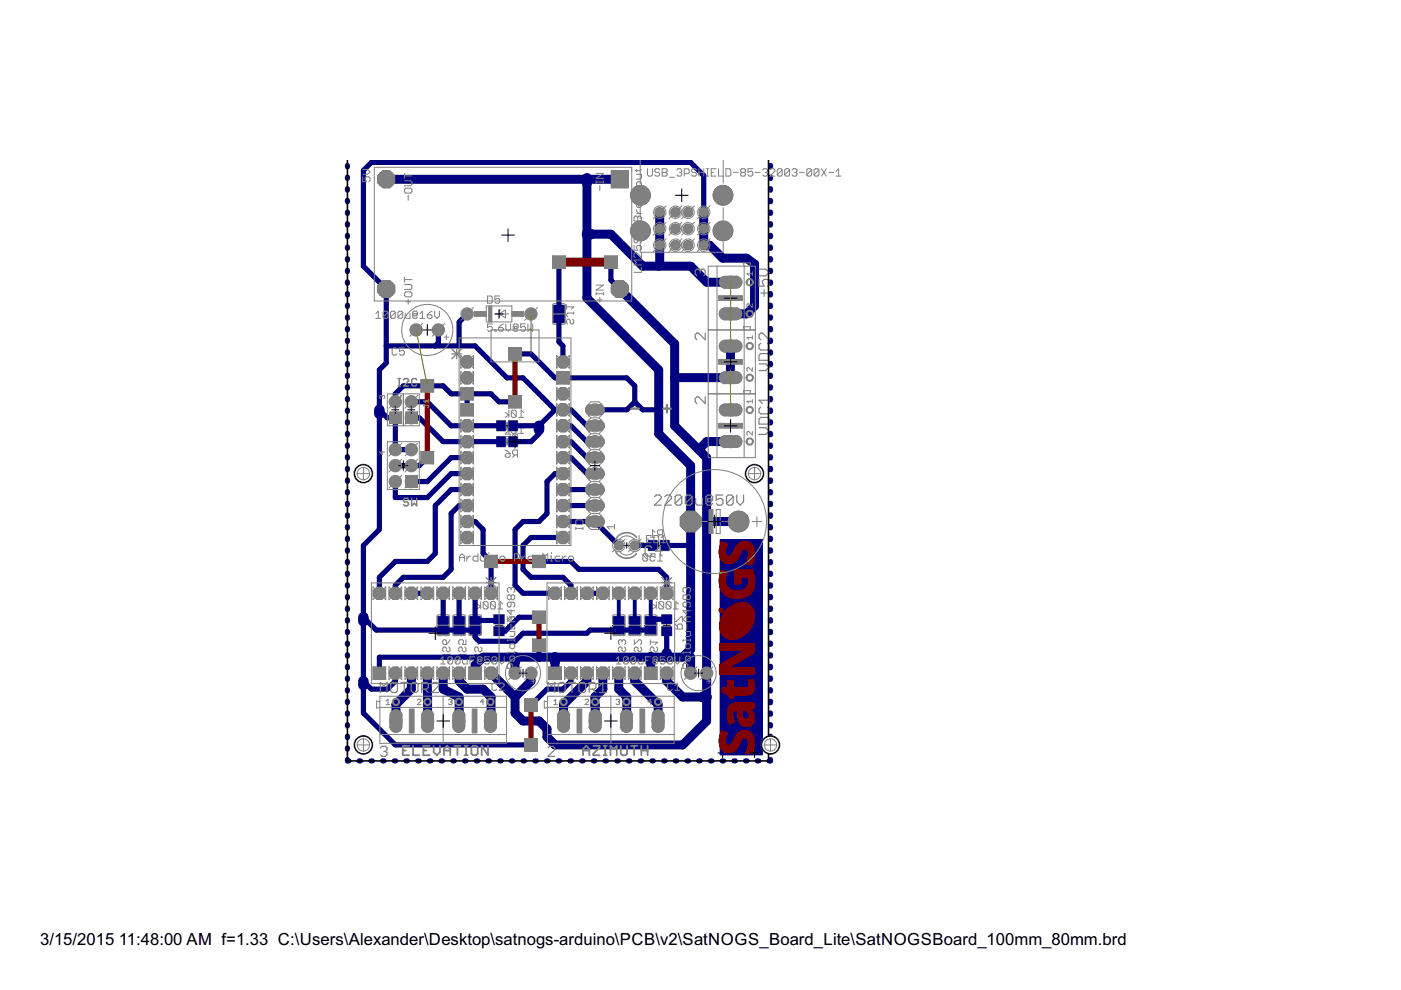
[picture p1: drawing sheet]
<svg xmlns="http://www.w3.org/2000/svg" width="297mm" height="210mm" viewBox="0 0 297 210" stroke-linecap="round" stroke-linejoin="round" font-family="sans-serif">
<defs><g id="words">
<g font-size="4">
<text x="8.5" y="200.4">3/15/2015</text>
<text x="25.2" y="200.4">11:48:00 AM f=1.33 C:\Users\Alexander\Desktop\satnogs-arduino\PCB\v2\SatNOGS_Board_Lite\SatNOGSBoard_100mm_80mm.brd</text>
</g>
</g></defs>
<g fill="none" stroke="#000" stroke-width=".21">
<path d="M118 66.6h1M118.5 66.1v1M106.8 90.3h1.4M106.8 93.6h1.4M107.5 89.6v1.4M107.5 93v1.3M139 115.7h1.4M139.7 114.9v1.5M93.6 132.6h.7M94 132.2v.7M97 132.6h.7M97.3 132.2v.7"/>
<path d="M100.4 132.6h.7M100.7 132.2v.7M105 132.6h1.6M105.8 131.7v1.7M130.9 132.6h.7M131.2 132.2v.7M134.2 132.6h.7M134.6 132.2v.7M137.6 132.6h.7M138 132.2v.7M140.6 132.6h1.6M141.4 131.8v1.6"/>
<path d="M152.2 159.6h2M153.2 158.7v1.9"/>
</g>
<g fill="none" stroke="#808080" stroke-width=".21">
<path d="M117.3 64.5l2.2-.1 .3 .2 .1 3.8-.2 .3-2.2 .1-.3-.2zM120.1 64.6v1M120.1 65.1h1.5l-.5 .5M121.4 67.7l.2 .2v.5l-.2 .3h-.3l-.2-.3v-.5l-.3-.2h-.2l-.3 .2v.5l.3 .3M121.6 66.1v.5M121.6 66.4h-1.2l-.3 .2v.3l.3 .2M107.1 87.5l.8 .5-.8 .5M107.1 90.8l.8 .6-.8 .5M107.1 92h1.1v.8l-.6-.3h-.2l-.3 .3v.5l.3 .3h.5l.3-.3M107.1 96.5l.3-.3h.8v.5l-.3 .3h-.5l-.3-.3zM107.1 95.4l1.1 .8M107.9 87v1.5"/>
<path d="M107.9 90.3v1.6M108.4 87.2v1l.3 .3h.5l.3-.3M108.4 87.2l.3-.2h.5l.3 .2v1M108.4 90.6l.3-.3h.5l.3 .3v1M108.4 90.6v1l.3 .3h.5l.3-.3M108.4 87.2l1.1 1M108.4 90.6l1.1 1M109.2 93.1l-.5 .5M109.2 96.5l-.5 .5M109.7 93.1h-.8l-.2-.3v-.5l.2-.3h.8v1.6M109.7 96.5h-.8l-.2-.3v-.5l.2-.3h.8v1.6M110 88.5h1"/>
<path d="M110 91.9h1M111 87.5l-.5-.5v1.5M111 90.8l-.5-.5v1.6M136.3 117.7v1l.2 .3h.6l.2-.3M136.3 117.7l.2-.3h.6l.2 .3v1M136.3 117.7l1 1M137.8 117.4h1.1v.8l-.5-.3h-.3l-.3 .3v.5l.3 .3h.5l.3-.3M137.8 113.9h1.1M138.9 112.8l-.5-.5v1.6M139.4 119h1M139.9 113.4l-.5 .5M140.4 117.9l-.5-.5v1.6"/>
<path d="M140.4 113.4h-.7l-.3-.3v-.5l.3-.3h.7v1.6M92.7 130.5l2.3-.1 .3 .2v3.8l-.2 .3-2.2 .1-.3-.2zM93.9 138.7h1.5l-.5 .6 .5 .5h-1.5M93.9 135.9l.2-.3h.3l.2 .3v.8h-.5l-.2-.3zM95.1 137.2l.3 .2v.5l-.3 .3h-.2l-.3-.3v-.5l-.2-.2h-.3l-.2 .2v.5l.2 .3M95.4 135.6l-.8 1.1M96.1 130.5l2.3-.1 .3 .2v3.8l-.2 .3-2.2 .1-.3-.2zM97.3 138.7h1.5l-.5 .6 .5 .5h-1.5M98.5 137.2l.3 .2v.5l-.3 .3h-.2l-.3-.3v-.5l-.2-.2h-.3l-.2 .2v.5l.2 .3M98.8 135.6v1.1h-.8l.3-.6v-.2l-.3-.3h-.5l-.2 .3v.5l.2 .3M99.5 130.5l2.2-.1 .4 .2v3.8l-.2 .3-2.2 .1-.3-.2zM100.6 138.7h1.6l-.5 .6 .5 .5h-1.6"/>
<path d="M101.1 128.1l.8 .5-.8 .5M101.4 135.6v1.1l.8-.8h-1.6M101.9 127.6v1.5M101.9 137.2l.3 .2v.5l-.3 .3h-.2l-.3-.3v-.5l-.2-.2h-.3l-.3 .2v.5l.3 .3M102.4 127.8v1.1l.3 .2h.5l.3-.2M102.4 127.8l.3-.2h.5l.3 .2v1.1M102.4 127.8l1.1 1.1M104 127.8v1.1l.3 .2h.5l.2-.2M104 127.8l.3-.2h.5l.2 .2v1.1M104 127.8l1 1.1M105.6 129.1h1M106.6 128.1l-.5-.5v1.5"/>
<path d="M107.6 133.3h1.5v-.7l-.2-.3h-.5l-.3 .3v.7M107.6 130.7v1.1l1-1.1h.3l.2 .3v.5l-.2 .3M107.6 132.3l.5 .5M129.9 130.5l2.3-.1 .3 .2v3.8l-.1 .3-2.2 .1-.3-.2zM131.1 138.7h1.6l-.6 .6 .6 .5h-1.6M131.9 135.9l.2-.3h.3l.3 .3v.5l-.3 .3M131.9 135.9l-.3-.3h-.2l-.3 .3v.5l.3 .3M131.9 135.9v.2M132.4 137.2l.3 .2v.5l-.3 .3h-.3l-.2-.3v-.5l-.3-.2h-.2l-.3 .2v.5l.3 .3M133.3 130.5l2.3-.1 .3 .2v3.8l-.2 .3-2.1 .1-.3-.2zM134.5 135.6v1.1l1-1.1h.3l.2 .3v.5l-.2 .3M134.5 138.7h1.5l-.5 .6 .5 .5h-1.5"/>
<path d="M135.8 137.2l.2 .2v.5l-.2 .3h-.3l-.2-.3v-.5l-.3-.2h-.3l-.2 .2v.5l.2 .3M136.7 130.5l2.3-.1 .3 .2v3.8l-.2 .3-2.2 .1-.2-.2zM137.9 138.7h1.5l-.5 .6 .5 .5h-1.5M137.9 135.6v1.1M137.9 136.1h1.5l-.5 .6M138.4 128.1l.7 .5-.7 .5M139.1 127.6v1.5M139.1 137.2l.3 .2v.5l-.3 .3h-.2l-.3-.3v-.5l-.2-.2h-.3l-.2 .2v.5l.2 .3M139.7 127.8v1.1l.2 .2h.5l.3-.2M139.7 127.8l.2-.2h.5l.3 .2v1.1M139.7 127.8l1 1.1M141.2 127.8v1.1l.3 .2h.5l.3-.2"/>
<path d="M141.2 127.8l.3-.2h.5l.3 .2v1.1M141.2 127.8l1.1 1.1M142.8 129.1h1M143.1 133.3h1.6v-.7l-.3-.3h-.5l-.3 .3v.7M143.1 131.8h.3l1-1.1h.3v1.1M143.1 132.3l.5 .5M143.8 128.1l-.5-.5v1.5"/>
</g>
<g fill="#808080" stroke="#808080" stroke-width=".21">
<path d="M97.7 82.2h2.6v2.6h-2.6z"/>
<path d="M97.7 85.6h2.6v2.6h-2.6z"/>
<path d="M118.1 78.8h2.5v2.6h-2.5z"/>
<path d="M116.4 141.4h2.6v2.6h-2.6z"/>
<path d="M136.7 141.4h2.6v2.6h-2.6z"/>
<path d="M79.1 141.4h2.6v2.6h-2.6z"/>
<path d="M99.4 141.4h2.6v2.6h-2.6z"/>
<path d="M118.5 150.9a1.26 1.26 0 0 1 1.3-.4 1.26 1.26 0 0 1 .9 1.1v2.5a1.26 1.26 0 0 1-1.2 1.2 1.26 1.26 0 0 1-1.3-1.2v-2.5z"/>
<path d="M125.2 150.9a1.26 1.26 0 0 1 1.4-.4 1.26 1.26 0 0 1 .8 1.1v2.5a1.26 1.26 0 0 1-1.2 1.2 1.26 1.26 0 0 1-1.3-1.2v-2.5z"/>
<path d="M131.8 150.9a1.26 1.26 0 0 1 1.4-.4 1.26 1.26 0 0 1 .9 1.1v2.5a1.26 1.26 0 0 1-1.3 1.2 1.26 1.26 0 0 1-1.2-1.2v-2.5z"/>
<path d="M138.6 150.9a1.26 1.26 0 0 1 1.3-.4 1.26 1.26 0 0 1 .9 1.1v2.5a1.26 1.26 0 0 1-1.3 1.2 1.26 1.26 0 0 1-1.2-1.2v-2.5z"/>
<path d="M83 150.9a1.26 1.26 0 0 1 1.3-.4 1.26 1.26 0 0 1 .9 1.1v2.5a1.26 1.26 0 0 1-1.3 1.2 1.26 1.26 0 0 1-1.2-1.2v-2.5z"/>
<path d="M89.7 150.9a1.26 1.26 0 0 1 1.3-.4 1.26 1.26 0 0 1 .9 1.1v2.5a1.26 1.26 0 0 1-1.2 1.2 1.26 1.26 0 0 1-1.3-1.2v-2.5z"/>
<path d="M96.3 150.9a1.26 1.26 0 0 1 1.3-.4 1.26 1.26 0 0 1 .9 1.1v2.5a1.26 1.26 0 0 1-1.2 1.2 1.26 1.26 0 0 1-1.3-1.2v-2.5z"/>
<path d="M103 150.9a1.26 1.26 0 0 1 1.4-.4 1.26 1.26 0 0 1 .8 1.1v2.5a1.26 1.26 0 0 1-1.2 1.2 1.26 1.26 0 0 1-1.3-1.2v-2.5z"/>
<path d="M105.3 89.2h1.9v2.2h-1.9z"/>
<path d="M107.8 89.2h1.9v2.2h-1.9z"/>
<path d="M105.3 92.5h1.9v2.2h-1.9z"/>
<path d="M107.8 92.5h1.9v2.2h-1.9z"/>
<path d="M140.3 132.9h2.2v1.9h-2.2z"/>
<path d="M140.3 130.3h2.2v2h-2.2z"/>
<path d="M117.3 66.7h2.4v1.8h-2.4z"/>
<path d="M117.3 64.7h2.4v1.7h-2.4z"/>
<path d="M117.3 66.5h2.4v.2h-2.4z"/>
<path d="M124.4 109.9l.7-.4h2.1a1.06 1.06 0 0 1 .9 1.1 1.06 1.06 0 0 1-.9 1h-2.1a1.05 1.05 0 0 1-.7-1.7z"/>
<path d="M124.4 106.6l.7-.4h2.1a1.06 1.06 0 0 1 .9 1 1.06 1.06 0 0 1-.9 1h-2.1a1.05 1.05 0 0 1-.7-1.6z"/>
<path d="M124.4 103.2l.7-.4h2.1a1.06 1.06 0 0 1 .9 1 1.06 1.06 0 0 1-.9 1.1h-2.1a1.05 1.05 0 0 1-.7-1.7z"/>
<path d="M124.4 99.8l.7-.4h2.1a1.06 1.06 0 0 1 .9 1 1.06 1.06 0 0 1-.9 1.1h-2.1a1.05 1.05 0 0 1-.7-1.7z"/>
<path d="M124.4 96.4l.7-.4h2.1a1.06 1.06 0 0 1 .9 1 1.06 1.06 0 0 1-.9 1.1h-2.1a1.05 1.05 0 0 1-.7-1.7z"/>
<path d="M124.4 93l.7-.4h2.1a1.06 1.06 0 0 1 .9 1.1 1.06 1.06 0 0 1-.9 1h-2.1a1.05 1.05 0 0 1-.7-1.7z"/>
<path d="M124.4 89.6l.7-.4h2.1a1.06 1.06 0 0 1 .9 1.1 1.06 1.06 0 0 1-.9 1h-2.1a1.05 1.05 0 0 1-.7-1.7z"/>
<path d="M124.4 86.3l.7-.4h2.1a1.06 1.06 0 0 1 .9 1 1.06 1.06 0 0 1-.9 1h-2.1a1.05 1.05 0 0 1-.7-1.6z"/>
<path d="M86 87.4h2.4v2.4h-2.4z"/>
<path d="M82.6 87.4h2.4v2.4h-2.4z"/>
<path d="M86 100.9h2.4v2.4h-2.4z"/>
<path d="M129.6 36.2h3.6v3.6h-3.6z"/>
<path d="M152.8 72.6l.8-.5h2.6a1.26 1.26 0 0 1 1.1 1.3 1.26 1.26 0 0 1-1.1 1.2h-2.6a1.27 1.27 0 0 1-.8-2z"/>
<path d="M152.8 79.3l.8-.5h2.6a1.26 1.26 0 0 1 1.1 1.3 1.26 1.26 0 0 1-1.1 1.2h-2.6a1.27 1.27 0 0 1-.8-2z"/>
<path d="M152.8 59l.8-.4h2.6a1.26 1.26 0 0 1 1.1 1.2 1.26 1.26 0 0 1-1.1 1.3h-2.6a1.27 1.27 0 0 1-.8-2.1z"/>
<path d="M152.8 65.7l.8-.4h2.6a1.26 1.26 0 0 1 1.1 1.2 1.26 1.26 0 0 1-1.1 1.3h-2.6a1.27 1.27 0 0 1-.8-2.1z"/>
<path d="M136.8 132.7h2.3v1.8h-2.3z"/>
<path d="M136.8 130.7h2.3v1.7h-2.3z"/>
<path d="M136.7 132.5h2.5v.2h-2.5z"/>
<path d="M133.4 132.7h2.3v1.8h-2.3z"/>
<path d="M133.4 130.7h2.3v1.7h-2.3z"/>
<path d="M133.3 132.5h2.5v.2h-2.5z"/>
<path d="M130 132.7h2.4v1.8h-2.4z"/>
<path d="M130 130.7h2.4v1.7h-2.4z"/>
<path d="M130 132.5h2.4v.2h-2.4z"/>
<path d="M140 114.6h1.9v2.2h-1.9z"/>
<path d="M137.4 114.6h2v2.2h-2z"/>
<path d="M104.7 132.9h2.2v1.9h-2.2z"/>
<path d="M104.7 130.3h2.2v2h-2.2z"/>
<path d="M99.6 132.7h2.3v1.8h-2.3z"/>
<path d="M99.6 130.7h2.3v1.7h-2.3z"/>
<path d="M99.5 132.5h2.5v.2h-2.5z"/>
<path d="M96.2 132.7h2.3v1.8h-2.3z"/>
<path d="M96.2 130.7h2.3v1.7h-2.3z"/>
<path d="M96.1 132.5h2.5v.2h-2.5z"/>
<path d="M92.8 132.7h2.3v1.8h-2.3z"/>
<path d="M92.8 130.7h2.3v1.7h-2.3z"/>
<path d="M92.7 132.5h2.5v.2h-2.5z"/>
<path d="M152.8 86.1l.8-.4h2.6a1.26 1.26 0 0 1 1.1 1.2 1.26 1.26 0 0 1-1.1 1.3h-2.6a1.27 1.27 0 0 1-.8-2.1z"/>
<path d="M152.8 92.8l.8-.4h2.6a1.26 1.26 0 0 1 1.1 1.2 1.26 1.26 0 0 1-1.1 1.3h-2.6a1.27 1.27 0 0 1-.8-2.1z"/>
<path d="M107.9 73.7h2.6v2.6h-2.6z"/>
<path d="M107.9 83.9h2.6v2.6h-2.6z"/>
<path d="M113 129.6h2.6v2.6h-2.6z"/>
<path d="M113 135.5h2.6v2.6h-2.6z"/>
<path d="M89.3 95.7h2.6v2.6h-2.6z"/>
<path d="M89.3 80.5h2.6v2.6h-2.6z"/>
<path d="M117.2 54.3h2.6v2.6h-2.6z"/>
<path d="M128.2 54.3h2.6v2.6h-2.6z"/>
<path d="M113 117.8h2.6v2.5h-2.6z"/>
<path d="M102.8 117.8h2.6v2.5h-2.6z"/>
<path d="M111.3 148.2h2.6v2.6h-2.6z"/>
<path d="M111.3 156.7h2.6v2.5h-2.6z"/>
<circle cx="99" cy="76.7" r="1.4"/>
<circle cx="99" cy="80.1" r="1.4"/>
<circle cx="99" cy="90.3" r="1.4"/>
<circle cx="99" cy="93.6" r="1.4"/>
<circle cx="99" cy="97" r="1.4"/>
<circle cx="99" cy="100.4" r="1.4"/>
<circle cx="99" cy="103.8" r="1.4"/>
<circle cx="99" cy="107.2" r="1.4"/>
<circle cx="99" cy="110.6" r="1.4"/>
<circle cx="99" cy="114" r="1.4"/>
<circle cx="119.4" cy="114" r="1.4"/>
<circle cx="119.4" cy="110.6" r="1.4"/>
<circle cx="119.4" cy="107.2" r="1.4"/>
<circle cx="119.4" cy="103.8" r="1.4"/>
<circle cx="119.4" cy="100.4" r="1.4"/>
<circle cx="119.4" cy="97" r="1.4"/>
<circle cx="119.4" cy="93.6" r="1.4"/>
<circle cx="119.4" cy="90.3" r="1.4"/>
<circle cx="119.4" cy="86.9" r="1.4"/>
<circle cx="119.4" cy="83.5" r="1.4"/>
<circle cx="119.4" cy="76.7" r="1.4"/>
<circle cx="141.4" cy="125.8" r="1.4"/>
<circle cx="138" cy="125.8" r="1.4"/>
<circle cx="134.6" cy="125.8" r="1.4"/>
<circle cx="131.2" cy="125.8" r="1.4"/>
<circle cx="127.8" cy="125.8" r="1.4"/>
<circle cx="124.4" cy="125.8" r="1.4"/>
<circle cx="121.1" cy="125.8" r="1.4"/>
<circle cx="117.7" cy="125.8" r="1.4"/>
<circle cx="121.1" cy="142.7" r="1.4"/>
<circle cx="124.4" cy="142.7" r="1.4"/>
<circle cx="127.8" cy="142.7" r="1.4"/>
<circle cx="131.2" cy="142.7" r="1.4"/>
<circle cx="134.6" cy="142.7" r="1.4"/>
<circle cx="141.4" cy="142.7" r="1.4"/>
<circle cx="104.1" cy="125.8" r="1.4"/>
<circle cx="100.7" cy="125.8" r="1.4"/>
<circle cx="97.3" cy="125.8" r="1.4"/>
<circle cx="94" cy="125.8" r="1.4"/>
<circle cx="90.6" cy="125.8" r="1.4"/>
<circle cx="87.2" cy="125.8" r="1.4"/>
<circle cx="83.8" cy="125.8" r="1.4"/>
<circle cx="80.4" cy="125.8" r="1.4"/>
<circle cx="83.8" cy="142.7" r="1.4"/>
<circle cx="87.2" cy="142.7" r="1.4"/>
<circle cx="90.6" cy="142.7" r="1.4"/>
<circle cx="94" cy="142.7" r="1.4"/>
<circle cx="97.3" cy="142.7" r="1.4"/>
<circle cx="104.1" cy="142.7" r="1.4"/>
<circle cx="146.4" cy="142.7" r="1.26"/>
<circle cx="109.2" cy="142.7" r="1.26"/>
<circle cx="131.4" cy="61.3" r="1.95"/>
<circle cx="81.9" cy="38" r="1.95"/>
<circle cx="81.9" cy="61.3" r="1.95"/>
<circle cx="146.4" cy="110.6" r="2.38"/>
<circle cx="131.2" cy="115.7" r=".99"/>
<circle cx="134.6" cy="115.7" r=".99"/>
<circle cx="88.2" cy="70" r="1.26"/>
</g>
<g fill="#808080" stroke="#808080" stroke-width=".21">
<circle cx="77" cy="157.9" r="1.97"/>
<circle cx="163.4" cy="157.9" r="1.97"/>
<circle cx="77" cy="100.4" r="1.97"/>
<circle cx="160" cy="100.4" r="1.97"/>
<circle cx="149.8" cy="142.7" r="1.16"/>
<circle cx="112.6" cy="142.7" r="1.16"/>
<circle cx="87.2" cy="85.2" r="1.21"/>
<circle cx="83.8" cy="85.2" r="1.21"/>
<circle cx="87.2" cy="98.7" r="1.21"/>
<circle cx="87.2" cy="95.3" r="1.21"/>
<circle cx="83.8" cy="95.3" r="1.21"/>
<circle cx="83.8" cy="98.7" r="1.21"/>
<circle cx="83.8" cy="102.1" r="1.21"/>
<circle cx="153.3" cy="41.4" r="2.1"/>
<circle cx="135.8" cy="41.4" r="2.1"/>
<circle cx="153.3" cy="49" r="2.1"/>
<circle cx="135.8" cy="49" r="2.1"/>
<circle cx="139.9" cy="45" r=".97"/>
<circle cx="139.9" cy="48.5" r=".97"/>
<circle cx="139.9" cy="52" r=".97"/>
<circle cx="145.9" cy="45" r=".97"/>
<circle cx="145.9" cy="48.5" r=".97"/>
<circle cx="145.9" cy="52" r=".97"/>
<circle cx="143.2" cy="52" r=".97"/>
<circle cx="143.2" cy="48.5" r=".97"/>
<circle cx="143.2" cy="45" r=".97"/>
<circle cx="149.2" cy="52" r=".97"/>
<circle cx="149.2" cy="48.5" r=".97"/>
<circle cx="149.2" cy="45" r=".97"/>
<circle cx="99" cy="66.6" r="1.1"/>
<circle cx="112.6" cy="66.6" r="1.1"/>
<circle cx="156.6" cy="110.6" r="2.2"/>
<circle cx="92.9" cy="70" r="1.16"/>
</g>
<g fill="#000080" stroke="#000080" stroke-width=".21">
<path d="M152.7 114.4h8.9v45.7h-8.9z"/>
<path d="M105.4 89.3h1.7v2h-1.7z"/>
<path d="M107.9 89.3h1.7v2h-1.7z"/>
<path d="M105.4 92.6h1.7v2h-1.7z"/>
<path d="M107.9 92.6h1.7v2h-1.7z"/>
<path d="M140.4 133h1.9v1.7h-1.9z"/>
<path d="M140.4 130.4h1.9v1.8h-1.9z"/>
<path d="M117.5 66.8h2.1v1.6h-2.1z"/>
<path d="M117.5 64.8h2.1v1.5h-2.1z"/>
<path d="M136.9 132.8h2.1v1.6h-2.1z"/>
<path d="M136.9 130.8h2.1v1.5h-2.1z"/>
<path d="M133.5 132.8h2.1v1.6h-2.1z"/>
<path d="M133.5 130.8h2.1v1.5h-2.1z"/>
<path d="M130.1 132.8h2.1v1.6h-2.1z"/>
<path d="M130.1 130.8h2.1v1.5h-2.1z"/>
<path d="M140.1 114.7h1.7v1.9h-1.7z"/>
<path d="M137.5 114.7h1.8v1.9h-1.8z"/>
<path d="M104.8 133h2v1.7h-2z"/>
<path d="M104.8 130.4h2v1.8h-2z"/>
<path d="M99.7 132.8h2.1v1.6h-2.1z"/>
<path d="M99.7 130.8h2.1v1.5h-2.1z"/>
<path d="M96.3 132.8h2.1v1.6h-2.1z"/>
<path d="M96.3 130.8h2.1v1.5h-2.1z"/>
<path d="M92.9 132.8h2.1v1.6h-2.1z"/>
<path d="M92.9 130.8h2.1v1.5h-2.1z"/>
<path d="M153.2 157.2v.7z"/>
<path d="M153.2 152v.6z"/>
<path d="M153.2 145.2v.7z"/>
<path d="M153.2 130.3v.6z"/>
<path d="M153.2 123v.9z"/>
<path d="M153.2 117.1v.8z"/>
<path d="M153.2 156.9l.1 1.4z"/>
<path d="M153.2 151.7l.1 1.1z"/>
<path d="M153.2 144.9l.1 1.2z"/>
<path d="M153.2 130l.1 1.2z"/>
<path d="M153.2 122.6l.1 1.6z"/>
<path d="M153.2 116.8l.1 1.4z"/>
<path d="M153.2 156.7l.1 1.8z"/>
<path d="M153.2 151.6l.1 1.3z"/>
<path d="M153.2 144.7l.1 1.6z"/>
<path d="M153.2 129.8l.1 1.6z"/>
<path d="M153.2 122.3l.1 2.1z"/>
<path d="M153.2 116.6l.1 1.8z"/>
<path d="M153.3 156.5v2.2z"/>
<path d="M153.3 151.4v1.7z"/>
<path d="M153.3 149.1v1.1z"/>
<path d="M153.3 144.6v1.8z"/>
<path d="M153.3 141.5v1.4z"/>
<path d="M153.3 136.4v2z"/>
<path d="M153.3 129.7v1.8z"/>
<path d="M153.3 122.1v2.4z"/>
<path d="M153.3 116.5v2.1z"/>
<path d="M153.3 156.4l.1 2.5z"/>
<path d="M153.3 151.4l.1 1.7z"/>
<path d="M153.3 149.1l.1 1.1z"/>
<path d="M153.3 144.5l.1 2z"/>
<path d="M153.3 141.5l.1 1.4z"/>
<path d="M153.3 136.4l.1 2z"/>
<path d="M153.3 129.6l.1 2.1z"/>
<path d="M153.3 121.9l.1 2.8z"/>
<path d="M153.3 116.3l.1 2.5z"/>
<path d="M153.4 156.4v2.6z"/>
<path d="M153.4 151.3v1.9z"/>
<path d="M153.4 149.1v1.1z"/>
<path d="M153.4 144.4v2.2z"/>
<path d="M153.4 141.5v1.4z"/>
<path d="M153.4 136.4v2.1z"/>
<path d="M153.4 129.4v2.4z"/>
<path d="M153.4 121.8v3z"/>
<path d="M153.4 116.2v2.7z"/>
<path d="M153.4 156.3v2.8z"/>
<path d="M153.4 151.2v2.1z"/>
<path d="M153.4 144.3v2.3z"/>
<path d="M153.4 129.4v2.5z"/>
<path d="M153.4 121.6v3.3z"/>
<path d="M153.4 116.1v2.9z"/>
<path d="M153.4 156.1l.1 3.1z"/>
<path d="M153.4 151.1l.1 2.2z"/>
<path d="M153.4 149.1l.1 1.1z"/>
<path d="M153.4 144.2l.1 2.5z"/>
<path d="M153.4 141.5l.1 1.4z"/>
<path d="M153.4 136.4l.1 2.1z"/>
<path d="M153.4 129.3l.1 2.7z"/>
<path d="M153.4 121.5l.1 3.5z"/>
<path d="M153.4 116.1l.1 3z"/>
<path d="M153.5 156.1v3.2z"/>
<path d="M153.5 151.1v2.3z"/>
<path d="M153.5 149.1v1.1z"/>
<path d="M153.5 144.2v2.5z"/>
<path d="M153.5 141.5v1.4z"/>
<path d="M153.5 136.4v2.2z"/>
<path d="M153.5 129.2v2.9z"/>
<path d="M153.5 121.3v3.7z"/>
<path d="M153.5 116v3.2z"/>
<path d="M153.5 156v3.4z"/>
<path d="M153.5 151v2.4z"/>
<path d="M153.5 144.2v2.6z"/>
<path d="M153.5 129.1v3.1z"/>
<path d="M153.5 121.2v3.9z"/>
<path d="M153.5 115.9v3.4z"/>
<path d="M153.5 155.9l.1 3.5z"/>
<path d="M153.5 151l.1 2.5z"/>
<path d="M153.5 149.1l.1 1.1z"/>
<path d="M153.5 144.2l.1 2.6z"/>
<path d="M153.5 141.5l.1 1.4z"/>
<path d="M153.5 136.4l.1 2.2z"/>
<path d="M153.5 129.1l.1 3.1z"/>
<path d="M153.5 121.1l.1 4.1z"/>
<path d="M153.5 115.9l.1 3.5z"/>
<path d="M153.6 155.9v3.6z"/>
<path d="M153.6 150.9v2.6z"/>
<path d="M153.6 149.1v1.1z"/>
<path d="M153.6 144.2v2.6z"/>
<path d="M153.6 141.5v1.4z"/>
<path d="M153.6 136.4v2.2z"/>
<path d="M153.6 129v3.3z"/>
<path d="M153.6 121v4.3z"/>
<path d="M153.6 115.8v3.6z"/>
<path d="M153.6 155.8v3.8z"/>
<path d="M153.6 150.9v2.7z"/>
<path d="M153.6 144.2v2.7z"/>
<path d="M153.6 128.9v3.5z"/>
<path d="M153.6 120.9v4.4z"/>
<path d="M153.6 115.7v3.8z"/>
<path d="M153.6 155.8l.1 3.9z"/>
<path d="M153.6 150.9l.1 2.7z"/>
<path d="M153.6 149.1l.1 1.2z"/>
<path d="M153.6 144.2l.1 2.7z"/>
<path d="M153.6 141.5l.1 1.4z"/>
<path d="M153.6 136.4l.1 2.2z"/>
<path d="M153.6 128.9l.1 3.6z"/>
<path d="M153.6 120.9l.1 4.5z"/>
<path d="M153.6 115.7l.1 3.9z"/>
<path d="M153.6 155.7l.1 4z"/>
<path d="M153.6 150.8l.1 2.8z"/>
<path d="M153.6 120.9l.1 4.6z"/>
<path d="M153.6 115.6l.1 4z"/>
<path d="M153.7 155.7v4z"/>
<path d="M153.7 150.8v2.9z"/>
<path d="M153.7 149.1v1.2z"/>
<path d="M153.7 144.2v2.8z"/>
<path d="M153.7 141.5v1.4z"/>
<path d="M153.7 136.4v2.3z"/>
<path d="M153.7 128.8v3.8z"/>
<path d="M153.7 120.9v4.6z"/>
<path d="M153.7 115.6v4z"/>
<path d="M153.7 155.6l.1 4.1z"/>
<path d="M153.7 150.7l.1 3z"/>
<path d="M153.7 149.1l.1 1.2z"/>
<path d="M153.7 144.2l.1 2.8z"/>
<path d="M153.7 141.5l.1 1.4z"/>
<path d="M153.7 136.4l.1 2.3z"/>
<path d="M153.7 128.8l.1 3.9z"/>
<path d="M153.7 120.9l.1 4.6z"/>
<path d="M153.7 115.6l.1 4z"/>
<path d="M153.8 155.6v4.1z"/>
<path d="M153.8 150.7v3z"/>
<path d="M153.8 149.1v1.2z"/>
<path d="M153.8 144.2v2.8z"/>
<path d="M153.8 141.5v1.4z"/>
<path d="M153.8 136.4v2.3z"/>
<path d="M153.8 128.7v4.1z"/>
<path d="M153.8 120.9v4.7z"/>
<path d="M153.8 115.5v4.1z"/>
<path d="M153.8 155.5v4.2z"/>
<path d="M153.8 150.6v3.1z"/>
<path d="M153.8 115.4v4.2z"/>
<path d="M153.8 155.5l.1 4.2z"/>
<path d="M153.8 150.6l.1 3.2z"/>
<path d="M153.8 149.1l.1 1.2z"/>
<path d="M153.8 144.2l.1 2.9z"/>
<path d="M153.8 141.5l.1 1.4z"/>
<path d="M153.8 136.4l.1 2.3z"/>
<path d="M153.8 128.6l.1 4.3z"/>
<path d="M153.8 120.9l.1 4.8z"/>
<path d="M153.8 115.4l.1 4.2z"/>
<path d="M153.9 155.5v4.2z"/>
<path d="M153.9 150.6v3.2z"/>
<path d="M153.9 149.1v1.2z"/>
<path d="M153.9 144.2v2.9z"/>
<path d="M153.9 141.5v1.4z"/>
<path d="M153.9 136.4v2.4z"/>
<path d="M153.9 128.6v4.3z"/>
<path d="M153.9 120.9v4.8z"/>
<path d="M153.9 115.4v4.2z"/>
<path d="M153.9 155.4v4.3z"/>
<path d="M153.9 149.1v1.3z"/>
<path d="M153.9 128.5v4.5z"/>
<path d="M153.9 120.9v4.9z"/>
<path d="M153.9 155.4l.1 4.3z"/>
<path d="M153.9 150.5l.1 3.3z"/>
<path d="M153.9 149.1l.1 1.3z"/>
<path d="M153.9 144.2l.1 3z"/>
<path d="M153.9 141.5l.1 1.4z"/>
<path d="M153.9 136.4l.1 2.4z"/>
<path d="M153.9 128.5l.1 4.6z"/>
<path d="M153.9 120.9l.1 4.9z"/>
<path d="M153.9 115.3l.1 4.3z"/>
<path d="M154 155.3v4.4z"/>
<path d="M154 150.5v3.3z"/>
<path d="M154 149.1v1.3z"/>
<path d="M154 144.2v3z"/>
<path d="M154 141.5v1.4z"/>
<path d="M154 136.4v2.4z"/>
<path d="M154 128.5v4.6z"/>
<path d="M154 120.9v5z"/>
<path d="M154 115.3v4.3z"/>
<path d="M154 150.5v3.4z"/>
<path d="M154 136.4v2.5z"/>
<path d="M154 128.5v4.7z"/>
<path d="M154 155.3l.1 4.4z"/>
<path d="M154 149.1l.1 4.8z"/>
<path d="M154 144.2l.1 3z"/>
<path d="M154 141.5l.1 1.4z"/>
<path d="M154 136.4l.1 2.5z"/>
<path d="M154 128.4l.1 4.8z"/>
<path d="M154 120.9l.1 5z"/>
<path d="M154 115.2l.1 4.4z"/>
<path d="M154.1 155.3v4.4z"/>
<path d="M154.1 149.1v4.8z"/>
<path d="M154.1 144.2v3z"/>
<path d="M154.1 141.5v1.4z"/>
<path d="M154.1 136.4v2.5z"/>
<path d="M154.1 128.4v4.9z"/>
<path d="M154.1 120.9v5.1z"/>
<path d="M154.1 115.2v4.4z"/>
<path d="M154.1 155.2l.1 4.5z"/>
<path d="M154.1 149.1l.1 4.8z"/>
<path d="M154.1 144.2l.1 3z"/>
<path d="M154.1 141.5l.1 1.4z"/>
<path d="M154.1 136.4l.1 2.5z"/>
<path d="M154.1 128.4l.1 4.9z"/>
<path d="M154.1 120.9l.1 5.1z"/>
<path d="M154.1 115.1l.1 4.5z"/>
<path d="M154.2 155.2v4.5z"/>
<path d="M154.2 149.1v4.8z"/>
<path d="M154.2 144.2v3z"/>
<path d="M154.2 141.5v1.4z"/>
<path d="M154.2 136.4v2.5z"/>
<path d="M154.2 128.3v5.1z"/>
<path d="M154.2 120.9v5.1z"/>
<path d="M154.2 115.1v4.5z"/>
<path d="M154.2 128.3v5.2z"/>
<path d="M154.2 155.2l.1 4.5z"/>
<path d="M154.2 149.1l.1 4.8z"/>
<path d="M154.2 144.2l.1 3z"/>
<path d="M154.2 141.5l.1 1.4z"/>
<path d="M154.2 136.4l.1 2.6z"/>
<path d="M154.2 128.2l.1 5.3z"/>
<path d="M154.2 120.9l.1 5.2z"/>
<path d="M154.2 115.1l.1 4.5z"/>
<path d="M154.3 155.2v4.5z"/>
<path d="M154.3 149.1v4.9z"/>
<path d="M154.3 144.2v3z"/>
<path d="M154.3 141.5v1.4z"/>
<path d="M154.3 136.4v2.6z"/>
<path d="M154.3 128.2v5.3z"/>
<path d="M154.3 120.9v5.2z"/>
<path d="M154.3 115.1v4.5z"/>
<path d="M154.3 155.1v4.6z"/>
<path d="M154.3 152v2z"/>
<path d="M154.3 149.1v2.4z"/>
<path d="M154.3 128.2v5.4z"/>
<path d="M154.3 120.9v5.3z"/>
<path d="M154.3 155.1l.1 4.6z"/>
<path d="M154.3 152.1l.1 1.9z"/>
<path d="M154.3 149.1l.1 2.3z"/>
<path d="M154.3 144.2l.1 3.1z"/>
<path d="M154.3 141.5l.1 1.4z"/>
<path d="M154.3 136.4l.1 2.7z"/>
<path d="M154.3 128.2l.1 5.4z"/>
<path d="M154.3 120.9l.1 5.3z"/>
<path d="M154.3 115l.1 4.6z"/>
<path d="M154.4 155.1v4.6z"/>
<path d="M154.4 152.2v1.8z"/>
<path d="M154.4 149.1v2.2z"/>
<path d="M154.4 144.2v3.1z"/>
<path d="M154.4 141.5v1.4z"/>
<path d="M154.4 136.4v2.7z"/>
<path d="M154.4 128.2v5.5z"/>
<path d="M154.4 120.9v5.3z"/>
<path d="M154.4 115v4.6z"/>
<path d="M154.4 149.1v2.1z"/>
<path d="M154.4 145.3v2z"/>
<path d="M154.4 144.2v.7z"/>
<path d="M154.4 128.1v5.6z"/>
<path d="M154.4 155l.1 4.7z"/>
<path d="M154.4 152.3l.1 1.7z"/>
<path d="M154.4 149.1l.1 2z"/>
<path d="M154.4 145.5l.1 1.8z"/>
<path d="M154.4 144.2l.1 .5z"/>
<path d="M154.4 141.5l.1 1.4z"/>
<path d="M154.4 136.4l.1 2.7z"/>
<path d="M154.4 128.1l.1 5.7z"/>
<path d="M154.4 120.9l.1 5.4z"/>
<path d="M154.4 115l.1 4.6z"/>
<path d="M154.5 157.8v1.9z"/>
<path d="M154.5 155v2.2z"/>
<path d="M154.5 152.3v1.7z"/>
<path d="M154.5 149.1v2z"/>
<path d="M154.5 145.5v1.8z"/>
<path d="M154.5 144.2v.3z"/>
<path d="M154.5 141.5v1.4z"/>
<path d="M154.5 136.4v2.7z"/>
<path d="M154.5 128.1v5.7z"/>
<path d="M154.5 123.6v2.7z"/>
<path d="M154.5 120.9v2.2z"/>
<path d="M154.5 117.7v1.9z"/>
<path d="M154.5 115v2.1z"/>
<path d="M154.5 158v1.6z"/>
<path d="M154.5 155v2z"/>
<path d="M154.5 152.4v1.6z"/>
<path d="M154.5 149.1v1.9z"/>
<path d="M154.5 145.6v1.7z"/>
<path d="M154.5 144.2v.2z"/>
<path d="M154.5 123.8v2.5z"/>
<path d="M154.5 120.9v1.8z"/>
<path d="M154.5 118v1.6z"/>
<path d="M154.5 115v1.9z"/>
<path d="M154.5 158.2l.1 1.4z"/>
<path d="M154.5 155l.1 1.9z"/>
<path d="M154.5 152.4l.1 1.6z"/>
<path d="M154.5 149.1l.1 1.9z"/>
<path d="M154.5 145.6l.1 1.7z"/>
<path d="M154.5 141.5l.1 1.4z"/>
<path d="M154.5 136.4l.1 2.7z"/>
<path d="M154.5 128.1l.1 5.8z"/>
<path d="M154.5 124l.1 2.3z"/>
<path d="M154.5 120.9l.1 1.6z"/>
<path d="M154.5 118.2l.1 1.4z"/>
<path d="M154.5 115l.1 1.8z"/>
<path d="M154.6 158.4v1.2z"/>
<path d="M154.6 155v1.8z"/>
<path d="M154.6 152.4v1.6z"/>
<path d="M154.6 149.1v1.8z"/>
<path d="M154.6 145.6v1.7z"/>
<path d="M154.6 141.5v1.4z"/>
<path d="M154.6 136.4v2.8z"/>
<path d="M154.6 128.1v5.8z"/>
<path d="M154.6 124.1v2.2z"/>
<path d="M154.6 120.9v1.5z"/>
<path d="M154.6 118.3v1.3z"/>
<path d="M154.6 114.9v1.8z"/>
<path d="M154.6 158.5v1.2z"/>
<path d="M154.6 145.7v1.6z"/>
<path d="M154.6 124.2v2.2z"/>
<path d="M154.6 118.4v1.2z"/>
<path d="M154.6 158.6l.1 1.1z"/>
<path d="M154.6 155l.1 1.7z"/>
<path d="M154.6 152.4l.1 1.7z"/>
<path d="M154.6 149.1l.1 1.8z"/>
<path d="M154.6 145.7l.1 1.6z"/>
<path d="M154.6 141.5l.1 1.4z"/>
<path d="M154.6 136.4l.1 2.8z"/>
<path d="M154.6 128l.1 6z"/>
<path d="M154.6 124.2l.1 2.2z"/>
<path d="M154.6 120.9l.1 1.5z"/>
<path d="M154.6 118.5l.1 1.1z"/>
<path d="M154.6 114.9l.1 1.7z"/>
<path d="M154.7 158.7v1z"/>
<path d="M154.7 155v1.6z"/>
<path d="M154.7 152.4v1.7z"/>
<path d="M154.7 149.1v1.7z"/>
<path d="M154.7 145.8v1.5z"/>
<path d="M154.7 141.5v1.4z"/>
<path d="M154.7 136.4v2.8z"/>
<path d="M154.7 128v6z"/>
<path d="M154.7 124.3v2.1z"/>
<path d="M154.7 120.9v1.5z"/>
<path d="M154.7 118.6v1z"/>
<path d="M154.7 114.9v1.7z"/>
<path d="M154.7 158.8v.9z"/>
<path d="M154.7 124.4v2z"/>
<path d="M154.7 118.7v.9z"/>
<path d="M154.7 114.9v1.6z"/>
<path d="M154.7 158.9l.1 .8z"/>
<path d="M154.7 155l.1 1.6z"/>
<path d="M154.7 152.5l.1 1.6z"/>
<path d="M154.7 149.1l.1 1.6z"/>
<path d="M154.7 145.8l.1 1.5z"/>
<path d="M154.7 141.5l.1 1.4z"/>
<path d="M154.7 136.4l.1 2.9z"/>
<path d="M154.7 128l.1 6.1z"/>
<path d="M154.7 124.4l.1 2z"/>
<path d="M154.7 120.9l.1 1.5z"/>
<path d="M154.7 118.8l.1 .8z"/>
<path d="M154.7 114.9l.1 1.6z"/>
<path d="M154.8 159v.7z"/>
<path d="M154.8 154.9v1.6z"/>
<path d="M154.8 152.5v1.6z"/>
<path d="M154.8 149.1v1.6z"/>
<path d="M154.8 145.8v1.5z"/>
<path d="M154.8 141.5v1.4z"/>
<path d="M154.8 136.4v2.9z"/>
<path d="M154.8 128v6.1z"/>
<path d="M154.8 124.5v1.9z"/>
<path d="M154.8 120.9v1.5z"/>
<path d="M154.8 118.9v.7z"/>
<path d="M154.8 114.9v1.6z"/>
<path d="M154.8 159.1l.1 .6z"/>
<path d="M154.8 154.9l.1 1.6z"/>
<path d="M154.8 152.5l.1 1.6z"/>
<path d="M154.8 149.1l.1 1.6z"/>
<path d="M154.8 145.8l.1 1.5z"/>
<path d="M154.8 141.5l.1 1.4z"/>
<path d="M154.8 136.4l.1 2.9z"/>
<path d="M154.8 128l.1 6.1z"/>
<path d="M154.8 124.5l.1 2z"/>
<path d="M154.8 120.9l.1 1.5z"/>
<path d="M154.8 119l.1 .6z"/>
<path d="M154.8 114.9l.1 1.6z"/>
<path d="M154.8 159.2l.1 .5z"/>
<path d="M154.8 128l.1 6.2z"/>
<path d="M154.8 124.6l.1 1.9z"/>
<path d="M154.8 119.1l.1 .5z"/>
<path d="M154.9 159.2v.5z"/>
<path d="M154.9 154.9v1.6z"/>
<path d="M154.9 152.5v1.6z"/>
<path d="M154.9 149.1v1.6z"/>
<path d="M154.9 145.8v1.5z"/>
<path d="M154.9 141.5v1.4z"/>
<path d="M154.9 136.4v3z"/>
<path d="M154.9 127.9v6.3z"/>
<path d="M154.9 124.6v1.9z"/>
<path d="M154.9 120.9v1.5z"/>
<path d="M154.9 119.2v.4z"/>
<path d="M154.9 114.9v1.5z"/>
<path d="M154.9 159.3v.4z"/>
<path d="M154.9 119.3v.3z"/>
<path d="M154.9 159.4l.1 .3z"/>
<path d="M154.9 154.9l.1 1.6z"/>
<path d="M154.9 152.5l.1 1.6z"/>
<path d="M154.9 149.1l.1 1.6z"/>
<path d="M154.9 145.8l.1 1.5z"/>
<path d="M154.9 141.5l.1 1.4z"/>
<path d="M154.9 136.4l.1 3z"/>
<path d="M154.9 127.9l.1 6.4z"/>
<path d="M154.9 124.7l.1 1.8z"/>
<path d="M154.9 120.9l.1 1.5z"/>
<path d="M154.9 119.3l.1 .3z"/>
<path d="M154.9 114.9l.1 1.5z"/>
<path d="M155 159.5v.2z"/>
<path d="M155 154.9v1.5z"/>
<path d="M155 152.5v1.6z"/>
<path d="M155 149.1v1.6z"/>
<path d="M155 145.8v1.5z"/>
<path d="M155 141.5v1.4z"/>
<path d="M155 136.4v3z"/>
<path d="M155 127.9v6.4z"/>
<path d="M155 124.7v1.8z"/>
<path d="M155 120.9v1.5z"/>
<path d="M155 119.4v.2z"/>
<path d="M155 114.9v1.5z"/>
<path d="M155 124.7v1.9z"/>
<path d="M155 154.9l.1 1.5z"/>
<path d="M155 152.5l.1 1.6z"/>
<path d="M155 149.1l.1 1.5z"/>
<path d="M155 145.8l.1 1.5z"/>
<path d="M155 141.5l.1 1.4z"/>
<path d="M155 136.4l.1 3z"/>
<path d="M155 127.9l.1 6.5z"/>
<path d="M155 124.8l.1 1.8z"/>
<path d="M155 120.9l.1 1.5z"/>
<path d="M155 114.8l.1 1.5z"/>
<path d="M155.1 154.9v1.5z"/>
<path d="M155.1 152.5v1.6z"/>
<path d="M155.1 149.1v1.5z"/>
<path d="M155.1 145.8v1.5z"/>
<path d="M155.1 141.5v1.4z"/>
<path d="M155.1 136.4v3z"/>
<path d="M155.1 127.9v6.5z"/>
<path d="M155.1 124.8v1.8z"/>
<path d="M155.1 120.9v1.5z"/>
<path d="M155.1 114.8v1.5z"/>
<path d="M155.1 154.9l.1 1.5z"/>
<path d="M155.1 152.5l.1 1.6z"/>
<path d="M155.1 149.1l.1 1.5z"/>
<path d="M155.1 145.8l.1 1.5z"/>
<path d="M155.1 141.5l.1 1.4z"/>
<path d="M155.1 137.8l.1 1.7z"/>
<path d="M155.1 136.4l.1 1.4z"/>
<path d="M155.1 127.8l.1 6.6z"/>
<path d="M155.1 124.8l.1 1.8z"/>
<path d="M155.1 120.9l.1 1.5z"/>
<path d="M155.1 114.8l.1 1.5z"/>
<path d="M155.2 154.9v1.5z"/>
<path d="M155.2 152.4v1.7z"/>
<path d="M155.2 149.1v1.5z"/>
<path d="M155.2 145.8v1.5z"/>
<path d="M155.2 141.5v1.4z"/>
<path d="M155.2 137.8v1.7z"/>
<path d="M155.2 136.4v1.4z"/>
<path d="M155.2 127.8v6.7z"/>
<path d="M155.2 124.8v1.8z"/>
<path d="M155.2 120.9v1.5z"/>
<path d="M155.2 114.8v1.5z"/>
<path d="M155.2 137.9v1.6z"/>
<path d="M155.2 124.9v1.7z"/>
<path d="M155.2 154.9l.1 1.5z"/>
<path d="M155.2 152.4l.1 1.7z"/>
<path d="M155.2 149.1l.1 1.5z"/>
<path d="M155.2 145.8l.1 1.5z"/>
<path d="M155.2 141.5l.1 1.4z"/>
<path d="M155.2 137.9l.1 1.7z"/>
<path d="M155.2 136.4l.1 1.4z"/>
<path d="M155.2 127.8l.1 6.7z"/>
<path d="M155.2 124.9l.1 1.7z"/>
<path d="M155.2 120.9l.1 1.5z"/>
<path d="M155.2 114.8l.1 1.5z"/>
<path d="M155.2 152.4l.1 1.6z"/>
<path d="M155.3 154.9v1.5z"/>
<path d="M155.3 152.4v1.6z"/>
<path d="M155.3 149.1v1.5z"/>
<path d="M155.3 145.8v1.5z"/>
<path d="M155.3 141.5v1.4z"/>
<path d="M155.3 137.9v1.7z"/>
<path d="M155.3 136.4v1.4z"/>
<path d="M155.3 127.8v6.8z"/>
<path d="M155.3 124.9v1.8z"/>
<path d="M155.3 120.9v1.5z"/>
<path d="M155.3 114.8v1.5z"/>
<path d="M155.3 154.9l.1 1.5z"/>
<path d="M155.3 152.4l.1 1.6z"/>
<path d="M155.3 149.1l.1 1.5z"/>
<path d="M155.3 145.8l.1 1.5z"/>
<path d="M155.3 141.5l.1 1.4z"/>
<path d="M155.3 137.9l.1 1.7z"/>
<path d="M155.3 136.4l.1 1.4z"/>
<path d="M155.3 127.8l.1 6.8z"/>
<path d="M155.3 124.9l.1 1.8z"/>
<path d="M155.3 120.9l.1 1.5z"/>
<path d="M155.3 114.8l.1 1.5z"/>
<path d="M155.3 138l.1 1.6z"/>
<path d="M155.3 125l.1 1.7z"/>
<path d="M155.4 154.9v1.5z"/>
<path d="M155.4 152.4v1.6z"/>
<path d="M155.4 149.1v1.5z"/>
<path d="M155.4 145.8v1.5z"/>
<path d="M155.4 141.5v1.4z"/>
<path d="M155.4 138v1.7z"/>
<path d="M155.4 136.4v1.4z"/>
<path d="M155.4 127.8v6.8z"/>
<path d="M155.4 125v1.7z"/>
<path d="M155.4 120.9v1.5z"/>
<path d="M155.4 114.8v1.6z"/>
<path d="M155.4 127.8v6.9z"/>
<path d="M155.4 154.9l.1 1.5z"/>
<path d="M155.4 152.3l.1 1.7z"/>
<path d="M155.4 149.1l.1 1.5z"/>
<path d="M155.4 145.8l.1 1.5z"/>
<path d="M155.4 141.5l.1 1.4z"/>
<path d="M155.4 138l.1 1.7z"/>
<path d="M155.4 136.4l.1 1.4z"/>
<path d="M155.4 127.8l.1 6.9z"/>
<path d="M155.4 125l.1 1.7z"/>
<path d="M155.4 120.9l.1 1.5z"/>
<path d="M155.4 114.8l.1 1.6z"/>
<path d="M155.5 154.9v1.6z"/>
<path d="M155.5 152.3v1.7z"/>
<path d="M155.5 149.1v1.5z"/>
<path d="M155.5 145.8v1.5z"/>
<path d="M155.5 141.5v1.4z"/>
<path d="M155.5 138v1.7z"/>
<path d="M155.5 136.4v1.4z"/>
<path d="M155.5 127.8v6.9z"/>
<path d="M155.5 125v1.7z"/>
<path d="M155.5 120.9v1.5z"/>
<path d="M155.5 114.8v1.6z"/>
<path d="M155.5 154.9l.1 1.6z"/>
<path d="M155.5 152.2l.1 1.8z"/>
<path d="M155.5 149.1l.1 1.5z"/>
<path d="M155.5 145.8l.1 1.5z"/>
<path d="M155.5 141.5l.1 1.4z"/>
<path d="M155.5 138.1l.1 1.6z"/>
<path d="M155.5 136.4l.1 1.4z"/>
<path d="M155.5 127.8l.1 6.9z"/>
<path d="M155.5 125l.1 1.7z"/>
<path d="M155.5 120.9l.1 1.5z"/>
<path d="M155.5 114.8l.1 1.6z"/>
<path d="M155.6 154.9v1.6z"/>
<path d="M155.6 152.2v1.8z"/>
<path d="M155.6 149.1v1.5z"/>
<path d="M155.6 145.8v1.5z"/>
<path d="M155.6 141.5v1.4z"/>
<path d="M155.6 138.1v1.6z"/>
<path d="M155.6 136.4v1.4z"/>
<path d="M155.6 127.8v6.9z"/>
<path d="M155.6 125.1v1.6z"/>
<path d="M155.6 120.9v1.5z"/>
<path d="M155.6 114.9v1.6z"/>
<path d="M155.6 152.2v1.7z"/>
<path d="M155.6 138.1v1.7z"/>
<path d="M155.6 127.8v7z"/>
<path d="M155.6 154.9l.1 1.6z"/>
<path d="M155.6 152.1l.1 1.8z"/>
<path d="M155.6 149.1l.1 1.5z"/>
<path d="M155.6 145.8l.1 1.5z"/>
<path d="M155.6 141.5l.1 1.4z"/>
<path d="M155.6 138.1l.1 1.7z"/>
<path d="M155.6 136.4l.1 1.4z"/>
<path d="M155.6 127.8l.1 7z"/>
<path d="M155.6 125.1l.1 1.6z"/>
<path d="M155.6 120.9l.1 1.5z"/>
<path d="M155.6 114.9l.1 1.6z"/>
<path d="M155.7 154.9v1.7z"/>
<path d="M155.7 152v1.9z"/>
<path d="M155.7 149.1v1.5z"/>
<path d="M155.7 145.8v1.5z"/>
<path d="M155.7 141.5v1.4z"/>
<path d="M155.7 138.1v1.7z"/>
<path d="M155.7 136.4v1.4z"/>
<path d="M155.7 127.8v7z"/>
<path d="M155.7 125.1v1.7z"/>
<path d="M155.7 120.9v1.5z"/>
<path d="M155.7 114.9v1.6z"/>
<path d="M155.7 127.8v7.1z"/>
<path d="M155.7 154.9l.1 1.8z"/>
<path d="M155.7 151.9l.1 2z"/>
<path d="M155.7 149.1l.1 1.5z"/>
<path d="M155.7 145.8l.1 1.5z"/>
<path d="M155.7 141.5l.1 1.4z"/>
<path d="M155.7 138.2l.1 1.6z"/>
<path d="M155.7 136.4l.1 1.4z"/>
<path d="M155.7 127.8l.1 7.1z"/>
<path d="M155.7 125.1l.1 1.6z"/>
<path d="M155.7 120.9l.1 1.5z"/>
<path d="M155.7 114.9l.1 1.7z"/>
<path d="M155.7 151.8l.1 2.1z"/>
<path d="M155.8 154.9v1.8z"/>
<path d="M155.8 151.6v2.3z"/>
<path d="M155.8 149.1v1.5z"/>
<path d="M155.8 145.8v1.5z"/>
<path d="M155.8 141.5v1.4z"/>
<path d="M155.8 138.2v1.6z"/>
<path d="M155.8 136.4v1.4z"/>
<path d="M155.8 127.8v7.1z"/>
<path d="M155.8 125.1v1.6z"/>
<path d="M155.8 120.9v1.5z"/>
<path d="M155.8 114.9v1.7z"/>
<path d="M155.8 155l.1 1.7z"/>
<path d="M155.8 151.4l.1 2.4z"/>
<path d="M155.8 149.1l.1 1.5z"/>
<path d="M155.8 145.8l.1 1.5z"/>
<path d="M155.8 141.5l.1 1.4z"/>
<path d="M155.8 138.2l.1 1.7z"/>
<path d="M155.8 136.4l.1 1.4z"/>
<path d="M155.8 127.8l.1 7.1z"/>
<path d="M155.8 125.2l.1 1.6z"/>
<path d="M155.8 120.9l.1 1.5z"/>
<path d="M155.8 114.9l.1 1.8z"/>
<path d="M155.9 155v1.8z"/>
<path d="M155.9 149.1v4.7z"/>
<path d="M155.9 145.8v1.5z"/>
<path d="M155.9 141.5v1.4z"/>
<path d="M155.9 138.2v1.7z"/>
<path d="M155.9 136.4v1.4z"/>
<path d="M155.9 127.8v7.1z"/>
<path d="M155.9 125.2v1.6z"/>
<path d="M155.9 120.9v1.5z"/>
<path d="M155.9 114.9v1.8z"/>
<path d="M155.9 138.3v1.6z"/>
<path d="M155.9 127.8v7.2z"/>
<path d="M155.9 114.9v1.9z"/>
<path d="M155.9 155l.1 1.9z"/>
<path d="M155.9 149.1l.1 4.7z"/>
<path d="M155.9 145.8l.1 1.5z"/>
<path d="M155.9 141.5l.1 1.4z"/>
<path d="M155.9 138.3l.1 1.7z"/>
<path d="M155.9 136.4l.1 1.4z"/>
<path d="M155.9 127.8l.1 7.2z"/>
<path d="M155.9 125.2l.1 1.6z"/>
<path d="M155.9 120.9l.1 1.5z"/>
<path d="M155.9 114.9l.1 1.9z"/>
<path d="M156 155v2z"/>
<path d="M156 149.1v4.6z"/>
<path d="M156 145.8v1.5z"/>
<path d="M156 141.5v1.4z"/>
<path d="M156 138.3v1.7z"/>
<path d="M156 136.4v1.4z"/>
<path d="M156 127.8v7.2z"/>
<path d="M156 125.2v1.6z"/>
<path d="M156 120.9v1.5z"/>
<path d="M156 114.9v2z"/>
<path d="M156 155l.1 2.1z"/>
<path d="M156 149.1l.1 4.6z"/>
<path d="M156 145.8l.1 1.5z"/>
<path d="M156 141.5l.1 1.4z"/>
<path d="M156 138.3l.1 1.7z"/>
<path d="M156 136.4l.1 1.4z"/>
<path d="M156 127.8l.1 7.3z"/>
<path d="M156 125.2l.1 1.6z"/>
<path d="M156 120.9l.1 1.5z"/>
<path d="M156 115l.1 2z"/>
<path d="M156.1 155v2.1z"/>
<path d="M156.1 149.1v4.6z"/>
<path d="M156.1 145.8v1.5z"/>
<path d="M156.1 141.5v1.4z"/>
<path d="M156.1 138.4v1.6z"/>
<path d="M156.1 136.4v1.4z"/>
<path d="M156.1 127.8v7.3z"/>
<path d="M156.1 125.2v1.6z"/>
<path d="M156.1 120.9v1.5z"/>
<path d="M156.1 114.9v2.2z"/>
<path d="M156.1 155.1v2.1z"/>
<path d="M156.1 149.1v4.5z"/>
<path d="M156.1 138.4v1.7z"/>
<path d="M156.1 120.9v2.9z"/>
<path d="M156.1 115v2.1z"/>
<path d="M156.1 155l.1 2.2z"/>
<path d="M156.1 149.1l.1 4.5z"/>
<path d="M156.1 145.8l.1 1.5z"/>
<path d="M156.1 141.5l.1 1.4z"/>
<path d="M156.1 138.4l.1 1.7z"/>
<path d="M156.1 136.4l.1 1.4z"/>
<path d="M156.1 127.8l.1 7.3z"/>
<path d="M156.1 125.2l.1 1.6z"/>
<path d="M156.1 120.9l.1 2.9z"/>
<path d="M156.1 115l.1 2.2z"/>
<path d="M156.2 155v2.3z"/>
<path d="M156.2 149.1v4.4z"/>
<path d="M156.2 145.8v1.5z"/>
<path d="M156.2 141.5v1.4z"/>
<path d="M156.2 138.5v1.6z"/>
<path d="M156.2 136.4v1.4z"/>
<path d="M156.2 127.8v7.3z"/>
<path d="M156.2 125.2v1.6z"/>
<path d="M156.2 120.9v2.9z"/>
<path d="M156.2 115v2.2z"/>
<path d="M156.2 155.1v2.3z"/>
<path d="M156.2 115v2.3z"/>
<path d="M156.2 155.1l.1 2.4z"/>
<path d="M156.2 149.1l.1 4.4z"/>
<path d="M156.2 145.8l.1 1.5z"/>
<path d="M156.2 141.5l.1 1.4z"/>
<path d="M156.2 138.5l.1 1.6z"/>
<path d="M156.2 136.4l.1 1.4z"/>
<path d="M156.2 127.8l.1 7.3z"/>
<path d="M156.2 125.2l.1 1.6z"/>
<path d="M156.2 120.9l.1 2.9z"/>
<path d="M156.2 115l.1 2.3z"/>
<path d="M156.3 155.1v2.4z"/>
<path d="M156.3 149.1v4.3z"/>
<path d="M156.3 145.8v1.5z"/>
<path d="M156.3 141.5v1.4z"/>
<path d="M156.3 138.5v1.6z"/>
<path d="M156.3 136.4v1.4z"/>
<path d="M156.3 127.8v7.3z"/>
<path d="M156.3 125.2v1.6z"/>
<path d="M156.3 120.9v2.9z"/>
<path d="M156.3 115v2.5z"/>
<path d="M156.3 155.1v2.5z"/>
<path d="M156.3 138.5v1.7z"/>
<path d="M156.3 127.8v7.4z"/>
<path d="M156.3 125.2v1.7z"/>
<path d="M156.3 115.1v2.4z"/>
<path d="M156.3 155.2l.1 2.4z"/>
<path d="M156.3 149.1l.1 4.2z"/>
<path d="M156.3 145.8l.1 1.5z"/>
<path d="M156.3 141.5l.1 1.4z"/>
<path d="M156.3 138.5l.1 1.7z"/>
<path d="M156.3 136.4l.1 1.4z"/>
<path d="M156.3 127.8l.1 7.4z"/>
<path d="M156.3 125.2l.1 1.7z"/>
<path d="M156.3 120.9l.1 2.9z"/>
<path d="M156.3 115.1l.1 2.5z"/>
<path d="M156.4 155.2v2.5z"/>
<path d="M156.4 149.1v4.1z"/>
<path d="M156.4 145.8v1.5z"/>
<path d="M156.4 141.5v1.4z"/>
<path d="M156.4 138.5v1.7z"/>
<path d="M156.4 136.4v1.4z"/>
<path d="M156.4 127.8v7.4z"/>
<path d="M156.4 125.3v1.6z"/>
<path d="M156.4 120.9v2.9z"/>
<path d="M156.4 115.1v2.6z"/>
<path d="M156.4 155.2v2.6z"/>
<path d="M156.4 138.6v1.6z"/>
<path d="M156.4 155.2l.1 2.7z"/>
<path d="M156.4 149.1l.1 4z"/>
<path d="M156.4 145.8l.1 1.5z"/>
<path d="M156.4 141.5l.1 1.4z"/>
<path d="M156.4 138.6l.1 1.6z"/>
<path d="M156.4 136.4l.1 1.4z"/>
<path d="M156.4 127.8l.1 7.5z"/>
<path d="M156.4 125.3l.1 1.6z"/>
<path d="M156.4 120.9l.1 2.9z"/>
<path d="M156.4 115.2l.1 2.6z"/>
<path d="M156.5 155.3v2.6z"/>
<path d="M156.5 149.1v3.9z"/>
<path d="M156.5 145.8v1.5z"/>
<path d="M156.5 141.5v1.4z"/>
<path d="M156.5 138.6v1.7z"/>
<path d="M156.5 136.4v1.4z"/>
<path d="M156.5 127.8v7.5z"/>
<path d="M156.5 125.3v1.6z"/>
<path d="M156.5 120.9v2.9z"/>
<path d="M156.5 115.2v2.6z"/>
<path d="M156.5 155.3v2.7z"/>
<path d="M156.5 149.1v3.8z"/>
<path d="M156.5 115.2v2.7z"/>
<path d="M156.5 155.3l.1 2.7z"/>
<path d="M156.5 149.1l.1 3.7z"/>
<path d="M156.5 145.8l.1 1.5z"/>
<path d="M156.5 141.5l.1 1.4z"/>
<path d="M156.5 138.6l.1 1.7z"/>
<path d="M156.5 136.4l.1 1.4z"/>
<path d="M156.5 127.8l.1 7.5z"/>
<path d="M156.5 125.3l.1 1.6z"/>
<path d="M156.5 120.9l.1 2.9z"/>
<path d="M156.5 115.2l.1 2.8z"/>
<path d="M156.6 155.3v2.8z"/>
<path d="M156.6 149.1v3.6z"/>
<path d="M156.6 145.8v1.5z"/>
<path d="M156.6 141.5v1.4z"/>
<path d="M156.6 138.6v1.7z"/>
<path d="M156.6 136.4v1.4z"/>
<path d="M156.6 131.9v3.4z"/>
<path d="M156.6 127.8v3.8z"/>
<path d="M156.6 125.3v1.6z"/>
<path d="M156.6 120.9v2.9z"/>
<path d="M156.6 115.3v2.7z"/>
<path d="M156.6 155.4v2.8z"/>
<path d="M156.6 149.1v3.4z"/>
<path d="M156.6 138.7v1.6z"/>
<path d="M156.6 132v3.3z"/>
<path d="M156.6 127.9v3.6z"/>
<path d="M156.6 115.3v2.8z"/>
<path d="M156.6 155.4l.1 2.8z"/>
<path d="M156.6 149.1l.1 3.2z"/>
<path d="M156.6 145.8l.1 1.5z"/>
<path d="M156.6 141.5l.1 1.4z"/>
<path d="M156.6 138.7l.1 1.7z"/>
<path d="M156.6 136.4l.1 1.4z"/>
<path d="M156.6 132l.1 3.3z"/>
<path d="M156.6 127.9l.1 3.6z"/>
<path d="M156.6 125.3l.1 1.6z"/>
<path d="M156.6 120.9l.1 2.9z"/>
<path d="M156.6 115.3l.1 2.9z"/>
<path d="M156.7 155.4v2.9z"/>
<path d="M156.7 149.1v3z"/>
<path d="M156.7 145.8v1.5z"/>
<path d="M156.7 141.5v1.4z"/>
<path d="M156.7 138.7v1.7z"/>
<path d="M156.7 136.4v1.4z"/>
<path d="M156.7 132v3.3z"/>
<path d="M156.7 127.9v3.5z"/>
<path d="M156.7 125.3v1.6z"/>
<path d="M156.7 120.9v2.9z"/>
<path d="M156.7 115.4v2.8z"/>
<path d="M156.7 155.4v3z"/>
<path d="M156.7 149.1v2.6z"/>
<path d="M156.7 132.1v3.3z"/>
<path d="M156.7 115.4v2.9z"/>
<path d="M156.7 155.5l.1 3z"/>
<path d="M156.7 149.1l.1 1.8z"/>
<path d="M156.7 145.8l.1 1.5z"/>
<path d="M156.7 141.5l.1 1.4z"/>
<path d="M156.7 138.7l.1 1.7z"/>
<path d="M156.7 136.4l.1 1.4z"/>
<path d="M156.7 132.1l.1 3.3z"/>
<path d="M156.7 127.9l.1 3.5z"/>
<path d="M156.7 125.3l.1 1.6z"/>
<path d="M156.7 120.9l.1 2.9z"/>
<path d="M156.7 115.4l.1 3z"/>
<path d="M156.8 155.5v3z"/>
<path d="M156.8 149.1v1.5z"/>
<path d="M156.8 145.8v1.5z"/>
<path d="M156.8 141.5v1.4z"/>
<path d="M156.8 138.8v1.6z"/>
<path d="M156.8 136.4v1.4z"/>
<path d="M156.8 132.1v3.3z"/>
<path d="M156.8 127.9v3.5z"/>
<path d="M156.8 125.3v1.6z"/>
<path d="M156.8 120.9v2.9z"/>
<path d="M156.8 115.4v3z"/>
<path d="M156.8 155.6v2.9z"/>
<path d="M156.8 138.8v1.7z"/>
<path d="M156.8 131.7v.1z"/>
<path d="M156.8 127.9v3.4z"/>
<path d="M156.8 115.5v3z"/>
<path d="M156.8 155.6l.1 3z"/>
<path d="M156.8 149.1l.1 1.5z"/>
<path d="M156.8 145.8l.1 1.5z"/>
<path d="M156.8 141.5l.1 1.4z"/>
<path d="M156.8 138.8l.1 1.7z"/>
<path d="M156.8 136.4l.1 1.4z"/>
<path d="M156.8 132.1l.1 3.3z"/>
<path d="M156.8 131.6l.1 .2z"/>
<path d="M156.8 128l.1 3.3z"/>
<path d="M156.8 125.3l.1 1.6z"/>
<path d="M156.8 120.9l.1 2.9z"/>
<path d="M156.8 115.5l.1 3z"/>
<path d="M156.9 155.7v2.9z"/>
<path d="M156.9 149.1v1.5z"/>
<path d="M156.9 145.8v1.5z"/>
<path d="M156.9 141.5v1.4z"/>
<path d="M156.9 138.9v1.6z"/>
<path d="M156.9 136.4v1.4z"/>
<path d="M156.9 132.1v3.3z"/>
<path d="M156.9 131.6v.3z"/>
<path d="M156.9 128v3.3z"/>
<path d="M156.9 125.3v1.6z"/>
<path d="M156.9 120.9v2.9z"/>
<path d="M156.9 115.6v3z"/>
<path d="M156.9 155.7l.1 3z"/>
<path d="M156.9 149.1l.1 1.5z"/>
<path d="M156.9 145.8l.1 1.5z"/>
<path d="M156.9 141.5l.1 1.4z"/>
<path d="M156.9 138.9l.1 1.6z"/>
<path d="M156.9 136.4l.1 1.4z"/>
<path d="M156.9 132.1l.1 3.3z"/>
<path d="M156.9 131.6l.1 .3z"/>
<path d="M156.9 128l.1 3.3z"/>
<path d="M156.9 125.3l.1 1.6z"/>
<path d="M156.9 120.9l.1 2.9z"/>
<path d="M156.9 115.6l.1 3z"/>
<path d="M156.9 131.5l.1 .4z"/>
<path d="M156.9 127.9l.1 3.3z"/>
<path d="M156.9 115.7l.1 2.9z"/>
<path d="M157 155.8v3z"/>
<path d="M157 149.1v1.5z"/>
<path d="M157 145.8v1.5z"/>
<path d="M157 141.5v1.4z"/>
<path d="M157 138.9v1.7z"/>
<path d="M157 136.4v1.4z"/>
<path d="M157 132.1v3.3z"/>
<path d="M157 131.5v.4z"/>
<path d="M157 128v3.2z"/>
<path d="M157 125.3v1.6z"/>
<path d="M157 120.9v2.9z"/>
<path d="M157 115.7v3z"/>
<path d="M157 155.9l.1 2.9z"/>
<path d="M157 149.1l.1 1.5z"/>
<path d="M157 145.8l.1 1.5z"/>
<path d="M157 141.5l.1 1.4z"/>
<path d="M157 138.9l.1 1.7z"/>
<path d="M157 136.4l.1 1.4z"/>
<path d="M157 132.1l.1 3.3z"/>
<path d="M157 131.5l.1 .4z"/>
<path d="M157 128l.1 3.2z"/>
<path d="M157 125.3l.1 1.6z"/>
<path d="M157 120.9l.1 2.9z"/>
<path d="M157 115.8l.1 2.9z"/>
<path d="M157 155.9l.1 3z"/>
<path d="M157 139l.1 1.6z"/>
<path d="M157 132.1l.1 3.4z"/>
<path d="M157 131.5l.1 .3z"/>
<path d="M157 115.8l.1 3z"/>
<path d="M157.1 155.9v3z"/>
<path d="M157.1 149.1v1.5z"/>
<path d="M157.1 145.8v1.5z"/>
<path d="M157.1 141.5v1.4z"/>
<path d="M157.1 139v1.6z"/>
<path d="M157.1 136.4v1.5z"/>
<path d="M157.1 132.1v3.4z"/>
<path d="M157.1 131.4v.4z"/>
<path d="M157.1 128v3.1z"/>
<path d="M157.1 125.3v1.6z"/>
<path d="M157.1 120.9v2.9z"/>
<path d="M157.1 115.9v2.9z"/>
<path d="M157.1 156v2.9z"/>
<path d="M157.1 115.9v3z"/>
<path d="M157.1 156l.1 3z"/>
<path d="M157.1 149.1l.1 1.5z"/>
<path d="M157.1 145.8l.1 1.5z"/>
<path d="M157.1 141.5l.1 1.4z"/>
<path d="M157.1 139l.1 1.6z"/>
<path d="M157.1 136.4l.1 1.5z"/>
<path d="M157.1 132.1l.1 3.4z"/>
<path d="M157.1 131.4l.1 .4z"/>
<path d="M157.1 128.1l.1 3z"/>
<path d="M157.1 125.3l.1 1.6z"/>
<path d="M157.1 120.9l.1 2.9z"/>
<path d="M157.1 116l.1 2.9z"/>
<path d="M157.2 156.1v2.9z"/>
<path d="M157.2 149.1v1.5z"/>
<path d="M157.2 145.8v1.5z"/>
<path d="M157.2 141.5v1.4z"/>
<path d="M157.2 139v1.7z"/>
<path d="M157.2 136.4v1.5z"/>
<path d="M157.2 132v3.5z"/>
<path d="M157.2 131.4v.3z"/>
<path d="M157.2 128.1v3z"/>
<path d="M157.2 125.3v1.6z"/>
<path d="M157.2 120.9v2.9z"/>
<path d="M157.2 116v2.9z"/>
<path d="M157.2 156.2v2.8z"/>
<path d="M157.2 116.1v2.9z"/>
<path d="M157.2 156.2l.1 2.8z"/>
<path d="M157.2 149.1l.1 1.5z"/>
<path d="M157.2 145.8l.1 1.5z"/>
<path d="M157.2 141.6l.1 1.3z"/>
<path d="M157.2 139l.1 1.7z"/>
<path d="M157.2 136.4l.1 1.5z"/>
<path d="M157.2 132l.1 3.5z"/>
<path d="M157.2 131.3l.1 .4z"/>
<path d="M157.2 128.1l.1 2.9z"/>
<path d="M157.2 125.3l.1 1.6z"/>
<path d="M157.2 120.9l.1 2.9z"/>
<path d="M157.2 116.1l.1 2.9z"/>
<path d="M157.3 156.3v2.8z"/>
<path d="M157.3 149.1v1.5z"/>
<path d="M157.3 145.8v1.5z"/>
<path d="M157.3 141.6v1.3z"/>
<path d="M157.3 139.1v1.6z"/>
<path d="M157.3 136.4v1.5z"/>
<path d="M157.3 132v3.5z"/>
<path d="M157.3 131.3v.4z"/>
<path d="M157.3 128.1v2.9z"/>
<path d="M157.3 125.3v1.6z"/>
<path d="M157.3 120.9v2.9z"/>
<path d="M157.3 116.2v2.8z"/>
<path d="M157.3 156.3l.1 2.8z"/>
<path d="M157.3 149.1l.1 1.5z"/>
<path d="M157.3 145.8l.1 1.5z"/>
<path d="M157.3 141.6l.1 1.3z"/>
<path d="M157.3 139.1l.1 1.6z"/>
<path d="M157.3 136.4l.1 1.5z"/>
<path d="M157.3 131.9l.1 3.6z"/>
<path d="M157.3 131.3l.1 .4z"/>
<path d="M157.3 128.1l.1 2.9z"/>
<path d="M157.3 125.3l.1 1.6z"/>
<path d="M157.3 120.9l.1 2.9z"/>
<path d="M157.3 116.3l.1 2.8z"/>
<path d="M157.4 156.4v2.8z"/>
<path d="M157.4 149.1v1.5z"/>
<path d="M157.4 145.8v1.5z"/>
<path d="M157.4 141.6v1.3z"/>
<path d="M157.4 139.1v1.7z"/>
<path d="M157.4 136.4v1.5z"/>
<path d="M157.4 131.9v3.6z"/>
<path d="M157.4 131.3v.3z"/>
<path d="M157.4 128.1v2.9z"/>
<path d="M157.4 125.3v1.6z"/>
<path d="M157.4 120.9v2.9z"/>
<path d="M157.4 116.3v2.8z"/>
<path d="M157.4 156.5v2.7z"/>
<path d="M157.4 149.1v1.6z"/>
<path d="M157.4 131.2v.4z"/>
<path d="M157.4 128.1v2.8z"/>
<path d="M157.4 125.2v1.7z"/>
<path d="M157.4 116.4v2.7z"/>
<path d="M157.4 156.5l.1 2.7z"/>
<path d="M157.4 149.1l.1 1.6z"/>
<path d="M157.4 145.8l.1 1.5z"/>
<path d="M157.4 141.6l.1 1.3z"/>
<path d="M157.4 139.1l.1 1.7z"/>
<path d="M157.4 136.4l.1 1.5z"/>
<path d="M157.4 131.9l.1 3.6z"/>
<path d="M157.4 131.2l.1 .4z"/>
<path d="M157.4 128.1l.1 2.8z"/>
<path d="M157.4 125.2l.1 1.7z"/>
<path d="M157.4 116.5l.1 2.6z"/>
<path d="M157.4 156.6l.1 2.6z"/>
<path d="M157.4 139.2l.1 1.6z"/>
<path d="M157.4 116.5l.1 2.7z"/>
<path d="M157.5 156.7v2.6z"/>
<path d="M157.5 152.9v.2z"/>
<path d="M157.5 149.1v1.6z"/>
<path d="M157.5 145.8v1.5z"/>
<path d="M157.5 141.6v1.3z"/>
<path d="M157.5 139.2v1.6z"/>
<path d="M157.5 136.4v1.5z"/>
<path d="M157.5 131.8v3.7z"/>
<path d="M157.5 131.1v.4z"/>
<path d="M157.5 128.2v2.7z"/>
<path d="M157.5 125.2v1.7z"/>
<path d="M157.5 116.6v2.6z"/>
<path d="M157.5 156.8l.1 2.5z"/>
<path d="M157.5 152.8l.1 .3z"/>
<path d="M157.5 149.1l.1 1.6z"/>
<path d="M157.5 145.8l.1 1.5z"/>
<path d="M157.5 141.6l.1 1.3z"/>
<path d="M157.5 139.2l.1 1.7z"/>
<path d="M157.5 136.4l.1 1.5z"/>
<path d="M157.5 131.8l.1 3.7z"/>
<path d="M157.5 131.1l.1 .4z"/>
<path d="M157.5 128.2l.1 2.6z"/>
<path d="M157.5 125.2l.1 1.7z"/>
<path d="M157.5 116.7l.1 2.5z"/>
<path d="M157.5 125.2l.1 1.6z"/>
<path d="M157.5 116.8l.1 2.4z"/>
<path d="M157.6 156.9v2.4z"/>
<path d="M157.6 152.7v.4z"/>
<path d="M157.6 149.1v1.6z"/>
<path d="M157.6 145.8v1.5z"/>
<path d="M157.6 141.6v1.3z"/>
<path d="M157.6 139.3v1.6z"/>
<path d="M157.6 136.4v1.5z"/>
<path d="M157.6 131.8v3.7z"/>
<path d="M157.6 131.1v.4z"/>
<path d="M157.6 128.2v2.6z"/>
<path d="M157.6 125.2v1.6z"/>
<path d="M157.6 116.8v2.4z"/>
<path d="M157.6 157v2.3z"/>
<path d="M157.6 152.6v.5z"/>
<path d="M157.6 149.1v1.7z"/>
<path d="M157.6 131.7v3.8z"/>
<path d="M157.6 131.1v.3z"/>
<path d="M157.6 128.2v2.5z"/>
<path d="M157.6 116.9v2.4z"/>
<path d="M157.6 157l.1 2.3z"/>
<path d="M157.6 152.5l.1 .6z"/>
<path d="M157.6 149.1l.1 1.7z"/>
<path d="M157.6 145.8l.1 1.5z"/>
<path d="M157.6 141.6l.1 1.3z"/>
<path d="M157.6 139.3l.1 1.6z"/>
<path d="M157.6 136.4l.1 1.5z"/>
<path d="M157.6 131.7l.1 3.8z"/>
<path d="M157.6 131l.1 .4z"/>
<path d="M157.6 128.3l.1 2.4z"/>
<path d="M157.6 125.2l.1 1.6z"/>
<path d="M157.6 116.9l.1 2.4z"/>
<path d="M157.7 157.1v2.3z"/>
<path d="M157.7 152.4v.8z"/>
<path d="M157.7 149.2v1.7z"/>
<path d="M157.7 145.8v1.5z"/>
<path d="M157.7 141.6v1.3z"/>
<path d="M157.7 139.3v1.7z"/>
<path d="M157.7 136.4v1.5z"/>
<path d="M157.7 131.7v3.9z"/>
<path d="M157.7 131v.4z"/>
<path d="M157.7 128.3v2.4z"/>
<path d="M157.7 125.2v1.6z"/>
<path d="M157.7 117v2.3z"/>
<path d="M157.7 157.1l.1 2.3z"/>
<path d="M157.7 152.2l.1 1z"/>
<path d="M157.7 149.2l.1 1.7z"/>
<path d="M157.7 144.3l.1 3.8z"/>
<path d="M157.7 141.6l.1 1.3z"/>
<path d="M157.7 139.3l.1 1.7z"/>
<path d="M157.7 136.4l.1 1.5z"/>
<path d="M157.7 131.7l.1 3.9z"/>
<path d="M157.7 131l.1 .4z"/>
<path d="M157.7 128.3l.1 2.4z"/>
<path d="M157.7 125.2l.1 1.6z"/>
<path d="M157.7 117.1l.1 2.2z"/>
<path d="M157.8 157.2v2.2z"/>
<path d="M157.8 152.1v1.1z"/>
<path d="M157.8 149.2v1.8z"/>
<path d="M157.8 144.3v3.8z"/>
<path d="M157.8 141.6v1.3z"/>
<path d="M157.8 139.4v1.6z"/>
<path d="M157.8 136.4v1.5z"/>
<path d="M157.8 131.6v4z"/>
<path d="M157.8 131v.3z"/>
<path d="M157.8 128.3v2.4z"/>
<path d="M157.8 125.2v1.6z"/>
<path d="M157.8 117.2v2.1z"/>
<path d="M157.8 157.3v2.1z"/>
<path d="M157.8 151.9v1.3z"/>
<path d="M157.8 149.2v1.9z"/>
<path d="M157.8 130.9v.4z"/>
<path d="M157.8 128.3v2.3z"/>
<path d="M157.8 157.4l.1 2z"/>
<path d="M157.8 151.7l.1 1.5z"/>
<path d="M157.8 149.2l.1 2z"/>
<path d="M157.8 144.3l.1 3.8z"/>
<path d="M157.8 141.6l.1 1.3z"/>
<path d="M157.8 139.4l.1 1.6z"/>
<path d="M157.8 136.4l.1 1.5z"/>
<path d="M157.8 131.6l.1 4z"/>
<path d="M157.8 130.9l.1 .4z"/>
<path d="M157.8 128.4l.1 2.2z"/>
<path d="M157.8 125.2l.1 1.6z"/>
<path d="M157.8 117.3l.1 2.1z"/>
<path d="M157.9 157.4v2z"/>
<path d="M157.9 149.2v4z"/>
<path d="M157.9 144.3v3.8z"/>
<path d="M157.9 141.6v1.3z"/>
<path d="M157.9 139.4v1.7z"/>
<path d="M157.9 136.4v1.5z"/>
<path d="M157.9 131.6v4z"/>
<path d="M157.9 130.9v.4z"/>
<path d="M157.9 128.4v2.2z"/>
<path d="M157.9 125.1v1.7z"/>
<path d="M157.9 117.3v2.1z"/>
<path d="M157.9 157.5v1.9z"/>
<path d="M157.9 149.2v4.1z"/>
<path d="M157.9 131.5v4.1z"/>
<path d="M157.9 130.9v.3z"/>
<path d="M157.9 117.4v2z"/>
<path d="M157.9 157.5l.1 2z"/>
<path d="M157.9 149.2l.1 4.1z"/>
<path d="M157.9 144.3l.1 3.8z"/>
<path d="M157.9 141.6l.1 1.3z"/>
<path d="M157.9 139.5l.1 1.6z"/>
<path d="M157.9 136.4l.1 1.5z"/>
<path d="M157.9 131.5l.1 4.1z"/>
<path d="M157.9 130.8l.1 .4z"/>
<path d="M157.9 128.4l.1 2.2z"/>
<path d="M157.9 125.1l.1 1.7z"/>
<path d="M157.9 117.5l.1 1.9z"/>
<path d="M157.9 157.6l.1 1.9z"/>
<path d="M157.9 149.3l.1 4z"/>
<path d="M157.9 128.4l.1 2.1z"/>
<path d="M158 157.7v1.8z"/>
<path d="M158 149.3v4z"/>
<path d="M158 144.3v3.8z"/>
<path d="M158 141.6v1.3z"/>
<path d="M158 139.5v1.6z"/>
<path d="M158 136.4v1.5z"/>
<path d="M158 131.5v4.1z"/>
<path d="M158 130.8v.4z"/>
<path d="M158 128.5v2z"/>
<path d="M158 125.1v1.7z"/>
<path d="M158 117.6v1.8z"/>
<path d="M158 157.7l.1 1.8z"/>
<path d="M158 149.3l.1 4z"/>
<path d="M158 144.3l.1 3.8z"/>
<path d="M158 141.6l.1 1.3z"/>
<path d="M158 139.5l.1 1.6z"/>
<path d="M158 136.4l.1 1.5z"/>
<path d="M158 131.4l.1 4.2z"/>
<path d="M158 130.7l.1 .4z"/>
<path d="M158 128.5l.1 2z"/>
<path d="M158 125.1l.1 1.7z"/>
<path d="M158 117.6l.1 1.8z"/>
<path d="M158.1 157.7v1.8z"/>
<path d="M158.1 149.3v4z"/>
<path d="M158.1 144.3v3.8z"/>
<path d="M158.1 141.6v1.3z"/>
<path d="M158.1 139.5v1.7z"/>
<path d="M158.1 136.4v1.5z"/>
<path d="M158.1 131.4v4.2z"/>
<path d="M158.1 130.7v.4z"/>
<path d="M158.1 128.5v2z"/>
<path d="M158.1 125.1v1.7z"/>
<path d="M158.1 117.6v1.8z"/>
<path d="M158.1 157.8v1.7z"/>
<path d="M158.1 149.3v4.1z"/>
<path d="M158.1 139.6v1.6z"/>
<path d="M158.1 128.5v1.9z"/>
<path d="M158.1 117.7v1.8z"/>
<path d="M158.1 157.8l.1 1.7z"/>
<path d="M158.1 149.4l.1 4z"/>
<path d="M158.1 144.3l.1 3.8z"/>
<path d="M158.1 141.6l.1 1.3z"/>
<path d="M158.1 139.6l.1 1.6z"/>
<path d="M158.1 136.4l.1 1.5z"/>
<path d="M158.1 131.4l.1 4.2z"/>
<path d="M158.1 130.7l.1 .4z"/>
<path d="M158.1 128.6l.1 1.8z"/>
<path d="M158.1 125.1l.1 1.6z"/>
<path d="M158.1 117.8l.1 1.7z"/>
<path d="M158.2 157.9v1.6z"/>
<path d="M158.2 149.4v4z"/>
<path d="M158.2 144.3v3.8z"/>
<path d="M158.2 141.6v1.3z"/>
<path d="M158.2 139.6v1.6z"/>
<path d="M158.2 136.4v1.5z"/>
<path d="M158.2 131.3v4.3z"/>
<path d="M158.2 130.6v.5z"/>
<path d="M158.2 128.6v1.8z"/>
<path d="M158.2 125v1.7z"/>
<path d="M158.2 117.8v1.6z"/>
<path d="M158.2 130.6v.4z"/>
<path d="M158.2 157.9l.1 1.7z"/>
<path d="M158.2 149.4l.1 4z"/>
<path d="M158.2 144.3l.1 3.8z"/>
<path d="M158.2 141.6l.1 1.3z"/>
<path d="M158.2 139.6l.1 1.7z"/>
<path d="M158.2 136.4l.1 1.5z"/>
<path d="M158.2 131.3l.1 4.2z"/>
<path d="M158.2 130.6l.1 .4z"/>
<path d="M158.2 128.6l.1 1.7z"/>
<path d="M158.2 125l.1 1.7z"/>
<path d="M158.2 117.8l.1 1.6z"/>
<path d="M158.3 157.9v1.7z"/>
<path d="M158.3 149.4v4z"/>
<path d="M158.3 144.3v3.8z"/>
<path d="M158.3 141.6v1.3z"/>
<path d="M158.3 139.6v1.7z"/>
<path d="M158.3 136.4v1.5z"/>
<path d="M158.3 131.3v4.2z"/>
<path d="M158.3 130.6v.4z"/>
<path d="M158.3 128.6v1.7z"/>
<path d="M158.3 125v1.7z"/>
<path d="M158.3 117.9v1.6z"/>
<path d="M158.3 149.5v4z"/>
<path d="M158.3 139.7v1.6z"/>
<path d="M158.3 131.2v4.3z"/>
<path d="M158.3 128.7v1.6z"/>
<path d="M158.3 157.9l.1 1.7z"/>
<path d="M158.3 149.5l.1 4z"/>
<path d="M158.3 144.3l.1 3.8z"/>
<path d="M158.3 141.6l.1 1.3z"/>
<path d="M158.3 139.7l.1 1.7z"/>
<path d="M158.3 136.4l.1 1.5z"/>
<path d="M158.3 131.2l.1 4.3z"/>
<path d="M158.3 130.6l.1 .3z"/>
<path d="M158.3 128.7l.1 1.6z"/>
<path d="M158.3 125l.1 1.7z"/>
<path d="M158.3 117.9l.1 1.6z"/>
<path d="M158.4 158v1.6z"/>
<path d="M158.4 149.5v4z"/>
<path d="M158.4 144.3v3.8z"/>
<path d="M158.4 141.6v1.3z"/>
<path d="M158.4 139.7v1.7z"/>
<path d="M158.4 136.4v1.5z"/>
<path d="M158.4 131.2v4.3z"/>
<path d="M158.4 130.5v.4z"/>
<path d="M158.4 128.7v1.5z"/>
<path d="M158.4 124.9v1.8z"/>
<path d="M158.4 117.9v1.6z"/>
<path d="M158.4 149.6v3.9z"/>
<path d="M158.4 144.3v3.7z"/>
<path d="M158.4 158l.1 1.6z"/>
<path d="M158.4 149.6l.1 3.9z"/>
<path d="M158.4 144.3l.1 3.7z"/>
<path d="M158.4 141.6l.1 1.3z"/>
<path d="M158.4 139.7l.1 1.7z"/>
<path d="M158.4 136.4l.1 1.5z"/>
<path d="M158.4 131.2l.1 4.3z"/>
<path d="M158.4 130.5l.1 .4z"/>
<path d="M158.4 128.8l.1 1.4z"/>
<path d="M158.4 124.9l.1 1.8z"/>
<path d="M158.4 118l.1 1.5z"/>
<path d="M158.5 158v1.6z"/>
<path d="M158.5 149.6v3.9z"/>
<path d="M158.5 144.3v3.6z"/>
<path d="M158.5 141.6v1.3z"/>
<path d="M158.5 139.8v1.6z"/>
<path d="M158.5 136.4v1.5z"/>
<path d="M158.5 131.1v4.4z"/>
<path d="M158.5 130.5v.3z"/>
<path d="M158.5 128.8v1.4z"/>
<path d="M158.5 124.9v1.7z"/>
<path d="M158.5 118v1.5z"/>
<path d="M158.5 149.7v3.8z"/>
<path d="M158.5 144.3v3.5z"/>
<path d="M158.5 130.4v.4z"/>
<path d="M158.5 128.8v1.3z"/>
<path d="M158.5 124.8v1.8z"/>
<path d="M158.5 158l.1 1.6z"/>
<path d="M158.5 149.8l.1 3.6z"/>
<path d="M158.5 144.3l.1 3.5z"/>
<path d="M158.5 141.6l.1 1.3z"/>
<path d="M158.5 139.8l.1 1.7z"/>
<path d="M158.5 136.4l.1 1.5z"/>
<path d="M158.5 131.1l.1 4.4z"/>
<path d="M158.5 130.4l.1 .4z"/>
<path d="M158.5 128.8l.1 1.3z"/>
<path d="M158.5 124.8l.1 1.8z"/>
<path d="M158.5 118l.1 1.5z"/>
<path d="M158.6 158v1.6z"/>
<path d="M158.6 149.8v3.5z"/>
<path d="M158.6 144.3v3.4z"/>
<path d="M158.6 141.6v1.3z"/>
<path d="M158.6 139.8v1.7z"/>
<path d="M158.6 136.4v1.5z"/>
<path d="M158.6 131.1v4.4z"/>
<path d="M158.6 130.4v.4z"/>
<path d="M158.6 128.9v1.2z"/>
<path d="M158.6 124.8v1.8z"/>
<path d="M158.6 118v1.5z"/>
<path d="M158.6 158.1v1.5z"/>
<path d="M158.6 141.7v1.2z"/>
<path d="M158.6 131v4.5z"/>
<path d="M158.6 130.3v.4z"/>
<path d="M158.6 128.9v1.1z"/>
<path d="M158.6 158.1l.1 1.5z"/>
<path d="M158.6 149.9l.1 3.3z"/>
<path d="M158.6 144.3l.1 3.3z"/>
<path d="M158.6 141.7l.1 1.2z"/>
<path d="M158.6 139.9l.1 1.6z"/>
<path d="M158.6 136.4l.1 1.5z"/>
<path d="M158.6 131l.1 4.5z"/>
<path d="M158.6 130.3l.1 .4z"/>
<path d="M158.6 128.9l.1 1.1z"/>
<path d="M158.6 124.7l.1 1.9z"/>
<path d="M158.6 118l.1 1.5z"/>
<path d="M158.7 158.1v1.5z"/>
<path d="M158.7 149.9v3.2z"/>
<path d="M158.7 144.3v3.3z"/>
<path d="M158.7 141.7v1.2z"/>
<path d="M158.7 139.9v1.6z"/>
<path d="M158.7 136.4v1.5z"/>
<path d="M158.7 131v4.5z"/>
<path d="M158.7 130.3v.4z"/>
<path d="M158.7 129v1z"/>
<path d="M158.7 124.7v1.9z"/>
<path d="M158.7 118v1.5z"/>
<path d="M158.7 150v3z"/>
<path d="M158.7 144.3v3.2z"/>
<path d="M158.7 131v4.4z"/>
<path d="M158.7 158l.1 1.6z"/>
<path d="M158.7 150.1l.1 2.8z"/>
<path d="M158.7 144.3l.1 3.1z"/>
<path d="M158.7 141.7l.1 1.2z"/>
<path d="M158.7 139.9l.1 1.6z"/>
<path d="M158.7 136.4l.1 1.5z"/>
<path d="M158.7 130.9l.1 4.5z"/>
<path d="M158.7 130.2l.1 .4z"/>
<path d="M158.7 129l.1 1z"/>
<path d="M158.7 124.7l.1 1.8z"/>
<path d="M158.7 118l.1 1.5z"/>
<path d="M158.8 158v1.6z"/>
<path d="M158.8 150.2v2.6z"/>
<path d="M158.8 144.3v3.1z"/>
<path d="M158.8 141.7v1.2z"/>
<path d="M158.8 139.9v1.7z"/>
<path d="M158.8 136.4v1.5z"/>
<path d="M158.8 130.9v4.5z"/>
<path d="M158.8 130.2v.4z"/>
<path d="M158.8 129v1z"/>
<path d="M158.8 124.6v1.9z"/>
<path d="M158.8 118v1.5z"/>
<path d="M158.8 150.2v2.5z"/>
<path d="M158.8 144.3v3z"/>
<path d="M158.8 140v2.9z"/>
<path d="M158.8 129.1v.8z"/>
<path d="M158.8 158l.1 1.6z"/>
<path d="M158.8 150.3l.1 2.2z"/>
<path d="M158.8 144.3l.1 3z"/>
<path d="M158.8 140l.1 2.9z"/>
<path d="M158.8 136.4l.1 1.5z"/>
<path d="M158.8 130.9l.1 4.5z"/>
<path d="M158.8 130.2l.1 .4z"/>
<path d="M158.8 129.1l.1 .8z"/>
<path d="M158.8 124.5l.1 2z"/>
<path d="M158.8 118l.1 1.5z"/>
<path d="M158.9 158v1.6z"/>
<path d="M158.9 150.5v1.9z"/>
<path d="M158.9 145.8v1.5z"/>
<path d="M158.9 140v3z"/>
<path d="M158.9 136.4v1.5z"/>
<path d="M158.9 130.8v4.6z"/>
<path d="M158.9 130.2v.3z"/>
<path d="M158.9 129.1v.8z"/>
<path d="M158.9 124.5v2z"/>
<path d="M158.9 118v1.5z"/>
<path d="M158.9 150.6v1.6z"/>
<path d="M158.9 145.8v1.4z"/>
<path d="M158.9 140v2.9z"/>
<path d="M158.9 129.2v.6z"/>
<path d="M158.9 124.5v1.9z"/>
<path d="M158.9 117.9v1.6z"/>
<path d="M158.9 158l.1 1.6z"/>
<path d="M158.9 150.9l.1 1.1z"/>
<path d="M158.9 145.8l.1 1.4z"/>
<path d="M158.9 140l.1 2.9z"/>
<path d="M158.9 136.4l.1 1.5z"/>
<path d="M158.9 130.8l.1 4.6z"/>
<path d="M158.9 130.1l.1 .4z"/>
<path d="M158.9 129.2l.1 .6z"/>
<path d="M158.9 124.5l.1 1.9z"/>
<path d="M158.9 117.9l.1 1.6z"/>
<path d="M159 158v1.6z"/>
<path d="M159 145.8v1.4z"/>
<path d="M159 140.1v2.8z"/>
<path d="M159 136.4v1.5z"/>
<path d="M159 130.7v4.7z"/>
<path d="M159 130.1v.4z"/>
<path d="M159 129.2v.6z"/>
<path d="M159 124.4v2z"/>
<path d="M159 117.9v1.6z"/>
<path d="M159 157.9v1.7z"/>
<path d="M159 155.4v.1z"/>
<path d="M159 130v.5z"/>
<path d="M159 129.3v.5z"/>
<path d="M159 115.3v.2z"/>
<path d="M159 157.9l.1 1.6z"/>
<path d="M159 155.4l.1 .2z"/>
<path d="M159 145.8l.1 1.4z"/>
<path d="M159 140.1l.1 2.8z"/>
<path d="M159 136.4l.1 1.5z"/>
<path d="M159 130.7l.1 4.6z"/>
<path d="M159 130l.1 .4z"/>
<path d="M159 129.3l.1 .4z"/>
<path d="M159 124.3l.1 2.1z"/>
<path d="M159 121.4l.1 .1z"/>
<path d="M159 117.9l.1 1.6z"/>
<path d="M159 115.3l.1 .3z"/>
<path d="M159.1 157.9v1.6z"/>
<path d="M159.1 155.4v.3z"/>
<path d="M159.1 145.8v1.3z"/>
<path d="M159.1 140.1v2.8z"/>
<path d="M159.1 136.4v1.5z"/>
<path d="M159.1 130.7v4.6z"/>
<path d="M159.1 130v.4z"/>
<path d="M159.1 129.3v.4z"/>
<path d="M159.1 124.2v2.2z"/>
<path d="M159.1 121.4v.2z"/>
<path d="M159.1 117.9v1.6z"/>
<path d="M159.1 115.3v.3z"/>
<path d="M159.1 157.9l.1 1.6z"/>
<path d="M159.1 155.4l.1 .4z"/>
<path d="M159.1 145.8l.1 1.3z"/>
<path d="M159.1 140.1l.1 2.8z"/>
<path d="M159.1 136.4l.1 1.5z"/>
<path d="M159.1 130.6l.1 4.7z"/>
<path d="M159.1 130l.1 .4z"/>
<path d="M159.1 129.4l.1 .3z"/>
<path d="M159.1 124.2l.1 2.1z"/>
<path d="M159.1 121.3l.1 .4z"/>
<path d="M159.1 117.8l.1 1.6z"/>
<path d="M159.1 115.3l.1 .4z"/>
<path d="M159.1 155.4l.1 .5z"/>
<path d="M159.1 140.2l.1 2.8z"/>
<path d="M159.1 129.9l.1 .5z"/>
<path d="M159.1 121.3l.1 .5z"/>
<path d="M159.1 115.3l.1 .5z"/>
<path d="M159.2 157.8v1.7z"/>
<path d="M159.2 155.3v.7z"/>
<path d="M159.2 145.8v1.3z"/>
<path d="M159.2 140.2v2.8z"/>
<path d="M159.2 136.4v1.5z"/>
<path d="M159.2 130.6v4.7z"/>
<path d="M159.2 129.9v.4z"/>
<path d="M159.2 129.5v.1z"/>
<path d="M159.2 124.1v2.2z"/>
<path d="M159.2 121.3v.5z"/>
<path d="M159.2 117.8v1.6z"/>
<path d="M159.2 115.3v.6z"/>
<path d="M159.2 157.8l.1 1.7z"/>
<path d="M159.2 155.3l.1 .8z"/>
<path d="M159.2 145.8l.1 1.3z"/>
<path d="M159.2 140.2l.1 2.7z"/>
<path d="M159.2 136.4l.1 1.5z"/>
<path d="M159.2 130.6l.1 4.7z"/>
<path d="M159.2 129.9l.1 .4z"/>
<path d="M159.2 124l.1 2.3z"/>
<path d="M159.2 121.3l.1 .7z"/>
<path d="M159.2 117.7l.1 1.7z"/>
<path d="M159.2 115.3l.1 .7z"/>
<path d="M159.2 157.7l.1 1.8z"/>
<path d="M159.2 155.3l.1 .9z"/>
<path d="M159.2 130.6l.1 4.6z"/>
<path d="M159.2 123.9l.1 2.4z"/>
<path d="M159.2 121.3l.1 .8z"/>
<path d="M159.2 117.6l.1 1.8z"/>
<path d="M159.2 115.2l.1 .9z"/>
<path d="M159.3 157.7v1.8z"/>
<path d="M159.3 155.3v1z"/>
<path d="M159.3 145.8v1.3z"/>
<path d="M159.3 140.2v2.7z"/>
<path d="M159.3 136.4v1.5z"/>
<path d="M159.3 130.6v4.6z"/>
<path d="M159.3 129.9v.4z"/>
<path d="M159.3 123.8v2.4z"/>
<path d="M159.3 121.3v.9z"/>
<path d="M159.3 117.6v1.8z"/>
<path d="M159.3 115.2v1.1z"/>
<path d="M159.3 157.6v1.8z"/>
<path d="M159.3 155.3v1.2z"/>
<path d="M159.3 130.5v4.7z"/>
<path d="M159.3 129.8v.4z"/>
<path d="M159.3 123.7v2.5z"/>
<path d="M159.3 121.3v1z"/>
<path d="M159.3 117.5v1.9z"/>
<path d="M159.3 115.2v1.2z"/>
<path d="M159.3 157.5l.1 2z"/>
<path d="M159.3 155.3l.1 1.4z"/>
<path d="M159.3 145.8l.1 1.2z"/>
<path d="M159.3 140.3l.1 2.6z"/>
<path d="M159.3 136.4l.1 1.5z"/>
<path d="M159.3 130.5l.1 4.7z"/>
<path d="M159.3 129.8l.1 .4z"/>
<path d="M159.3 123.6l.1 2.6z"/>
<path d="M159.3 121.3l.1 1.2z"/>
<path d="M159.3 117.5l.1 1.9z"/>
<path d="M159.3 115.2l.1 1.4z"/>
<path d="M159.4 157.4v2.1z"/>
<path d="M159.4 155.3v1.7z"/>
<path d="M159.4 145.8v1.2z"/>
<path d="M159.4 140.3v2.6z"/>
<path d="M159.4 136.4v1.5z"/>
<path d="M159.4 130.5v4.6z"/>
<path d="M159.4 129.8v.4z"/>
<path d="M159.4 123.4v2.8z"/>
<path d="M159.4 121.2v1.7z"/>
<path d="M159.4 117.3v2.1z"/>
<path d="M159.4 115.2v1.6z"/>
<path d="M159.4 155.2v4.2z"/>
<path d="M159.4 121.2v4.9z"/>
<path d="M159.4 115.2v4.2z"/>
<path d="M159.4 155.2l.1 4.2z"/>
<path d="M159.4 145.8l.1 1.2z"/>
<path d="M159.4 140.3l.1 2.7z"/>
<path d="M159.4 136.4l.1 1.5z"/>
<path d="M159.4 130.4l.1 4.7z"/>
<path d="M159.4 129.7l.1 .4z"/>
<path d="M159.4 121.2l.1 4.9z"/>
<path d="M159.4 115.2l.1 4.2z"/>
<path d="M159.5 155.2v4.2z"/>
<path d="M159.5 145.8v1.2z"/>
<path d="M159.5 140.3v2.7z"/>
<path d="M159.5 136.4v1.5z"/>
<path d="M159.5 130.4v4.7z"/>
<path d="M159.5 129.7v.4z"/>
<path d="M159.5 121.2v4.8z"/>
<path d="M159.5 115.1v4.2z"/>
<path d="M159.5 155.2l.1 4.2z"/>
<path d="M159.5 145.8l.1 1.2z"/>
<path d="M159.5 140.4l.1 2.5z"/>
<path d="M159.5 136.4l.1 1.5z"/>
<path d="M159.5 130.4l.1 4.6z"/>
<path d="M159.5 129.7l.1 .4z"/>
<path d="M159.5 121.2l.1 4.8z"/>
<path d="M159.5 115.1l.1 4.2z"/>
<path d="M159.6 155.2v4.1z"/>
<path d="M159.6 145.8v1.2z"/>
<path d="M159.6 140.4v2.5z"/>
<path d="M159.6 136.4v1.5z"/>
<path d="M159.6 130.4v4.6z"/>
<path d="M159.6 129.7v.3z"/>
<path d="M159.6 121.2v4.8z"/>
<path d="M159.6 115.1v4.2z"/>
<path d="M159.6 130.3v4.7z"/>
<path d="M159.6 129.6v.4z"/>
<path d="M159.6 155.2l.1 4.1z"/>
<path d="M159.6 145.8l.1 1.1z"/>
<path d="M159.6 140.4l.1 2.5z"/>
<path d="M159.6 136.4l.1 1.5z"/>
<path d="M159.6 130.3l.1 4.7z"/>
<path d="M159.6 129.6l.1 .4z"/>
<path d="M159.6 121.1l.1 4.9z"/>
<path d="M159.6 115.1l.1 4.2z"/>
<path d="M159.6 130.3l.1 4.6z"/>
<path d="M159.6 121.1l.1 4.8z"/>
<path d="M159.7 155.1v4.2z"/>
<path d="M159.7 145.8v1.1z"/>
<path d="M159.7 140.5v2.4z"/>
<path d="M159.7 136.4v1.5z"/>
<path d="M159.7 130.3v4.6z"/>
<path d="M159.7 129.6v.3z"/>
<path d="M159.7 121.1v4.8z"/>
<path d="M159.7 115.1v4.1z"/>
<path d="M159.7 155.1l.1 4.2z"/>
<path d="M159.7 145.8l.1 1.1z"/>
<path d="M159.7 140.5l.1 2.4z"/>
<path d="M159.7 136.4l.1 1.5z"/>
<path d="M159.7 130.2l.1 4.7z"/>
<path d="M159.7 129.5l.1 .4z"/>
<path d="M159.7 121.1l.1 4.8z"/>
<path d="M159.7 115.1l.1 4.1z"/>
<path d="M159.7 155.1l.1 4.1z"/>
<path d="M159.7 140.5l.1 2.5z"/>
<path d="M159.7 121.1l.1 4.7z"/>
<path d="M159.7 115l.1 4.2z"/>
<path d="M159.8 155.1v4.1z"/>
<path d="M159.8 145.8v1.1z"/>
<path d="M159.8 140.5v2.4z"/>
<path d="M159.8 136.4v1.5z"/>
<path d="M159.8 130.3v4.5z"/>
<path d="M159.8 129.5v.4z"/>
<path d="M159.8 121.1v4.7z"/>
<path d="M159.8 115v4.2z"/>
<path d="M159.8 155.1l.1 4.1z"/>
<path d="M159.8 145.8l.1 1.1z"/>
<path d="M159.8 140.5l.1 2.4z"/>
<path d="M159.8 136.4l.1 1.5z"/>
<path d="M159.8 130.3l.1 4.5z"/>
<path d="M159.8 129.3l.1 .6z"/>
<path d="M159.8 121.1l.1 4.6z"/>
<path d="M159.8 115l.1 4.1z"/>
<path d="M159.9 155v4.2z"/>
<path d="M159.9 145.8v1.1z"/>
<path d="M159.9 140.6v2.3z"/>
<path d="M159.9 136.4v1.5z"/>
<path d="M159.9 130.4v4.3z"/>
<path d="M159.9 129.2v.6z"/>
<path d="M159.9 121v4.7z"/>
<path d="M159.9 115v4.1z"/>
<path d="M159.9 145.8v1z"/>
<path d="M159.9 130.5v4.2z"/>
<path d="M159.9 129.1v.7z"/>
<path d="M159.9 121v4.6z"/>
<path d="M159.9 114.9v4.2z"/>
<path d="M159.9 155l.1 4.1z"/>
<path d="M159.9 145.8l.1 1z"/>
<path d="M159.9 140.6l.1 2.3z"/>
<path d="M159.9 136.4l.1 1.5z"/>
<path d="M159.9 130.5l.1 4.2z"/>
<path d="M159.9 129.1l.1 .7z"/>
<path d="M159.9 121l.1 4.6z"/>
<path d="M159.9 115l.1 4.1z"/>
<path d="M160 155v4.1z"/>
<path d="M160 145.8v1z"/>
<path d="M160 140.7v2.2z"/>
<path d="M160 136.4v1.5z"/>
<path d="M160 130.6v4.1z"/>
<path d="M160 129.1v.7z"/>
<path d="M160 121v4.6z"/>
<path d="M160 115v4z"/>
<path d="M160 155v4z"/>
<path d="M160 130.6v4z"/>
<path d="M160 121v4.5z"/>
<path d="M160 114.9v4.1z"/>
<path d="M160 155l.1 4z"/>
<path d="M160 145.8l.1 1z"/>
<path d="M160 140.7l.1 2.3z"/>
<path d="M160 136.4l.1 1.5z"/>
<path d="M160 130.7l.1 3.8z"/>
<path d="M160 129l.1 .8z"/>
<path d="M160 121l.1 4.5z"/>
<path d="M160 114.9l.1 4z"/>
<path d="M160.1 155v4z"/>
<path d="M160.1 140.7v2.3z"/>
<path d="M160.1 136.4v1.5z"/>
<path d="M160.1 130.7v3.8z"/>
<path d="M160.1 129v.8z"/>
<path d="M160.1 121v4.4z"/>
<path d="M160.1 114.9v4z"/>
<path d="M160.1 155v3.9z"/>
<path d="M160.1 140.7v2.2z"/>
<path d="M160.1 130.8v3.7z"/>
<path d="M160.1 120.9v4.5z"/>
<path d="M160.1 154.9l.1 4z"/>
<path d="M160.1 140.7l.1 2.2z"/>
<path d="M160.1 136.4l.1 1.5z"/>
<path d="M160.1 130.9l.1 3.5z"/>
<path d="M160.1 129l.1 .8z"/>
<path d="M160.1 120.9l.1 4.4z"/>
<path d="M160.1 114.9l.1 4z"/>
<path d="M160.1 131l.1 3.3z"/>
<path d="M160.1 120.9l.1 4.3z"/>
<path d="M160.1 114.9l.1 3.9z"/>
<path d="M160.2 155v3.8z"/>
<path d="M160.2 140.8v2.1z"/>
<path d="M160.2 136.4v1.5z"/>
<path d="M160.2 131.1v3.2z"/>
<path d="M160.2 129v.8z"/>
<path d="M160.2 120.9v4.3z"/>
<path d="M160.2 114.9v3.8z"/>
<path d="M160.2 155.1l.1 3.7z"/>
<path d="M160.2 140.8l.1 2.1z"/>
<path d="M160.2 136.4l.1 1.5z"/>
<path d="M160.2 131.1l.1 3.2z"/>
<path d="M160.2 129l.1 .8z"/>
<path d="M160.2 120.9l.1 4.2z"/>
<path d="M160.2 115l.1 3.7z"/>
<path d="M160.3 155.2v3.5z"/>
<path d="M160.3 140.8v2.1z"/>
<path d="M160.3 136.4v1.5z"/>
<path d="M160.3 131.2v3z"/>
<path d="M160.3 129v.8z"/>
<path d="M160.3 121v4.1z"/>
<path d="M160.3 115.1v3.6z"/>
<path d="M160.3 155.3v3.4z"/>
<path d="M160.3 131.3v2.8z"/>
<path d="M160.3 121v4z"/>
<path d="M160.3 115.1v3.5z"/>
<path d="M160.3 155.3l.1 3.3z"/>
<path d="M160.3 140.8l.1 2.2z"/>
<path d="M160.3 136.4l.1 1.5z"/>
<path d="M160.3 131.4l.1 2.6z"/>
<path d="M160.3 129l.1 .8z"/>
<path d="M160.3 121.1l.1 3.8z"/>
<path d="M160.3 115.3l.1 3.3z"/>
<path d="M160.4 155.4v3.2z"/>
<path d="M160.4 140.8v2.2z"/>
<path d="M160.4 136.4v1.5z"/>
<path d="M160.4 131.5v2.4z"/>
<path d="M160.4 129v.8z"/>
<path d="M160.4 121.2v3.6z"/>
<path d="M160.4 115.4v3.1z"/>
<path d="M160.4 155.5v3z"/>
<path d="M160.4 140.9v2z"/>
<path d="M160.4 131.6v2.2z"/>
<path d="M160.4 121.3v3.5z"/>
<path d="M160.4 115.4v3z"/>
<path d="M160.4 155.6l.1 2.8z"/>
<path d="M160.4 140.9l.1 2z"/>
<path d="M160.4 136.4l.1 1.5z"/>
<path d="M160.4 131.8l.1 1.9z"/>
<path d="M160.4 129l.1 .8z"/>
<path d="M160.4 121.4l.1 3.3z"/>
<path d="M160.4 115.6l.1 2.8z"/>
<path d="M160.5 155.7v2.7z"/>
<path d="M160.5 140.9v2z"/>
<path d="M160.5 136.4v1.5z"/>
<path d="M160.5 131.9v1.7z"/>
<path d="M160.5 129v.8z"/>
<path d="M160.5 121.6v3z"/>
<path d="M160.5 115.7v2.6z"/>
<path d="M160.5 155.8v2.5z"/>
<path d="M160.5 132.1v1.3z"/>
<path d="M160.5 129.1v.6z"/>
<path d="M160.5 121.7v2.8z"/>
<path d="M160.5 115.8v2.4z"/>
<path d="M160.5 156l.1 2.2z"/>
<path d="M160.5 140.9l.1 2z"/>
<path d="M160.5 136.4l.1 1.5z"/>
<path d="M160.5 132.3l.1 .9z"/>
<path d="M160.5 129.1l.1 .6z"/>
<path d="M160.5 121.8l.1 2.5z"/>
<path d="M160.5 115.9l.1 2.2z"/>
<path d="M160.6 156.1v2z"/>
<path d="M160.6 141v1.9z"/>
<path d="M160.6 136.4v1.4z"/>
<path d="M160.6 129.1v.6z"/>
<path d="M160.6 121.9v2.3z"/>
<path d="M160.6 116v2z"/>
<path d="M160.6 156.2v1.7z"/>
<path d="M160.6 129.2v.4z"/>
<path d="M160.6 122.1v1.9z"/>
<path d="M160.6 116.2v1.7z"/>
<path d="M160.6 156.4l.1 1.3z"/>
<path d="M160.6 129.2l.1 .4z"/>
<path d="M160.6 122.4l.1 1.4z"/>
<path d="M160.6 116.4l.1 1.2z"/>
<path d="M160.7 156.7v.8z"/>
<path d="M160.7 129.3v.2z"/>
<path d="M160.7 122.7v.8z"/>
<path d="M160.7 116.6v.8z"/>
</g>
<g fill="none" stroke="#000080" stroke-width="1.1">
<path d="M73.7 35.1v.3M73.7 37.5v.3M163.4 35.1v.3M163.4 37.5v.3M73.7 40v.3M73.7 42.5v.3M73.7 45v.3M73.7 47.4v.3M73.7 49.9v.3M73.7 52.4v.3M73.7 54.8v.3M73.7 57.3v.3"/>
<path d="M73.7 59.8v.3M118.5 55.6v10M129.5 55.6v3.8l1.9 1.9M149.2 45v-7.8l-2.8-2.8h-67.7l-1.7 1.7v20.3l4.9 4.9v15.7l-1.5 1.4v8.5l1.7 1.7h1.7v6.7h3.4M163.4 40v.3M163.4 42.5v.3M163.4 45v.3M163.4 47.4v.3M163.4 49.9v.3M163.4 52.4v.3M163.4 54.8v.3M163.4 57.3v.3"/>
<path d="M163.4 59.8v.3M73.7 62.2v.3M73.7 64.7v.3M73.7 67.2v.3M73.7 69.6v.4M73.7 72.1v.3M73.7 74.6v.3M73.7 77v.4M73.7 79.5v.3M81.9 73.3h18.8l6.8 6.8h3.4l6.8 6.8M92.9 70v2.7l-.6 .6M99 66.6l-1.7 1.7v5"/>
<path d="M109.2 75h3.4l5.1 5.1h15.2l1.7 1.7v3.4M118.5 67.6v4.9l.9 .8v3.4M163.4 62.2v.3M163.4 64.7v.3M163.4 67.2v.3M163.4 69.6v.4M163.4 72.1v.3M163.4 74.6v.3M163.4 77v.4M163.4 79.5v.3M73.7 82v.3M73.7 84.5v.3"/>
<path d="M73.7 86.9v.3M73.7 89.4v.3M73.7 91.9v.3M73.7 94.3v.4M73.7 96.8v.3M73.7 99.3v.3M80.4 87.7v24.6l-3.4 3.4v15.2l2.8 2.7h20.9v1.5l.9 .9h7.6l1.7-1.7h13.5l.7-.7h12.9M83.8 85.2v-1.7l1.7-1.7h8.5l1.7 1.7h8.4l1.7 1.7h3.4M87.2 85.2h3.4l5.1 5.1h10.5M87.2 88.6h1.7l5.1 5h12.2M90.6 97l-1.7 1.7h-5.1M99 83.5v3.4"/>
<path d="M99 97h-3.3l-5.1 5.1h-3.4M114.3 91.1v.9l-1.7 1.6h-3.8l.4-.4M117.7 86.9h3.4l3.3 3.4h1.7M117.7 86.9l-3.4 3.4h-5.5M119.4 97h1.7l3.3 3.4h1.7M119.4 93.6h1.7l3.3 3.4h1.7M119.4 90.3h1.7l3.3 3.3h1.7M134.6 85.2l-1.7 1.7h-6.8M134.6 85.2l1.7 1.7h3.4M163.4 82v.3M163.4 84.5v.3M163.4 86.9v.3"/>
<path d="M163.4 89.4v.3M163.4 91.9v.3M163.4 94.3v.4M163.4 96.8v.3M163.4 99.3v.3M73.7 101.7v.4M73.7 104.2v.3M73.7 106.7v.3M73.7 109.2v.3M73.7 111.6v.3M73.7 114.1v.3M73.7 116.6v.3"/>
<path d="M73.7 119v.3M99 103.8h-3.3l-3.4 3.4v10.1l-1.7 1.7h-6.8l-3.4 3.4v3.4M99 100.4h-3.3l-5.1 5.1h-6.8v-3.4M99 107.2h-1.7l-1.6 1.7v11.8l-1.7 1.7h-8.5l-1.7 1.7v1.7M99 110.6h1.7l1.7 1.7v5l1.7 1.7v6.8M114.3 119h6.8l1.6 1.7h17l1.7 1.7v3.4M119.4 100.4h-1.7l-1.7 1.7v6.8l-1.7 1.7h-3.4l-1.7 1.7v11.8l1.7 1.7h6.8M119.4 110.6h6.7l5.1 5.1M119.4 114h-6.8l-1.7 1.7v5l1.7 1.7h6.8l1.7 1.7v1.7M119.4 107.2h6.7M119.4 103.8h6.7M134.6 115.7h3.8"/>
<path d="M140.9 115.7h5.5M163.4 101.7v.4M163.4 104.2v.3M163.4 106.7v.3M163.4 109.2v.3M163.4 111.6v.3M163.4 114.1v.3M163.4 116.6v.3M163.4 119v.3M73.7 121.5v.3M73.7 124v.3M73.7 126.4v.3"/>
<path d="M73.7 128.9v.3M73.7 131.4v.3M73.7 133.9v.3M73.7 136.3v.3M73.7 138.8v.3M77 131.7v12.7l1.7 1.7h3.4l1.7-1.7v-1.7M87.2 125.8h3.4M94 125.8v5.8M97.3 125.8v5.8M100.7 125.8v5.8h4.9l.2-.3M109.2 139.3h-28.8v3.4M114.3 136.8v2.5"/>
<path d="M114.3 130.9h-4.3l-2.9 2.9h-1.3M124.4 125.8h3.4M138.2 131.3h3.2M141.4 133.8v4.7M163.4 121.5v.3M163.4 124v.3M163.4 126.4v.3M163.4 128.9v.3M163.4 131.4v.3M163.4 133.9v.3M163.4 136.3v.3M163.4 138.8v.3"/>
<path d="M73.7 141.3v.3M73.7 143.7v.3M73.7 146.2v.3M73.7 148.7v.3M73.7 151.2v.2M73.7 153.6v.3M73.7 156.1v.3M73.7 158.6v.3M77 145.3v5.9l6.8 6.7h28.8M121.1 142.7v1.7l-1.7 1.7h-3.4l-3.4 3.4M163.4 141.3v.3M163.4 143.7v.3"/>
<path d="M163.4 146.2v.3M163.4 148.7v.3M163.4 151.2v.2M163.4 153.6v.3M163.4 156.1v.3M163.4 158.6v.3M73.7 161v.3h.3M76.1 161.3h.4M78.6 161.3h.4M81.1 161.3h.3M83.6 161.3h.3M86.1 161.3h.3"/>
<path d="M88.6 161.3h.3M91 161.3h.4M93.5 161.3h.3M96 161.3h.3M98.5 161.3h.3M101 161.3h.3M103.5 161.3h.3M105.9 161.3h.4M108.4 161.3h.3M110.9 161.3h.3M113.4 161.3h.3M115.9 161.3h.3"/>
<path d="M118.3 161.3h.4M120.8 161.3h.4M123.3 161.3h.3M125.8 161.3h.3M128.3 161.3h.3M130.8 161.3h.3M133.2 161.3h.4M135.7 161.3h.3M138.2 161.3h.3M140.7 161.3h.3M143.2 161.3h.3M145.7 161.3h.3"/>
<path d="M148.1 161.3h.4M150.6 161.3h.3M153.1 161.3h.3M155.6 161.3h.3M158.1 161.3h.3M160.5 161.3h.4M163.4 161v.3h-.4"/>
</g>
<g fill="none" stroke="#000080" stroke-width="1.9">
<path d="M81.9 38h49.5M124.4 38v25.2l15.3 15.2v13.6l6.7 6.7v38.9l-1.7 1.7h-42.3l-1.7 1.7v1.7M125.3 49.7h4.2l6.8 6.7h10.1l3.5 3.4h5M139.9 45v11.2l-.2 .2M149.2 45v7h1.3l2.7 2.7h5.1l1.7 1.3v8.9l-1.7 1.6h-3.4M131.6 61.5l-.2-.2 11.6 11.6v17.4l6.8 6.7v55.9l-5.1 5h-27l-1.7-1.6v-1.7l-1.7-1.7h-3.4l-1.7-1.7v-3.4M154.9 73.4v5M154.9 80.1h-11.9M154.9 93.6h-5l-1.8 1.7M149.8 110.6h6.8M145.6 138.5l.8 .8v3.4M87.2 142.7v3.4l-3.3 3.3v3.5"/>
<path d="M90.6 142.7l.1 10.2M94 142.7v3.4l3.3 1.7v5.1M97.3 142.7v1.7l1.7 1.7h3.4l1.7 1.7v4.9l-.1 .2M104.1 142.7l5.1 5.1M109.2 140.2v2.5M112.6 142.7v1.7l-3.4 3.4M117.7 140.2v2.5M124.4 142.7v1.7l-4.9 5v3.5M127.8 142.7v3.4l-1.7 1.7 .1 5.1M131.2 142.7v3.4l1.7 1.7-.1 5.1M134.6 142.7v1.7l4.9 5v3.5M138 140.2v2.5"/>
<path d="M141.4 142.7v1.7l3.3 3.4h4.3"/>
</g>
<path d="M124.4 37.8v.9M124.4 49.7h.9M80.4 86.9v.8M114.3 90.3v.8M77 130.9v.8M109.2 139.3v.9M117.7 139.3v.9M138 139.3v.9M141.4 138.5v.8M77 144.4v.9M149 147.8h.8" fill="none" stroke="#000080" stroke-width="2.2"/>
<path d="M131.2 125.8v5.8M134.6 125.8v5.8M138 125.8v5.8l.2-.3" fill="none" stroke="#000080" stroke-width=".83"/>
<circle cx="99" cy="76.7" r="1.28" fill="#008000" stroke="#008000" stroke-width=".21"/>
<circle cx="99" cy="76.7" r=".66" fill="#fff" stroke="#000" stroke-width=".21"/>
<circle cx="99" cy="80.1" r="1.28" fill="#008000" stroke="#008000" stroke-width=".21"/>
<circle cx="99" cy="80.1" r=".66" fill="#fff" stroke="#000" stroke-width=".21"/>
<path d="M97.9 82.3h2.3v2.4h-2.3z" fill="#008000" stroke="#008000" stroke-width=".21"/>
<circle cx="99" cy="83.5" r=".66" fill="#fff" stroke="#000" stroke-width=".21"/>
<path d="M97.9 85.7h2.3v2.4h-2.3z" fill="#008000" stroke="#008000" stroke-width=".21"/>
<circle cx="99" cy="86.9" r=".66" fill="#fff" stroke="#000" stroke-width=".21"/>
<circle cx="99" cy="90.3" r="1.28" fill="#008000" stroke="#008000" stroke-width=".21"/>
<circle cx="99" cy="90.3" r=".66" fill="#fff" stroke="#000" stroke-width=".21"/>
<circle cx="99" cy="93.6" r="1.28" fill="#008000" stroke="#008000" stroke-width=".21"/>
<circle cx="99" cy="93.6" r=".66" fill="#fff" stroke="#000" stroke-width=".21"/>
<circle cx="99" cy="97" r="1.28" fill="#008000" stroke="#008000" stroke-width=".21"/>
<circle cx="99" cy="97" r=".66" fill="#fff" stroke="#000" stroke-width=".21"/>
<circle cx="99" cy="100.4" r="1.28" fill="#008000" stroke="#008000" stroke-width=".21"/>
<circle cx="99" cy="100.4" r=".66" fill="#fff" stroke="#000" stroke-width=".21"/>
<circle cx="99" cy="103.8" r="1.28" fill="#008000" stroke="#008000" stroke-width=".21"/>
<circle cx="99" cy="103.8" r=".66" fill="#fff" stroke="#000" stroke-width=".21"/>
<circle cx="99" cy="107.2" r="1.28" fill="#008000" stroke="#008000" stroke-width=".21"/>
<circle cx="99" cy="107.2" r=".66" fill="#fff" stroke="#000" stroke-width=".21"/>
<circle cx="99" cy="110.6" r="1.28" fill="#008000" stroke="#008000" stroke-width=".21"/>
<circle cx="99" cy="110.6" r=".66" fill="#fff" stroke="#000" stroke-width=".21"/>
<circle cx="99" cy="114" r="1.28" fill="#008000" stroke="#008000" stroke-width=".21"/>
<circle cx="99" cy="114" r=".66" fill="#fff" stroke="#000" stroke-width=".21"/>
<circle cx="119.4" cy="114" r="1.28" fill="#008000" stroke="#008000" stroke-width=".21"/>
<circle cx="119.4" cy="114" r=".66" fill="#fff" stroke="#000" stroke-width=".21"/>
<circle cx="119.4" cy="110.6" r="1.28" fill="#008000" stroke="#008000" stroke-width=".21"/>
<circle cx="119.4" cy="110.6" r=".66" fill="#fff" stroke="#000" stroke-width=".21"/>
<circle cx="119.4" cy="107.2" r="1.28" fill="#008000" stroke="#008000" stroke-width=".21"/>
<circle cx="119.4" cy="107.2" r=".66" fill="#fff" stroke="#000" stroke-width=".21"/>
<circle cx="119.4" cy="103.8" r="1.28" fill="#008000" stroke="#008000" stroke-width=".21"/>
<circle cx="119.4" cy="103.8" r=".66" fill="#fff" stroke="#000" stroke-width=".21"/>
<circle cx="119.4" cy="100.4" r="1.28" fill="#008000" stroke="#008000" stroke-width=".21"/>
<circle cx="119.4" cy="100.4" r=".66" fill="#fff" stroke="#000" stroke-width=".21"/>
<circle cx="119.4" cy="97" r="1.28" fill="#008000" stroke="#008000" stroke-width=".21"/>
<circle cx="119.4" cy="97" r=".66" fill="#fff" stroke="#000" stroke-width=".21"/>
<circle cx="119.4" cy="93.6" r="1.28" fill="#008000" stroke="#008000" stroke-width=".21"/>
<circle cx="119.4" cy="93.6" r=".66" fill="#fff" stroke="#000" stroke-width=".21"/>
<circle cx="119.4" cy="90.3" r="1.28" fill="#008000" stroke="#008000" stroke-width=".21"/>
<circle cx="119.4" cy="90.3" r=".66" fill="#fff" stroke="#000" stroke-width=".21"/>
<circle cx="119.4" cy="86.9" r="1.28" fill="#008000" stroke="#008000" stroke-width=".21"/>
<circle cx="119.4" cy="86.9" r=".66" fill="#fff" stroke="#000" stroke-width=".21"/>
<circle cx="119.4" cy="83.5" r="1.28" fill="#008000" stroke="#008000" stroke-width=".21"/>
<circle cx="119.4" cy="83.5" r=".66" fill="#fff" stroke="#000" stroke-width=".21"/>
<path d="M118.2 78.9h2.3v2.4h-2.3z" fill="#008000" stroke="#008000" stroke-width=".21"/>
<circle cx="119.4" cy="80.1" r=".66" fill="#fff" stroke="#000" stroke-width=".21"/>
<circle cx="119.4" cy="76.7" r="1.28" fill="#008000" stroke="#008000" stroke-width=".21"/>
<circle cx="119.4" cy="76.7" r=".66" fill="#fff" stroke="#000" stroke-width=".21"/>
<circle cx="141.4" cy="125.8" r="1.28" fill="#008000" stroke="#008000" stroke-width=".21"/>
<circle cx="141.4" cy="125.8" r=".66" fill="#fff" stroke="#000" stroke-width=".21"/>
<circle cx="138" cy="125.8" r="1.28" fill="#008000" stroke="#008000" stroke-width=".21"/>
<circle cx="138" cy="125.8" r=".66" fill="#fff" stroke="#000" stroke-width=".21"/>
<circle cx="134.6" cy="125.8" r="1.28" fill="#008000" stroke="#008000" stroke-width=".21"/>
<circle cx="134.6" cy="125.8" r=".66" fill="#fff" stroke="#000" stroke-width=".21"/>
<circle cx="131.2" cy="125.8" r="1.28" fill="#008000" stroke="#008000" stroke-width=".21"/>
<circle cx="131.2" cy="125.8" r=".66" fill="#fff" stroke="#000" stroke-width=".21"/>
<circle cx="127.8" cy="125.8" r="1.28" fill="#008000" stroke="#008000" stroke-width=".21"/>
<circle cx="127.8" cy="125.8" r=".66" fill="#fff" stroke="#000" stroke-width=".21"/>
<circle cx="124.4" cy="125.8" r="1.28" fill="#008000" stroke="#008000" stroke-width=".21"/>
<circle cx="124.4" cy="125.8" r=".66" fill="#fff" stroke="#000" stroke-width=".21"/>
<circle cx="121.1" cy="125.8" r="1.28" fill="#008000" stroke="#008000" stroke-width=".21"/>
<circle cx="121.1" cy="125.8" r=".66" fill="#fff" stroke="#000" stroke-width=".21"/>
<circle cx="117.7" cy="125.8" r="1.28" fill="#008000" stroke="#008000" stroke-width=".21"/>
<circle cx="117.7" cy="125.8" r=".66" fill="#fff" stroke="#000" stroke-width=".21"/>
<path d="M116.5 141.5h2.4v2.4h-2.4z" fill="#008000" stroke="#008000" stroke-width=".21"/>
<circle cx="117.7" cy="142.7" r=".66" fill="#fff" stroke="#000" stroke-width=".21"/>
<circle cx="121.1" cy="142.7" r="1.28" fill="#008000" stroke="#008000" stroke-width=".21"/>
<circle cx="121.1" cy="142.7" r=".66" fill="#fff" stroke="#000" stroke-width=".21"/>
<circle cx="124.4" cy="142.7" r="1.28" fill="#008000" stroke="#008000" stroke-width=".21"/>
<circle cx="124.4" cy="142.7" r=".66" fill="#fff" stroke="#000" stroke-width=".21"/>
<circle cx="127.8" cy="142.7" r="1.28" fill="#008000" stroke="#008000" stroke-width=".21"/>
<circle cx="127.8" cy="142.7" r=".66" fill="#fff" stroke="#000" stroke-width=".21"/>
<circle cx="131.2" cy="142.7" r="1.28" fill="#008000" stroke="#008000" stroke-width=".21"/>
<circle cx="131.2" cy="142.7" r=".66" fill="#fff" stroke="#000" stroke-width=".21"/>
<circle cx="134.6" cy="142.7" r="1.28" fill="#008000" stroke="#008000" stroke-width=".21"/>
<circle cx="134.6" cy="142.7" r=".66" fill="#fff" stroke="#000" stroke-width=".21"/>
<path d="M136.8 141.5h2.3v2.4h-2.3z" fill="#008000" stroke="#008000" stroke-width=".21"/>
<circle cx="138" cy="142.7" r=".66" fill="#fff" stroke="#000" stroke-width=".21"/>
<circle cx="141.4" cy="142.7" r="1.28" fill="#008000" stroke="#008000" stroke-width=".21"/>
<circle cx="141.4" cy="142.7" r=".66" fill="#fff" stroke="#000" stroke-width=".21"/>
<circle cx="104.1" cy="125.8" r="1.28" fill="#008000" stroke="#008000" stroke-width=".21"/>
<circle cx="104.1" cy="125.8" r=".66" fill="#fff" stroke="#000" stroke-width=".21"/>
<circle cx="100.7" cy="125.8" r="1.28" fill="#008000" stroke="#008000" stroke-width=".21"/>
<circle cx="100.7" cy="125.8" r=".66" fill="#fff" stroke="#000" stroke-width=".21"/>
<circle cx="97.3" cy="125.8" r="1.28" fill="#008000" stroke="#008000" stroke-width=".21"/>
<circle cx="97.3" cy="125.8" r=".66" fill="#fff" stroke="#000" stroke-width=".21"/>
<circle cx="94" cy="125.8" r="1.28" fill="#008000" stroke="#008000" stroke-width=".21"/>
<circle cx="94" cy="125.8" r=".66" fill="#fff" stroke="#000" stroke-width=".21"/>
<circle cx="90.6" cy="125.8" r="1.28" fill="#008000" stroke="#008000" stroke-width=".21"/>
<circle cx="90.6" cy="125.8" r=".66" fill="#fff" stroke="#000" stroke-width=".21"/>
<circle cx="87.2" cy="125.8" r="1.28" fill="#008000" stroke="#008000" stroke-width=".21"/>
<circle cx="87.2" cy="125.8" r=".66" fill="#fff" stroke="#000" stroke-width=".21"/>
<circle cx="83.8" cy="125.8" r="1.28" fill="#008000" stroke="#008000" stroke-width=".21"/>
<circle cx="83.8" cy="125.8" r=".66" fill="#fff" stroke="#000" stroke-width=".21"/>
<circle cx="80.4" cy="125.8" r="1.28" fill="#008000" stroke="#008000" stroke-width=".21"/>
<circle cx="80.4" cy="125.8" r=".66" fill="#fff" stroke="#000" stroke-width=".21"/>
<path d="M79.2 141.5h2.4v2.4h-2.4z" fill="#008000" stroke="#008000" stroke-width=".21"/>
<circle cx="80.4" cy="142.7" r=".66" fill="#fff" stroke="#000" stroke-width=".21"/>
<circle cx="83.8" cy="142.7" r="1.28" fill="#008000" stroke="#008000" stroke-width=".21"/>
<circle cx="83.8" cy="142.7" r=".66" fill="#fff" stroke="#000" stroke-width=".21"/>
<circle cx="87.2" cy="142.7" r="1.28" fill="#008000" stroke="#008000" stroke-width=".21"/>
<circle cx="87.2" cy="142.7" r=".66" fill="#fff" stroke="#000" stroke-width=".21"/>
<circle cx="90.6" cy="142.7" r="1.28" fill="#008000" stroke="#008000" stroke-width=".21"/>
<circle cx="90.6" cy="142.7" r=".66" fill="#fff" stroke="#000" stroke-width=".21"/>
<circle cx="94" cy="142.7" r="1.28" fill="#008000" stroke="#008000" stroke-width=".21"/>
<circle cx="94" cy="142.7" r=".66" fill="#fff" stroke="#000" stroke-width=".21"/>
<circle cx="97.3" cy="142.7" r="1.28" fill="#008000" stroke="#008000" stroke-width=".21"/>
<circle cx="97.3" cy="142.7" r=".66" fill="#fff" stroke="#000" stroke-width=".21"/>
<path d="M99.5 141.5h2.4v2.4h-2.4z" fill="#008000" stroke="#008000" stroke-width=".21"/>
<circle cx="100.7" cy="142.7" r=".66" fill="#fff" stroke="#000" stroke-width=".21"/>
<circle cx="104.1" cy="142.7" r="1.28" fill="#008000" stroke="#008000" stroke-width=".21"/>
<circle cx="104.1" cy="142.7" r=".66" fill="#fff" stroke="#000" stroke-width=".21"/>
<path d="M119.5 151.7v2.3" fill="none" stroke="#008000" stroke-width="2.3"/>
<circle cx="119.5" cy="152.9" r=".89" fill="#fff" stroke="#000" stroke-width=".21"/>
<path d="M126.2 151.7v2.3" fill="none" stroke="#008000" stroke-width="2.3"/>
<circle cx="126.2" cy="152.9" r=".89" fill="#fff" stroke="#000" stroke-width=".21"/>
<path d="M132.8 151.7v2.3" fill="none" stroke="#008000" stroke-width="2.3"/>
<circle cx="132.8" cy="152.9" r=".89" fill="#fff" stroke="#000" stroke-width=".21"/>
<path d="M139.5 151.7v2.3" fill="none" stroke="#008000" stroke-width="2.3"/>
<circle cx="139.5" cy="152.9" r=".89" fill="#fff" stroke="#000" stroke-width=".21"/>
<path d="M83.9 151.7v2.3" fill="none" stroke="#008000" stroke-width="2.3"/>
<circle cx="83.9" cy="152.9" r=".89" fill="#fff" stroke="#000" stroke-width=".21"/>
<path d="M90.7 151.7v2.3" fill="none" stroke="#008000" stroke-width="2.3"/>
<circle cx="90.7" cy="152.9" r=".89" fill="#fff" stroke="#000" stroke-width=".21"/>
<path d="M97.3 151.7v2.3" fill="none" stroke="#008000" stroke-width="2.3"/>
<circle cx="97.3" cy="152.9" r=".89" fill="#fff" stroke="#000" stroke-width=".21"/>
<path d="M104 151.7v2.3" fill="none" stroke="#008000" stroke-width="2.3"/>
<circle cx="104" cy="152.9" r=".89" fill="#fff" stroke="#000" stroke-width=".21"/>
<path d="M125.2 110.6h1.9" fill="none" stroke="#008000" stroke-width="1.9"/>
<circle cx="126.1" cy="110.6" r=".68" fill="#fff" stroke="#000" stroke-width=".21"/>
<path d="M125.2 107.2h1.9" fill="none" stroke="#008000" stroke-width="1.9"/>
<circle cx="126.1" cy="107.2" r=".68" fill="#fff" stroke="#000" stroke-width=".21"/>
<path d="M125.2 103.8h1.9" fill="none" stroke="#008000" stroke-width="1.9"/>
<circle cx="126.1" cy="103.8" r=".68" fill="#fff" stroke="#000" stroke-width=".21"/>
<path d="M125.2 100.4h1.9" fill="none" stroke="#008000" stroke-width="1.9"/>
<circle cx="126.1" cy="100.4" r=".68" fill="#fff" stroke="#000" stroke-width=".21"/>
<path d="M125.2 97h1.9" fill="none" stroke="#008000" stroke-width="1.9"/>
<circle cx="126.1" cy="97" r=".68" fill="#fff" stroke="#000" stroke-width=".21"/>
<path d="M125.2 93.6h1.9" fill="none" stroke="#008000" stroke-width="1.9"/>
<circle cx="126.1" cy="93.6" r=".68" fill="#fff" stroke="#000" stroke-width=".21"/>
<path d="M125.2 90.3h1.9" fill="none" stroke="#008000" stroke-width="1.9"/>
<circle cx="126.1" cy="90.3" r=".68" fill="#fff" stroke="#000" stroke-width=".21"/>
<path d="M125.2 86.9h1.9" fill="none" stroke="#008000" stroke-width="1.9"/>
<circle cx="126.1" cy="86.9" r=".68" fill="#fff" stroke="#000" stroke-width=".21"/>
<circle cx="146.4" cy="142.7" r="1.15" fill="#008000" stroke="#008000" stroke-width=".21"/>
<circle cx="146.4" cy="142.7" r=".55" fill="#fff" stroke="#000" stroke-width=".21"/>
<circle cx="149.8" cy="142.7" r="1.06" fill="#008000" stroke="#008000" stroke-width=".21"/>
<circle cx="149.8" cy="142.7" r=".55" fill="#fff" stroke="#000" stroke-width=".21"/>
<circle cx="109.2" cy="142.7" r="1.15" fill="#008000" stroke="#008000" stroke-width=".21"/>
<circle cx="109.2" cy="142.7" r=".55" fill="#fff" stroke="#000" stroke-width=".21"/>
<circle cx="112.6" cy="142.7" r="1.06" fill="#008000" stroke="#008000" stroke-width=".21"/>
<circle cx="112.6" cy="142.7" r=".55" fill="#fff" stroke="#000" stroke-width=".21"/>
<path d="M86.1 87.5h2.2v2.2h-2.2z" fill="#008000" stroke="#008000" stroke-width=".21"/>
<circle cx="87.2" cy="88.6" r=".59" fill="#fff" stroke="#000" stroke-width=".21"/>
<circle cx="87.2" cy="85.2" r="1.1" fill="#008000" stroke="#008000" stroke-width=".21"/>
<circle cx="87.2" cy="85.2" r=".59" fill="#fff" stroke="#000" stroke-width=".21"/>
<path d="M82.7 87.5h2.2v2.2h-2.2z" fill="#008000" stroke="#008000" stroke-width=".21"/>
<circle cx="83.8" cy="88.6" r=".59" fill="#fff" stroke="#000" stroke-width=".21"/>
<circle cx="83.8" cy="85.2" r="1.1" fill="#008000" stroke="#008000" stroke-width=".21"/>
<circle cx="83.8" cy="85.2" r=".59" fill="#fff" stroke="#000" stroke-width=".21"/>
<path d="M86.1 101h2.2v2.2h-2.2z" fill="#008000" stroke="#008000" stroke-width=".21"/>
<circle cx="87.2" cy="102.1" r=".59" fill="#fff" stroke="#000" stroke-width=".21"/>
<circle cx="87.2" cy="98.7" r="1.1" fill="#008000" stroke="#008000" stroke-width=".21"/>
<circle cx="87.2" cy="98.7" r=".59" fill="#fff" stroke="#000" stroke-width=".21"/>
<circle cx="87.2" cy="95.3" r="1.1" fill="#008000" stroke="#008000" stroke-width=".21"/>
<circle cx="87.2" cy="95.3" r=".59" fill="#fff" stroke="#000" stroke-width=".21"/>
<circle cx="83.8" cy="95.3" r="1.1" fill="#008000" stroke="#008000" stroke-width=".21"/>
<circle cx="83.8" cy="95.3" r=".59" fill="#fff" stroke="#000" stroke-width=".21"/>
<circle cx="83.8" cy="98.7" r="1.1" fill="#008000" stroke="#008000" stroke-width=".21"/>
<circle cx="83.8" cy="98.7" r=".59" fill="#fff" stroke="#000" stroke-width=".21"/>
<circle cx="83.8" cy="102.1" r="1.1" fill="#008000" stroke="#008000" stroke-width=".21"/>
<circle cx="83.8" cy="102.1" r=".59" fill="#fff" stroke="#000" stroke-width=".21"/>
<path d="M129.7 36.3h3.4v3.4h-3.4z" fill="#008000" stroke="#008000" stroke-width=".21"/>
<circle cx="131.4" cy="38" r=".66" fill="#fff" stroke="#000" stroke-width=".21"/>
<circle cx="131.4" cy="61.3" r="1.83" fill="#008000" stroke="#008000" stroke-width=".21"/>
<circle cx="131.4" cy="61.3" r=".66" fill="#fff" stroke="#000" stroke-width=".21"/>
<circle cx="81.9" cy="38" r="1.83" fill="#008000" stroke="#008000" stroke-width=".21"/>
<circle cx="81.9" cy="38" r=".66" fill="#fff" stroke="#000" stroke-width=".21"/>
<circle cx="81.9" cy="61.3" r="1.83" fill="#008000" stroke="#008000" stroke-width=".21"/>
<circle cx="81.9" cy="61.3" r=".66" fill="#fff" stroke="#000" stroke-width=".21"/>
<path d="M153.8 73.4h2.2" fill="none" stroke="#008000" stroke-width="2.3"/>
<circle cx="154.9" cy="73.4" r=".89" fill="#fff" stroke="#000" stroke-width=".21"/>
<path d="M153.8 80.1h2.2" fill="none" stroke="#008000" stroke-width="2.3"/>
<circle cx="154.9" cy="80.1" r=".89" fill="#fff" stroke="#000" stroke-width=".21"/>
<path d="M153.8 59.8h2.2" fill="none" stroke="#008000" stroke-width="2.3"/>
<circle cx="154.9" cy="59.8" r=".89" fill="#fff" stroke="#000" stroke-width=".21"/>
<path d="M153.8 66.5h2.2" fill="none" stroke="#008000" stroke-width="2.3"/>
<circle cx="154.9" cy="66.5" r=".89" fill="#fff" stroke="#000" stroke-width=".21"/>
<circle cx="153.3" cy="41.4" r="1.99" fill="#008000" stroke="#008000" stroke-width=".21"/>
<circle cx="153.3" cy="41.4" r="1.52" fill="#fff" stroke="#000" stroke-width=".21"/>
<circle cx="135.8" cy="41.4" r="1.99" fill="#008000" stroke="#008000" stroke-width=".21"/>
<circle cx="135.8" cy="41.4" r="1.52" fill="#fff" stroke="#000" stroke-width=".21"/>
<circle cx="153.3" cy="49" r="1.99" fill="#008000" stroke="#008000" stroke-width=".21"/>
<circle cx="153.3" cy="49" r="1.52" fill="#fff" stroke="#000" stroke-width=".21"/>
<circle cx="135.8" cy="49" r="1.99" fill="#008000" stroke="#008000" stroke-width=".21"/>
<circle cx="135.8" cy="49" r="1.52" fill="#fff" stroke="#000" stroke-width=".21"/>
<circle cx="139.9" cy="45" r=".89" fill="#008000" stroke="#008000" stroke-width=".21"/>
<circle cx="139.9" cy="45" r=".61" fill="#fff" stroke="#000" stroke-width=".21"/>
<circle cx="139.9" cy="48.5" r=".89" fill="#008000" stroke="#008000" stroke-width=".21"/>
<circle cx="139.9" cy="48.5" r=".61" fill="#fff" stroke="#000" stroke-width=".21"/>
<circle cx="139.9" cy="52" r=".89" fill="#008000" stroke="#008000" stroke-width=".21"/>
<circle cx="139.9" cy="52" r=".61" fill="#fff" stroke="#000" stroke-width=".21"/>
<circle cx="145.9" cy="45" r=".89" fill="#008000" stroke="#008000" stroke-width=".21"/>
<circle cx="145.9" cy="45" r=".61" fill="#fff" stroke="#000" stroke-width=".21"/>
<circle cx="145.9" cy="48.5" r=".89" fill="#008000" stroke="#008000" stroke-width=".21"/>
<circle cx="145.9" cy="48.5" r=".61" fill="#fff" stroke="#000" stroke-width=".21"/>
<circle cx="145.9" cy="52" r=".89" fill="#008000" stroke="#008000" stroke-width=".21"/>
<circle cx="145.9" cy="52" r=".61" fill="#fff" stroke="#000" stroke-width=".21"/>
<circle cx="143.2" cy="52" r=".89" fill="#008000" stroke="#008000" stroke-width=".21"/>
<circle cx="143.2" cy="52" r=".61" fill="#fff" stroke="#000" stroke-width=".21"/>
<circle cx="143.2" cy="48.5" r=".89" fill="#008000" stroke="#008000" stroke-width=".21"/>
<circle cx="143.2" cy="48.5" r=".61" fill="#fff" stroke="#000" stroke-width=".21"/>
<circle cx="143.2" cy="45" r=".89" fill="#008000" stroke="#008000" stroke-width=".21"/>
<circle cx="143.2" cy="45" r=".61" fill="#fff" stroke="#000" stroke-width=".21"/>
<circle cx="149.2" cy="52" r=".89" fill="#008000" stroke="#008000" stroke-width=".21"/>
<circle cx="149.2" cy="52" r=".61" fill="#fff" stroke="#000" stroke-width=".21"/>
<circle cx="149.2" cy="48.5" r=".89" fill="#008000" stroke="#008000" stroke-width=".21"/>
<circle cx="149.2" cy="48.5" r=".61" fill="#fff" stroke="#000" stroke-width=".21"/>
<circle cx="149.2" cy="45" r=".89" fill="#008000" stroke="#008000" stroke-width=".21"/>
<circle cx="149.2" cy="45" r=".61" fill="#fff" stroke="#000" stroke-width=".21"/>
<circle cx="99" cy="66.6" r="1.02" fill="#008000" stroke="#008000" stroke-width=".21"/>
<circle cx="99" cy="66.6" r=".74" fill="#fff" stroke="#000" stroke-width=".21"/>
<circle cx="112.6" cy="66.6" r="1.02" fill="#008000" stroke="#008000" stroke-width=".21"/>
<circle cx="112.6" cy="66.6" r=".74" fill="#fff" stroke="#000" stroke-width=".21"/>
<circle cx="146.4" cy="110.6" r="2.27" fill="#008000" stroke="#008000" stroke-width=".21"/>
<circle cx="146.4" cy="110.6" r=".68" fill="#fff" stroke="#000" stroke-width=".21"/>
<circle cx="156.6" cy="110.6" r="2.1" fill="#008000" stroke="#008000" stroke-width=".21"/>
<circle cx="156.6" cy="110.6" r=".68" fill="#fff" stroke="#000" stroke-width=".21"/>
<circle cx="131.2" cy="115.7" r=".87" fill="#008000" stroke="#008000" stroke-width=".21"/>
<circle cx="131.2" cy="115.7" r=".55" fill="#fff" stroke="#000" stroke-width=".21"/>
<circle cx="134.6" cy="115.7" r=".87" fill="#008000" stroke="#008000" stroke-width=".21"/>
<circle cx="134.6" cy="115.7" r=".55" fill="#fff" stroke="#000" stroke-width=".21"/>
<circle cx="88.2" cy="70" r="1.15" fill="#008000" stroke="#008000" stroke-width=".21"/>
<circle cx="88.2" cy="70" r=".55" fill="#fff" stroke="#000" stroke-width=".21"/>
<circle cx="92.9" cy="70" r="1.06" fill="#008000" stroke="#008000" stroke-width=".21"/>
<circle cx="92.9" cy="70" r=".55" fill="#fff" stroke="#000" stroke-width=".21"/>
<path d="M153.8 86.9h2.2" fill="none" stroke="#008000" stroke-width="2.3"/>
<circle cx="154.9" cy="86.9" r=".89" fill="#fff" stroke="#000" stroke-width=".21"/>
<path d="M153.8 93.6h2.2" fill="none" stroke="#008000" stroke-width="2.3"/>
<circle cx="154.9" cy="93.6" r=".89" fill="#fff" stroke="#000" stroke-width=".21"/>
<path d="M108 73.8h2.4v2.4h-2.4z" fill="#008000" stroke="#008000" stroke-width=".21"/>
<circle cx="109.2" cy="75" r=".66" fill="#fff" stroke="#000" stroke-width=".21"/>
<path d="M108 84h2.4v2.4h-2.4z" fill="#008000" stroke="#008000" stroke-width=".21"/>
<circle cx="109.2" cy="85.2" r=".66" fill="#fff" stroke="#000" stroke-width=".21"/>
<path d="M113.1 129.7h2.4v2.4h-2.4z" fill="#008000" stroke="#008000" stroke-width=".21"/>
<circle cx="114.3" cy="130.9" r=".66" fill="#fff" stroke="#000" stroke-width=".21"/>
<path d="M113.1 135.6h2.4v2.4h-2.4z" fill="#008000" stroke="#008000" stroke-width=".21"/>
<circle cx="114.3" cy="136.8" r=".66" fill="#fff" stroke="#000" stroke-width=".21"/>
<path d="M89.4 95.8h2.4v2.4h-2.4z" fill="#008000" stroke="#008000" stroke-width=".21"/>
<circle cx="90.6" cy="97" r=".66" fill="#fff" stroke="#000" stroke-width=".21"/>
<path d="M89.4 80.6h2.4v2.4h-2.4z" fill="#008000" stroke="#008000" stroke-width=".21"/>
<circle cx="90.6" cy="81.8" r=".66" fill="#fff" stroke="#000" stroke-width=".21"/>
<path d="M117.3 54.4h2.4v2.4h-2.4z" fill="#008000" stroke="#008000" stroke-width=".21"/>
<circle cx="118.5" cy="55.6" r=".66" fill="#fff" stroke="#000" stroke-width=".21"/>
<path d="M128.3 54.4h2.4v2.4h-2.4z" fill="#008000" stroke="#008000" stroke-width=".21"/>
<circle cx="129.5" cy="55.6" r=".66" fill="#fff" stroke="#000" stroke-width=".21"/>
<path d="M113.1 117.8h2.4v2.4h-2.4z" fill="#008000" stroke="#008000" stroke-width=".21"/>
<circle cx="114.3" cy="119" r=".66" fill="#fff" stroke="#000" stroke-width=".21"/>
<path d="M102.9 117.8h2.4v2.4h-2.4z" fill="#008000" stroke="#008000" stroke-width=".21"/>
<circle cx="104.1" cy="119" r=".66" fill="#fff" stroke="#000" stroke-width=".21"/>
<path d="M111.4 148.3h2.4v2.4h-2.4z" fill="#008000" stroke="#008000" stroke-width=".21"/>
<circle cx="112.6" cy="149.5" r=".66" fill="#fff" stroke="#000" stroke-width=".21"/>
<path d="M111.4 156.7h2.4v2.5h-2.4z" fill="#008000" stroke="#008000" stroke-width=".21"/>
<circle cx="112.6" cy="157.9" r=".66" fill="#fff" stroke="#000" stroke-width=".21"/>
<g fill="#800000" stroke="#800000" stroke-width=".21">
<path d="M160 157.2v.7z"/>
<path d="M160 152v.6z"/>
<path d="M160 145.2v.7z"/>
<path d="M160 130.3v.6z"/>
<path d="M160 123v.9z"/>
<path d="M160 117.1v.8z"/>
<path d="M159.9 156.9l.1 1.4z"/>
<path d="M159.9 151.7l.1 1.1z"/>
<path d="M159.9 144.9l.1 1.2z"/>
<path d="M159.9 130l.1 1.2z"/>
<path d="M159.9 122.6l.1 1.6z"/>
<path d="M159.9 116.8l.1 1.4z"/>
<path d="M159.9 156.7v1.8z"/>
<path d="M159.9 151.6v1.3z"/>
<path d="M159.9 144.7v1.6z"/>
<path d="M159.9 129.8v1.6z"/>
<path d="M159.9 122.3v2.1z"/>
<path d="M159.9 116.6v1.8z"/>
<path d="M159.9 156.5v2.2z"/>
<path d="M159.9 151.4v1.7z"/>
<path d="M159.9 149.1v1.1z"/>
<path d="M159.9 144.6v1.8z"/>
<path d="M159.9 141.5v1.4z"/>
<path d="M159.9 136.4v2z"/>
<path d="M159.9 129.7v1.8z"/>
<path d="M159.9 122.1v2.4z"/>
<path d="M159.9 116.5v2.1z"/>
<path d="M159.8 156.4l.1 2.5z"/>
<path d="M159.8 151.4l.1 1.7z"/>
<path d="M159.8 149.1l.1 1.1z"/>
<path d="M159.8 144.5l.1 2z"/>
<path d="M159.8 141.5l.1 1.4z"/>
<path d="M159.8 136.4l.1 2z"/>
<path d="M159.8 129.6l.1 2.1z"/>
<path d="M159.8 121.9l.1 2.8z"/>
<path d="M159.8 116.3l.1 2.5z"/>
<path d="M159.8 156.4v2.6z"/>
<path d="M159.8 151.3v1.9z"/>
<path d="M159.8 149.1v1.1z"/>
<path d="M159.8 144.4v2.2z"/>
<path d="M159.8 141.5v1.4z"/>
<path d="M159.8 136.4v2.1z"/>
<path d="M159.8 129.4v2.4z"/>
<path d="M159.8 121.8v3z"/>
<path d="M159.8 116.2v2.7z"/>
<path d="M159.7 156.3l.1 2.8z"/>
<path d="M159.7 151.2l.1 2.1z"/>
<path d="M159.7 149.1l.1 1.1z"/>
<path d="M159.7 144.3l.1 2.3z"/>
<path d="M159.7 141.5l.1 1.4z"/>
<path d="M159.7 136.4l.1 2.1z"/>
<path d="M159.7 129.4l.1 2.5z"/>
<path d="M159.7 121.6l.1 3.3z"/>
<path d="M159.7 116.1l.1 2.9z"/>
<path d="M159.7 156.1l.1 3.1z"/>
<path d="M159.7 151.1l.1 2.2z"/>
<path d="M159.7 144.2l.1 2.5z"/>
<path d="M159.7 129.3l.1 2.7z"/>
<path d="M159.7 121.5l.1 3.5z"/>
<path d="M159.7 116.1l.1 3z"/>
<path d="M159.7 156.1v3.2z"/>
<path d="M159.7 151.1v2.3z"/>
<path d="M159.7 149.1v1.1z"/>
<path d="M159.7 144.2v2.5z"/>
<path d="M159.7 141.5v1.4z"/>
<path d="M159.7 136.4v2.2z"/>
<path d="M159.7 129.2v2.9z"/>
<path d="M159.7 121.3v3.7z"/>
<path d="M159.7 116v3.2z"/>
<path d="M159.6 156l.1 3.4z"/>
<path d="M159.6 151l.1 2.4z"/>
<path d="M159.6 149.1l.1 1.1z"/>
<path d="M159.6 144.2l.1 2.6z"/>
<path d="M159.6 141.5l.1 1.4z"/>
<path d="M159.6 136.4l.1 2.2z"/>
<path d="M159.6 129.1l.1 3.1z"/>
<path d="M159.6 121.2l.1 3.9z"/>
<path d="M159.6 115.9l.1 3.4z"/>
<path d="M159.6 155.9l.1 3.5z"/>
<path d="M159.6 151l.1 2.5z"/>
<path d="M159.6 121.1l.1 4.1z"/>
<path d="M159.6 115.9l.1 3.5z"/>
<path d="M159.6 155.9v3.6z"/>
<path d="M159.6 150.9v2.6z"/>
<path d="M159.6 149.1v1.1z"/>
<path d="M159.6 144.2v2.6z"/>
<path d="M159.6 141.5v1.4z"/>
<path d="M159.6 136.4v2.2z"/>
<path d="M159.6 129v3.3z"/>
<path d="M159.6 121v4.3z"/>
<path d="M159.6 115.8v3.6z"/>
<path d="M159.6 155.8v3.8z"/>
<path d="M159.6 150.9v2.7z"/>
<path d="M159.6 144.2v2.7z"/>
<path d="M159.6 128.9v3.5z"/>
<path d="M159.6 120.9v4.4z"/>
<path d="M159.6 115.7v3.8z"/>
<path d="M159.5 155.8l.1 3.9z"/>
<path d="M159.5 150.9l.1 2.7z"/>
<path d="M159.5 149.1l.1 1.2z"/>
<path d="M159.5 144.2l.1 2.7z"/>
<path d="M159.5 141.5l.1 1.4z"/>
<path d="M159.5 136.4l.1 2.2z"/>
<path d="M159.5 128.9l.1 3.6z"/>
<path d="M159.5 120.9l.1 4.5z"/>
<path d="M159.5 115.7l.1 3.9z"/>
<path d="M159.5 155.7v4z"/>
<path d="M159.5 150.8v2.8z"/>
<path d="M159.5 149.1v1.2z"/>
<path d="M159.5 144.2v2.7z"/>
<path d="M159.5 141.5v1.4z"/>
<path d="M159.5 136.4v2.2z"/>
<path d="M159.5 128.9v3.6z"/>
<path d="M159.5 120.9v4.6z"/>
<path d="M159.5 115.6v4z"/>
<path d="M159.4 155.7l.1 4z"/>
<path d="M159.4 150.8l.1 2.9z"/>
<path d="M159.4 149.1l.1 1.2z"/>
<path d="M159.4 144.2l.1 2.8z"/>
<path d="M159.4 141.5l.1 1.4z"/>
<path d="M159.4 136.4l.1 2.3z"/>
<path d="M159.4 128.8l.1 3.8z"/>
<path d="M159.4 120.9l.1 4.6z"/>
<path d="M159.4 115.6l.1 4z"/>
<path d="M159.4 155.6v4.1z"/>
<path d="M159.4 150.7v3z"/>
<path d="M159.4 149.1v1.2z"/>
<path d="M159.4 144.2v2.8z"/>
<path d="M159.4 141.5v1.4z"/>
<path d="M159.4 136.4v2.3z"/>
<path d="M159.4 128.8v3.9z"/>
<path d="M159.4 120.9v4.6z"/>
<path d="M159.4 115.6v4z"/>
<path d="M159.4 128.7v4.1z"/>
<path d="M159.4 120.9v4.7z"/>
<path d="M159.4 115.5v4.1z"/>
<path d="M159.3 155.5l.1 4.2z"/>
<path d="M159.3 150.6l.1 3.1z"/>
<path d="M159.3 149.1l.1 1.2z"/>
<path d="M159.3 144.2l.1 2.8z"/>
<path d="M159.3 141.5l.1 1.4z"/>
<path d="M159.3 136.4l.1 2.3z"/>
<path d="M159.3 128.7l.1 4.1z"/>
<path d="M159.3 120.9l.1 4.7z"/>
<path d="M159.3 115.4l.1 4.2z"/>
<path d="M159.3 155.5v4.2z"/>
<path d="M159.3 150.6v3.2z"/>
<path d="M159.3 149.1v1.2z"/>
<path d="M159.3 144.2v2.9z"/>
<path d="M159.3 141.5v1.4z"/>
<path d="M159.3 136.4v2.3z"/>
<path d="M159.3 128.6v4.3z"/>
<path d="M159.3 120.9v4.8z"/>
<path d="M159.3 115.4v4.2z"/>
<path d="M159.3 136.4v2.4z"/>
<path d="M159.2 155.4l.1 4.3z"/>
<path d="M159.2 150.6l.1 3.2z"/>
<path d="M159.2 149.1l.1 1.3z"/>
<path d="M159.2 144.2l.1 2.9z"/>
<path d="M159.2 141.5l.1 1.4z"/>
<path d="M159.2 136.4l.1 2.4z"/>
<path d="M159.2 128.5l.1 4.5z"/>
<path d="M159.2 120.9l.1 4.9z"/>
<path d="M159.2 115.4l.1 4.2z"/>
<path d="M159.2 150.5l.1 3.3z"/>
<path d="M159.2 144.2l.1 3z"/>
<path d="M159.2 128.5l.1 4.6z"/>
<path d="M159.2 115.3l.1 4.3z"/>
<path d="M159.2 155.3v4.4z"/>
<path d="M159.2 150.5v3.3z"/>
<path d="M159.2 149.1v1.3z"/>
<path d="M159.2 144.2v3z"/>
<path d="M159.2 141.5v1.4z"/>
<path d="M159.2 136.4v2.4z"/>
<path d="M159.2 128.5v4.6z"/>
<path d="M159.2 120.9v5z"/>
<path d="M159.2 115.3v4.3z"/>
<path d="M159.1 155.3l.1 4.4z"/>
<path d="M159.1 150.5l.1 3.4z"/>
<path d="M159.1 149.1l.1 1.3z"/>
<path d="M159.1 144.2l.1 3z"/>
<path d="M159.1 141.5l.1 1.4z"/>
<path d="M159.1 136.4l.1 2.5z"/>
<path d="M159.1 128.5l.1 4.7z"/>
<path d="M159.1 120.9l.1 5z"/>
<path d="M159.1 115.3l.1 4.3z"/>
<path d="M159.1 149.1l.1 4.8z"/>
<path d="M159.1 128.4l.1 4.8z"/>
<path d="M159.1 115.2l.1 4.4z"/>
<path d="M159.1 155.3v4.4z"/>
<path d="M159.1 149.1v4.8z"/>
<path d="M159.1 144.2v3z"/>
<path d="M159.1 141.5v1.4z"/>
<path d="M159.1 136.4v2.5z"/>
<path d="M159.1 128.4v4.9z"/>
<path d="M159.1 120.9v5.1z"/>
<path d="M159.1 115.2v4.4z"/>
<path d="M159 155.3l.1 4.4z"/>
<path d="M159 149.1l.1 4.8z"/>
<path d="M159 144.2l.1 3z"/>
<path d="M159 141.5l.1 1.4z"/>
<path d="M159 136.4l.1 2.5z"/>
<path d="M159 128.4l.1 4.9z"/>
<path d="M159 120.9l.1 5.1z"/>
<path d="M159 115.2l.1 4.4z"/>
<path d="M159 155.2v4.5z"/>
<path d="M159 149.1v4.8z"/>
<path d="M159 144.2v3z"/>
<path d="M159 141.5v1.4z"/>
<path d="M159 136.4v2.5z"/>
<path d="M159 128.4v4.9z"/>
<path d="M159 120.9v5.1z"/>
<path d="M159 115.1v4.5z"/>
<path d="M159 128.3v5.1z"/>
<path d="M158.9 155.2l.1 4.5z"/>
<path d="M158.9 149.1l.1 4.8z"/>
<path d="M158.9 144.2l.1 3z"/>
<path d="M158.9 141.5l.1 1.4z"/>
<path d="M158.9 136.4l.1 2.5z"/>
<path d="M158.9 128.3l.1 5.2z"/>
<path d="M158.9 120.9l.1 5.1z"/>
<path d="M158.9 115.1l.1 4.5z"/>
<path d="M158.9 155.2v4.5z"/>
<path d="M158.9 149.1v4.8z"/>
<path d="M158.9 144.2v3z"/>
<path d="M158.9 141.5v1.4z"/>
<path d="M158.9 136.4v2.6z"/>
<path d="M158.9 128.2v5.3z"/>
<path d="M158.9 120.9v5.2z"/>
<path d="M158.9 115.1v4.5z"/>
<path d="M158.9 149.1v4.9z"/>
<path d="M158.8 155.1l.1 4.6z"/>
<path d="M158.8 152l.1 2z"/>
<path d="M158.8 149.1l.1 2.4z"/>
<path d="M158.8 144.2l.1 3z"/>
<path d="M158.8 141.5l.1 1.4z"/>
<path d="M158.8 136.4l.1 2.6z"/>
<path d="M158.8 128.2l.1 5.4z"/>
<path d="M158.8 120.9l.1 5.3z"/>
<path d="M158.8 115.1l.1 4.5z"/>
<path d="M158.8 155.1v4.6z"/>
<path d="M158.8 152.1v1.9z"/>
<path d="M158.8 149.1v2.3z"/>
<path d="M158.8 144.2v3.1z"/>
<path d="M158.8 141.5v1.4z"/>
<path d="M158.8 136.4v2.7z"/>
<path d="M158.8 128.2v5.4z"/>
<path d="M158.8 120.9v5.3z"/>
<path d="M158.8 115v4.6z"/>
<path d="M158.8 152.2v1.8z"/>
<path d="M158.8 149.1v2.2z"/>
<path d="M158.8 128.2v5.5z"/>
<path d="M158.7 155.1l.1 4.6z"/>
<path d="M158.7 152.2l.1 1.8z"/>
<path d="M158.7 149.1l.1 2.1z"/>
<path d="M158.7 145.3l.1 2z"/>
<path d="M158.7 144.2l.1 .7z"/>
<path d="M158.7 141.5l.1 1.4z"/>
<path d="M158.7 136.4l.1 2.7z"/>
<path d="M158.7 128.1l.1 5.6z"/>
<path d="M158.7 120.9l.1 5.3z"/>
<path d="M158.7 115l.1 4.6z"/>
<path d="M158.7 155v4.7z"/>
<path d="M158.7 152.3v1.7z"/>
<path d="M158.7 149.1v2z"/>
<path d="M158.7 145.5v1.8z"/>
<path d="M158.7 144.2v.5z"/>
<path d="M158.7 141.5v1.4z"/>
<path d="M158.7 136.4v2.7z"/>
<path d="M158.7 128.1v5.7z"/>
<path d="M158.7 120.9v5.4z"/>
<path d="M158.7 115v4.6z"/>
<path d="M158.7 157.8v1.9z"/>
<path d="M158.7 155v2.2z"/>
<path d="M158.7 144.2v.3z"/>
<path d="M158.7 123.6v2.7z"/>
<path d="M158.7 120.9v2.2z"/>
<path d="M158.7 117.7v1.9z"/>
<path d="M158.7 115v2.1z"/>
<path d="M158.6 158l.1 1.6z"/>
<path d="M158.6 155l.1 2z"/>
<path d="M158.6 152.4l.1 1.6z"/>
<path d="M158.6 149.1l.1 1.9z"/>
<path d="M158.6 145.6l.1 1.7z"/>
<path d="M158.6 144.2l.1 .2z"/>
<path d="M158.6 141.5l.1 1.4z"/>
<path d="M158.6 136.4l.1 2.7z"/>
<path d="M158.6 128.1l.1 5.7z"/>
<path d="M158.6 123.8l.1 2.5z"/>
<path d="M158.6 120.9l.1 1.8z"/>
<path d="M158.6 118l.1 1.6z"/>
<path d="M158.6 115l.1 1.9z"/>
<path d="M158.6 158.2v1.4z"/>
<path d="M158.6 155v1.9z"/>
<path d="M158.6 152.4v1.6z"/>
<path d="M158.6 149.1v1.9z"/>
<path d="M158.6 145.6v1.7z"/>
<path d="M158.6 141.5v1.4z"/>
<path d="M158.6 136.4v2.7z"/>
<path d="M158.6 128.1v5.8z"/>
<path d="M158.6 124v2.3z"/>
<path d="M158.6 120.9v1.6z"/>
<path d="M158.6 118.2v1.4z"/>
<path d="M158.6 115v1.8z"/>
<path d="M158.6 158.4v1.2z"/>
<path d="M158.6 155v1.8z"/>
<path d="M158.6 149.1v1.8z"/>
<path d="M158.6 136.4v2.8z"/>
<path d="M158.6 124.1v2.2z"/>
<path d="M158.6 120.9v1.5z"/>
<path d="M158.6 118.3v1.3z"/>
<path d="M158.6 114.9v1.8z"/>
<path d="M158.5 158.5l.1 1.2z"/>
<path d="M158.5 155l.1 1.8z"/>
<path d="M158.5 152.4l.1 1.6z"/>
<path d="M158.5 149.1l.1 1.8z"/>
<path d="M158.5 145.7l.1 1.6z"/>
<path d="M158.5 141.5l.1 1.4z"/>
<path d="M158.5 136.4l.1 2.8z"/>
<path d="M158.5 128.1l.1 5.8z"/>
<path d="M158.5 124.2l.1 2.2z"/>
<path d="M158.5 120.9l.1 1.5z"/>
<path d="M158.5 118.4l.1 1.2z"/>
<path d="M158.5 114.9l.1 1.8z"/>
<path d="M158.5 158.6v1.1z"/>
<path d="M158.5 155v1.7z"/>
<path d="M158.5 152.4v1.7z"/>
<path d="M158.5 149.1v1.8z"/>
<path d="M158.5 145.7v1.6z"/>
<path d="M158.5 141.5v1.4z"/>
<path d="M158.5 136.4v2.8z"/>
<path d="M158.5 128v6z"/>
<path d="M158.5 124.2v2.2z"/>
<path d="M158.5 120.9v1.5z"/>
<path d="M158.5 118.5v1.1z"/>
<path d="M158.5 114.9v1.7z"/>
<path d="M158.5 158.7v1z"/>
<path d="M158.5 155v1.6z"/>
<path d="M158.5 149.1v1.7z"/>
<path d="M158.5 145.8v1.5z"/>
<path d="M158.5 124.3v2.1z"/>
<path d="M158.5 118.6v1z"/>
<path d="M158.4 158.8l.1 .9z"/>
<path d="M158.4 155l.1 1.6z"/>
<path d="M158.4 152.4l.1 1.7z"/>
<path d="M158.4 149.1l.1 1.7z"/>
<path d="M158.4 145.8l.1 1.5z"/>
<path d="M158.4 141.5l.1 1.4z"/>
<path d="M158.4 136.4l.1 2.8z"/>
<path d="M158.4 128l.1 6z"/>
<path d="M158.4 124.4l.1 2z"/>
<path d="M158.4 120.9l.1 1.5z"/>
<path d="M158.4 118.7l.1 .9z"/>
<path d="M158.4 114.9l.1 1.6z"/>
<path d="M158.4 158.9v.8z"/>
<path d="M158.4 155v1.6z"/>
<path d="M158.4 152.5v1.6z"/>
<path d="M158.4 149.1v1.6z"/>
<path d="M158.4 145.8v1.5z"/>
<path d="M158.4 141.5v1.4z"/>
<path d="M158.4 136.4v2.9z"/>
<path d="M158.4 128v6.1z"/>
<path d="M158.4 124.4v2z"/>
<path d="M158.4 120.9v1.5z"/>
<path d="M158.4 118.8v.8z"/>
<path d="M158.4 114.9v1.6z"/>
<path d="M158.4 159v.7z"/>
<path d="M158.4 154.9v1.6z"/>
<path d="M158.4 124.5v1.9z"/>
<path d="M158.4 118.9v.7z"/>
<path d="M158.3 159.1l.1 .6z"/>
<path d="M158.3 154.9l.1 1.6z"/>
<path d="M158.3 152.5l.1 1.6z"/>
<path d="M158.3 149.1l.1 1.6z"/>
<path d="M158.3 145.8l.1 1.5z"/>
<path d="M158.3 141.5l.1 1.4z"/>
<path d="M158.3 136.4l.1 2.9z"/>
<path d="M158.3 128l.1 6.1z"/>
<path d="M158.3 124.5l.1 2z"/>
<path d="M158.3 120.9l.1 1.5z"/>
<path d="M158.3 119l.1 .6z"/>
<path d="M158.3 114.9l.1 1.6z"/>
<path d="M158.3 159.2v.5z"/>
<path d="M158.3 154.9v1.6z"/>
<path d="M158.3 152.5v1.6z"/>
<path d="M158.3 149.1v1.6z"/>
<path d="M158.3 145.8v1.5z"/>
<path d="M158.3 141.5v1.4z"/>
<path d="M158.3 136.4v2.9z"/>
<path d="M158.3 128v6.2z"/>
<path d="M158.3 124.6v1.9z"/>
<path d="M158.3 120.9v1.5z"/>
<path d="M158.3 119.1v.5z"/>
<path d="M158.3 114.9v1.6z"/>
<path d="M158.3 136.4v3z"/>
<path d="M158.3 127.9v6.3z"/>
<path d="M158.3 119.2v.4z"/>
<path d="M158.3 114.9v1.5z"/>
<path d="M158.2 159.3l.1 .4z"/>
<path d="M158.2 154.9l.1 1.6z"/>
<path d="M158.2 152.5l.1 1.6z"/>
<path d="M158.2 149.1l.1 1.6z"/>
<path d="M158.2 145.8l.1 1.5z"/>
<path d="M158.2 141.5l.1 1.4z"/>
<path d="M158.2 136.4l.1 3z"/>
<path d="M158.2 127.9l.1 6.3z"/>
<path d="M158.2 124.6l.1 1.9z"/>
<path d="M158.2 120.9l.1 1.5z"/>
<path d="M158.2 119.3l.1 .3z"/>
<path d="M158.2 114.9l.1 1.5z"/>
<path d="M158.2 159.4v.3z"/>
<path d="M158.2 154.9v1.6z"/>
<path d="M158.2 152.5v1.6z"/>
<path d="M158.2 149.1v1.6z"/>
<path d="M158.2 145.8v1.5z"/>
<path d="M158.2 141.5v1.4z"/>
<path d="M158.2 136.4v3z"/>
<path d="M158.2 127.9v6.4z"/>
<path d="M158.2 124.7v1.8z"/>
<path d="M158.2 120.9v1.5z"/>
<path d="M158.2 119.3v.3z"/>
<path d="M158.2 114.9v1.5z"/>
<path d="M158.2 159.5v.2z"/>
<path d="M158.2 154.9v1.5z"/>
<path d="M158.2 119.4v.2z"/>
<path d="M158.1 154.9l.1 1.5z"/>
<path d="M158.1 152.5l.1 1.6z"/>
<path d="M158.1 149.1l.1 1.6z"/>
<path d="M158.1 145.8l.1 1.5z"/>
<path d="M158.1 141.5l.1 1.4z"/>
<path d="M158.1 136.4l.1 3z"/>
<path d="M158.1 127.9l.1 6.4z"/>
<path d="M158.1 124.7l.1 1.9z"/>
<path d="M158.1 120.9l.1 1.5z"/>
<path d="M158.1 114.9l.1 1.5z"/>
<path d="M158.1 154.9v1.5z"/>
<path d="M158.1 152.5v1.6z"/>
<path d="M158.1 149.1v1.5z"/>
<path d="M158.1 145.8v1.5z"/>
<path d="M158.1 141.5v1.4z"/>
<path d="M158.1 136.4v3z"/>
<path d="M158.1 127.9v6.5z"/>
<path d="M158.1 124.8v1.8z"/>
<path d="M158.1 120.9v1.5z"/>
<path d="M158.1 114.8v1.5z"/>
<path d="M158 154.9l.1 1.5z"/>
<path d="M158 152.5l.1 1.6z"/>
<path d="M158 149.1l.1 1.5z"/>
<path d="M158 145.8l.1 1.5z"/>
<path d="M158 141.5l.1 1.4z"/>
<path d="M158 137.8l.1 1.7z"/>
<path d="M158 136.4l.1 1.4z"/>
<path d="M158 127.8l.1 6.6z"/>
<path d="M158 124.8l.1 1.8z"/>
<path d="M158 120.9l.1 1.5z"/>
<path d="M158 114.8l.1 1.5z"/>
<path d="M158 154.9v1.5z"/>
<path d="M158 152.4v1.7z"/>
<path d="M158 149.1v1.5z"/>
<path d="M158 145.8v1.5z"/>
<path d="M158 141.5v1.4z"/>
<path d="M158 137.8v1.7z"/>
<path d="M158 136.4v1.4z"/>
<path d="M158 127.8v6.7z"/>
<path d="M158 124.8v1.8z"/>
<path d="M158 120.9v1.5z"/>
<path d="M158 114.8v1.5z"/>
<path d="M157.9 154.9l.1 1.5z"/>
<path d="M157.9 152.4l.1 1.7z"/>
<path d="M157.9 149.1l.1 1.5z"/>
<path d="M157.9 145.8l.1 1.5z"/>
<path d="M157.9 141.5l.1 1.4z"/>
<path d="M157.9 137.9l.1 1.6z"/>
<path d="M157.9 136.4l.1 1.4z"/>
<path d="M157.9 127.8l.1 6.7z"/>
<path d="M157.9 124.9l.1 1.7z"/>
<path d="M157.9 120.9l.1 1.5z"/>
<path d="M157.9 114.8l.1 1.5z"/>
<path d="M157.9 137.9l.1 1.7z"/>
<path d="M157.9 154.9v1.5z"/>
<path d="M157.9 152.4v1.6z"/>
<path d="M157.9 149.1v1.5z"/>
<path d="M157.9 145.8v1.5z"/>
<path d="M157.9 141.5v1.4z"/>
<path d="M157.9 137.9v1.7z"/>
<path d="M157.9 136.4v1.4z"/>
<path d="M157.9 127.8v6.7z"/>
<path d="M157.9 124.9v1.7z"/>
<path d="M157.9 120.9v1.5z"/>
<path d="M157.9 114.8v1.5z"/>
<path d="M157.9 127.8v6.8z"/>
<path d="M157.9 124.9v1.8z"/>
<path d="M157.8 154.9l.1 1.5z"/>
<path d="M157.8 152.4l.1 1.6z"/>
<path d="M157.8 149.1l.1 1.5z"/>
<path d="M157.8 145.8l.1 1.5z"/>
<path d="M157.8 141.5l.1 1.4z"/>
<path d="M157.8 137.9l.1 1.7z"/>
<path d="M157.8 136.4l.1 1.4z"/>
<path d="M157.8 127.8l.1 6.8z"/>
<path d="M157.8 124.9l.1 1.8z"/>
<path d="M157.8 120.9l.1 1.5z"/>
<path d="M157.8 114.8l.1 1.5z"/>
<path d="M157.8 154.9v1.5z"/>
<path d="M157.8 152.4v1.6z"/>
<path d="M157.8 149.1v1.5z"/>
<path d="M157.8 145.8v1.5z"/>
<path d="M157.8 141.5v1.4z"/>
<path d="M157.8 138v1.6z"/>
<path d="M157.8 136.4v1.4z"/>
<path d="M157.8 127.8v6.8z"/>
<path d="M157.8 125v1.7z"/>
<path d="M157.8 120.9v1.5z"/>
<path d="M157.8 114.8v1.5z"/>
<path d="M157.8 138v1.7z"/>
<path d="M157.8 114.8v1.6z"/>
<path d="M157.7 154.9l.1 1.5z"/>
<path d="M157.7 152.4l.1 1.6z"/>
<path d="M157.7 149.1l.1 1.5z"/>
<path d="M157.7 145.8l.1 1.5z"/>
<path d="M157.7 141.5l.1 1.4z"/>
<path d="M157.7 138l.1 1.7z"/>
<path d="M157.7 136.4l.1 1.4z"/>
<path d="M157.7 127.8l.1 6.9z"/>
<path d="M157.7 125l.1 1.7z"/>
<path d="M157.7 120.9l.1 1.5z"/>
<path d="M157.7 114.8l.1 1.6z"/>
<path d="M157.7 154.9v1.5z"/>
<path d="M157.7 152.3v1.7z"/>
<path d="M157.7 149.1v1.5z"/>
<path d="M157.7 145.8v1.5z"/>
<path d="M157.7 141.5v1.4z"/>
<path d="M157.7 138v1.7z"/>
<path d="M157.7 136.4v1.4z"/>
<path d="M157.7 127.8v6.9z"/>
<path d="M157.7 125v1.7z"/>
<path d="M157.7 120.9v1.5z"/>
<path d="M157.7 114.8v1.6z"/>
<path d="M157.6 154.9l.1 1.6z"/>
<path d="M157.6 152.3l.1 1.7z"/>
<path d="M157.6 149.1l.1 1.5z"/>
<path d="M157.6 145.8l.1 1.5z"/>
<path d="M157.6 141.5l.1 1.4z"/>
<path d="M157.6 138l.1 1.7z"/>
<path d="M157.6 136.4l.1 1.4z"/>
<path d="M157.6 127.8l.1 6.9z"/>
<path d="M157.6 125l.1 1.7z"/>
<path d="M157.6 120.9l.1 1.5z"/>
<path d="M157.6 114.8l.1 1.6z"/>
<path d="M157.6 154.9v1.6z"/>
<path d="M157.6 152.2v1.8z"/>
<path d="M157.6 149.1v1.5z"/>
<path d="M157.6 145.8v1.5z"/>
<path d="M157.6 141.5v1.4z"/>
<path d="M157.6 138.1v1.6z"/>
<path d="M157.6 136.4v1.4z"/>
<path d="M157.6 127.8v6.9z"/>
<path d="M157.6 125v1.7z"/>
<path d="M157.6 120.9v1.5z"/>
<path d="M157.6 114.8v1.6z"/>
<path d="M157.6 125.1v1.6z"/>
<path d="M157.6 114.9v1.6z"/>
<path d="M157.5 154.9l.1 1.6z"/>
<path d="M157.5 152.2l.1 1.7z"/>
<path d="M157.5 149.1l.1 1.5z"/>
<path d="M157.5 145.8l.1 1.5z"/>
<path d="M157.5 141.5l.1 1.4z"/>
<path d="M157.5 138.1l.1 1.7z"/>
<path d="M157.5 136.4l.1 1.4z"/>
<path d="M157.5 127.8l.1 7z"/>
<path d="M157.5 125.1l.1 1.6z"/>
<path d="M157.5 120.9l.1 1.5z"/>
<path d="M157.5 114.9l.1 1.6z"/>
<path d="M157.5 152.1l.1 1.8z"/>
<path d="M157.5 154.9v1.7z"/>
<path d="M157.5 152v1.9z"/>
<path d="M157.5 149.1v1.5z"/>
<path d="M157.5 145.8v1.5z"/>
<path d="M157.5 141.5v1.4z"/>
<path d="M157.5 138.1v1.7z"/>
<path d="M157.5 136.4v1.4z"/>
<path d="M157.5 127.8v7z"/>
<path d="M157.5 125.1v1.7z"/>
<path d="M157.5 120.9v1.5z"/>
<path d="M157.5 114.9v1.6z"/>
<path d="M157.4 154.9l.1 1.7z"/>
<path d="M157.4 152l.1 1.9z"/>
<path d="M157.4 149.1l.1 1.5z"/>
<path d="M157.4 145.8l.1 1.5z"/>
<path d="M157.4 141.5l.1 1.4z"/>
<path d="M157.4 138.1l.1 1.7z"/>
<path d="M157.4 136.4l.1 1.4z"/>
<path d="M157.4 127.8l.1 7.1z"/>
<path d="M157.4 125.1l.1 1.7z"/>
<path d="M157.4 120.9l.1 1.5z"/>
<path d="M157.4 114.9l.1 1.6z"/>
<path d="M157.4 154.9l.1 1.8z"/>
<path d="M157.4 151.9l.1 2z"/>
<path d="M157.4 138.2l.1 1.6z"/>
<path d="M157.4 125.1l.1 1.6z"/>
<path d="M157.4 114.9l.1 1.7z"/>
<path d="M157.4 154.9v1.8z"/>
<path d="M157.4 151.8v2.1z"/>
<path d="M157.4 149.1v1.5z"/>
<path d="M157.4 145.8v1.5z"/>
<path d="M157.4 141.5v1.4z"/>
<path d="M157.4 138.2v1.6z"/>
<path d="M157.4 136.4v1.4z"/>
<path d="M157.4 127.8v7.1z"/>
<path d="M157.4 125.1v1.6z"/>
<path d="M157.4 120.9v1.5z"/>
<path d="M157.4 114.9v1.7z"/>
<path d="M157.4 151.6v2.3z"/>
<path d="M157.3 155l.1 1.7z"/>
<path d="M157.3 151.4l.1 2.4z"/>
<path d="M157.3 149.1l.1 1.5z"/>
<path d="M157.3 145.8l.1 1.5z"/>
<path d="M157.3 141.5l.1 1.4z"/>
<path d="M157.3 138.2l.1 1.7z"/>
<path d="M157.3 136.4l.1 1.4z"/>
<path d="M157.3 127.8l.1 7.1z"/>
<path d="M157.3 125.2l.1 1.6z"/>
<path d="M157.3 120.9l.1 1.5z"/>
<path d="M157.3 114.9l.1 1.8z"/>
<path d="M157.3 155v1.8z"/>
<path d="M157.3 149.1v4.7z"/>
<path d="M157.3 145.8v1.5z"/>
<path d="M157.3 141.5v1.4z"/>
<path d="M157.3 138.2v1.7z"/>
<path d="M157.3 136.4v1.4z"/>
<path d="M157.3 127.8v7.1z"/>
<path d="M157.3 125.2v1.6z"/>
<path d="M157.3 120.9v1.5z"/>
<path d="M157.3 114.9v1.8z"/>
<path d="M157.2 155l.1 1.8z"/>
<path d="M157.2 149.1l.1 4.7z"/>
<path d="M157.2 145.8l.1 1.5z"/>
<path d="M157.2 141.5l.1 1.4z"/>
<path d="M157.2 138.3l.1 1.6z"/>
<path d="M157.2 136.4l.1 1.4z"/>
<path d="M157.2 127.8l.1 7.2z"/>
<path d="M157.2 125.2l.1 1.6z"/>
<path d="M157.2 120.9l.1 1.5z"/>
<path d="M157.2 114.9l.1 1.9z"/>
<path d="M157.2 155v1.9z"/>
<path d="M157.2 149.1v4.7z"/>
<path d="M157.2 145.8v1.5z"/>
<path d="M157.2 141.5v1.4z"/>
<path d="M157.2 138.3v1.7z"/>
<path d="M157.2 136.4v1.4z"/>
<path d="M157.2 127.8v7.2z"/>
<path d="M157.2 125.2v1.6z"/>
<path d="M157.2 120.9v1.5z"/>
<path d="M157.2 114.9v1.9z"/>
<path d="M157.2 155v2z"/>
<path d="M157.2 149.1v4.6z"/>
<path d="M157.2 114.9v2z"/>
<path d="M157.1 155l.1 2z"/>
<path d="M157.1 149.1l.1 4.6z"/>
<path d="M157.1 145.8l.1 1.5z"/>
<path d="M157.1 141.5l.1 1.4z"/>
<path d="M157.1 138.3l.1 1.7z"/>
<path d="M157.1 136.4l.1 1.4z"/>
<path d="M157.1 127.8l.1 7.2z"/>
<path d="M157.1 125.2l.1 1.6z"/>
<path d="M157.1 120.9l.1 1.5z"/>
<path d="M157.1 114.9l.1 2z"/>
<path d="M157.1 155v2.1z"/>
<path d="M157.1 149.1v4.6z"/>
<path d="M157.1 145.8v1.5z"/>
<path d="M157.1 141.5v1.4z"/>
<path d="M157.1 138.3v1.7z"/>
<path d="M157.1 136.4v1.4z"/>
<path d="M157.1 127.8v7.3z"/>
<path d="M157.1 125.2v1.6z"/>
<path d="M157.1 120.9v1.5z"/>
<path d="M157.1 115v2z"/>
<path d="M157.1 138.4v1.6z"/>
<path d="M157.1 114.9v2.2z"/>
<path d="M157 155.1l.1 2.1z"/>
<path d="M157 149.1l.1 4.5z"/>
<path d="M157 145.8l.1 1.5z"/>
<path d="M157 141.5l.1 1.4z"/>
<path d="M157 138.4l.1 1.7z"/>
<path d="M157 136.4l.1 1.4z"/>
<path d="M157 127.8l.1 7.3z"/>
<path d="M157 125.2l.1 1.6z"/>
<path d="M157 120.9l.1 2.9z"/>
<path d="M157 115l.1 2.1z"/>
<path d="M157 155l.1 2.2z"/>
<path d="M157 115l.1 2.2z"/>
<path d="M157 155v2.3z"/>
<path d="M157 149.1v4.4z"/>
<path d="M157 145.8v1.5z"/>
<path d="M157 141.5v1.4z"/>
<path d="M157 138.5v1.6z"/>
<path d="M157 136.4v1.4z"/>
<path d="M157 127.8v7.3z"/>
<path d="M157 125.2v1.6z"/>
<path d="M157 120.9v2.9z"/>
<path d="M157 115v2.2z"/>
<path d="M156.9 155.1l.1 2.3z"/>
<path d="M156.9 149.1l.1 4.4z"/>
<path d="M156.9 145.8l.1 1.5z"/>
<path d="M156.9 141.5l.1 1.4z"/>
<path d="M156.9 138.5l.1 1.6z"/>
<path d="M156.9 136.4l.1 1.4z"/>
<path d="M156.9 127.8l.1 7.3z"/>
<path d="M156.9 125.2l.1 1.6z"/>
<path d="M156.9 120.9l.1 2.9z"/>
<path d="M156.9 115l.1 2.3z"/>
<path d="M156.9 155.1l.1 2.4z"/>
<path d="M156.9 155.1v2.4z"/>
<path d="M156.9 149.1v4.3z"/>
<path d="M156.9 145.8v1.5z"/>
<path d="M156.9 141.5v1.4z"/>
<path d="M156.9 138.5v1.6z"/>
<path d="M156.9 136.4v1.4z"/>
<path d="M156.9 127.8v7.3z"/>
<path d="M156.9 125.2v1.6z"/>
<path d="M156.9 120.9v2.9z"/>
<path d="M156.9 115v2.5z"/>
<path d="M156.8 155.1l.1 2.5z"/>
<path d="M156.8 149.1l.1 4.3z"/>
<path d="M156.8 145.8l.1 1.5z"/>
<path d="M156.8 141.5l.1 1.4z"/>
<path d="M156.8 138.5l.1 1.7z"/>
<path d="M156.8 136.4l.1 1.4z"/>
<path d="M156.8 127.8l.1 7.4z"/>
<path d="M156.8 125.2l.1 1.7z"/>
<path d="M156.8 120.9l.1 2.9z"/>
<path d="M156.8 115.1l.1 2.4z"/>
<path d="M156.8 155.2v2.4z"/>
<path d="M156.8 149.1v4.2z"/>
<path d="M156.8 145.8v1.5z"/>
<path d="M156.8 141.5v1.4z"/>
<path d="M156.8 138.5v1.7z"/>
<path d="M156.8 136.4v1.4z"/>
<path d="M156.8 127.8v7.4z"/>
<path d="M156.8 125.2v1.7z"/>
<path d="M156.8 120.9v2.9z"/>
<path d="M156.8 115.1v2.5z"/>
<path d="M156.8 155.2v2.5z"/>
<path d="M156.8 149.1v4.1z"/>
<path d="M156.8 125.3v1.6z"/>
<path d="M156.8 115.1v2.6z"/>
<path d="M156.7 155.2l.1 2.6z"/>
<path d="M156.7 149.1l.1 4.1z"/>
<path d="M156.7 145.8l.1 1.5z"/>
<path d="M156.7 141.5l.1 1.4z"/>
<path d="M156.7 138.6l.1 1.6z"/>
<path d="M156.7 136.4l.1 1.4z"/>
<path d="M156.7 127.8l.1 7.4z"/>
<path d="M156.7 125.3l.1 1.6z"/>
<path d="M156.7 120.9l.1 2.9z"/>
<path d="M156.7 115.1l.1 2.6z"/>
<path d="M156.7 155.2v2.7z"/>
<path d="M156.7 149.1v4z"/>
<path d="M156.7 145.8v1.5z"/>
<path d="M156.7 141.5v1.4z"/>
<path d="M156.7 138.6v1.6z"/>
<path d="M156.7 136.4v1.4z"/>
<path d="M156.7 127.8v7.5z"/>
<path d="M156.7 125.3v1.6z"/>
<path d="M156.7 120.9v2.9z"/>
<path d="M156.7 115.2v2.6z"/>
<path d="M156.7 155.3v2.6z"/>
<path d="M156.7 149.1v3.9z"/>
<path d="M156.7 138.6v1.7z"/>
<path d="M156.6 155.3l.1 2.7z"/>
<path d="M156.6 149.1l.1 3.8z"/>
<path d="M156.6 145.8l.1 1.5z"/>
<path d="M156.6 141.5l.1 1.4z"/>
<path d="M156.6 138.6l.1 1.7z"/>
<path d="M156.6 136.4l.1 1.4z"/>
<path d="M156.6 127.8l.1 7.5z"/>
<path d="M156.6 125.3l.1 1.6z"/>
<path d="M156.6 120.9l.1 2.9z"/>
<path d="M156.6 115.2l.1 2.7z"/>
<path d="M156.6 155.3v2.7z"/>
<path d="M156.6 149.1v3.7z"/>
<path d="M156.6 145.8v1.5z"/>
<path d="M156.6 141.5v1.4z"/>
<path d="M156.6 138.6v1.7z"/>
<path d="M156.6 136.4v1.4z"/>
<path d="M156.6 127.8v7.5z"/>
<path d="M156.6 125.3v1.6z"/>
<path d="M156.6 120.9v2.9z"/>
<path d="M156.6 115.2v2.8z"/>
<path d="M156.6 155.3v2.8z"/>
<path d="M156.6 149.1v3.6z"/>
<path d="M156.6 131.9v3.4z"/>
<path d="M156.6 127.8v3.8z"/>
<path d="M156.6 115.3v2.7z"/>
<path d="M156.5 155.4l.1 2.8z"/>
<path d="M156.5 149.1l.1 3.4z"/>
<path d="M156.5 145.8l.1 1.5z"/>
<path d="M156.5 141.5l.1 1.4z"/>
<path d="M156.5 138.7l.1 1.6z"/>
<path d="M156.5 136.4l.1 1.4z"/>
<path d="M156.5 132l.1 3.3z"/>
<path d="M156.5 127.9l.1 3.6z"/>
<path d="M156.5 125.3l.1 1.6z"/>
<path d="M156.5 120.9l.1 2.9z"/>
<path d="M156.5 115.3l.1 2.8z"/>
<path d="M156.5 155.4v2.8z"/>
<path d="M156.5 149.1v3.2z"/>
<path d="M156.5 145.8v1.5z"/>
<path d="M156.5 141.5v1.4z"/>
<path d="M156.5 138.7v1.7z"/>
<path d="M156.5 136.4v1.4z"/>
<path d="M156.5 132v3.3z"/>
<path d="M156.5 127.9v3.6z"/>
<path d="M156.5 125.3v1.6z"/>
<path d="M156.5 120.9v2.9z"/>
<path d="M156.5 115.3v2.9z"/>
<path d="M156.5 155.4v2.9z"/>
<path d="M156.5 149.1v3z"/>
<path d="M156.5 127.9v3.5z"/>
<path d="M156.5 115.4v2.8z"/>
<path d="M156.4 155.4l.1 3z"/>
<path d="M156.4 149.1l.1 2.6z"/>
<path d="M156.4 145.8l.1 1.5z"/>
<path d="M156.4 141.5l.1 1.4z"/>
<path d="M156.4 138.7l.1 1.7z"/>
<path d="M156.4 136.4l.1 1.4z"/>
<path d="M156.4 132.1l.1 3.3z"/>
<path d="M156.4 127.9l.1 3.5z"/>
<path d="M156.4 125.3l.1 1.6z"/>
<path d="M156.4 120.9l.1 2.9z"/>
<path d="M156.4 115.4l.1 2.9z"/>
<path d="M156.4 155.5v3z"/>
<path d="M156.4 149.1v1.8z"/>
<path d="M156.4 145.8v1.5z"/>
<path d="M156.4 141.5v1.4z"/>
<path d="M156.4 138.7v1.7z"/>
<path d="M156.4 136.4v1.4z"/>
<path d="M156.4 132.1v3.3z"/>
<path d="M156.4 127.9v3.5z"/>
<path d="M156.4 125.3v1.6z"/>
<path d="M156.4 120.9v2.9z"/>
<path d="M156.4 115.4v3z"/>
<path d="M156.4 149.1v1.5z"/>
<path d="M156.4 138.8v1.6z"/>
<path d="M156.3 155.6l.1 2.9z"/>
<path d="M156.3 149.1l.1 1.5z"/>
<path d="M156.3 145.8l.1 1.5z"/>
<path d="M156.3 141.5l.1 1.4z"/>
<path d="M156.3 138.8l.1 1.7z"/>
<path d="M156.3 136.4l.1 1.4z"/>
<path d="M156.3 132.1l.1 3.3z"/>
<path d="M156.3 131.7l.1 .1z"/>
<path d="M156.3 127.9l.1 3.4z"/>
<path d="M156.3 125.3l.1 1.6z"/>
<path d="M156.3 120.9l.1 2.9z"/>
<path d="M156.3 115.5l.1 3z"/>
<path d="M156.3 155.6v3z"/>
<path d="M156.3 149.1v1.5z"/>
<path d="M156.3 145.8v1.5z"/>
<path d="M156.3 141.5v1.4z"/>
<path d="M156.3 138.8v1.7z"/>
<path d="M156.3 136.4v1.4z"/>
<path d="M156.3 132.1v3.3z"/>
<path d="M156.3 131.6v.2z"/>
<path d="M156.3 128v3.3z"/>
<path d="M156.3 125.3v1.6z"/>
<path d="M156.3 120.9v2.9z"/>
<path d="M156.3 115.5v3z"/>
<path d="M156.3 155.7v2.9z"/>
<path d="M156.3 138.9v1.6z"/>
<path d="M156.3 131.6v.3z"/>
<path d="M156.3 115.6v3z"/>
<path d="M156.2 155.7l.1 3z"/>
<path d="M156.2 149.1l.1 1.5z"/>
<path d="M156.2 145.8l.1 1.5z"/>
<path d="M156.2 141.5l.1 1.4z"/>
<path d="M156.2 138.9l.1 1.6z"/>
<path d="M156.2 136.4l.1 1.4z"/>
<path d="M156.2 132.1l.1 3.3z"/>
<path d="M156.2 131.6l.1 .3z"/>
<path d="M156.2 128l.1 3.3z"/>
<path d="M156.2 125.3l.1 1.6z"/>
<path d="M156.2 120.9l.1 2.9z"/>
<path d="M156.2 115.6l.1 3z"/>
<path d="M156.2 155.7v3z"/>
<path d="M156.2 149.1v1.5z"/>
<path d="M156.2 145.8v1.5z"/>
<path d="M156.2 141.5v1.4z"/>
<path d="M156.2 138.9v1.6z"/>
<path d="M156.2 136.4v1.4z"/>
<path d="M156.2 132.1v3.3z"/>
<path d="M156.2 131.5v.4z"/>
<path d="M156.2 127.9v3.3z"/>
<path d="M156.2 125.3v1.6z"/>
<path d="M156.2 120.9v2.9z"/>
<path d="M156.2 115.7v2.9z"/>
<path d="M156.2 155.8v3z"/>
<path d="M156.2 138.9v1.7z"/>
<path d="M156.2 128v3.2z"/>
<path d="M156.2 115.7v3z"/>
<path d="M156.1 155.9l.1 2.9z"/>
<path d="M156.1 149.1l.1 1.5z"/>
<path d="M156.1 145.8l.1 1.5z"/>
<path d="M156.1 141.5l.1 1.4z"/>
<path d="M156.1 138.9l.1 1.7z"/>
<path d="M156.1 136.4l.1 1.4z"/>
<path d="M156.1 132.1l.1 3.3z"/>
<path d="M156.1 131.5l.1 .4z"/>
<path d="M156.1 128l.1 3.2z"/>
<path d="M156.1 125.3l.1 1.6z"/>
<path d="M156.1 120.9l.1 2.9z"/>
<path d="M156.1 115.8l.1 2.9z"/>
<path d="M156.1 155.9v3z"/>
<path d="M156.1 149.1v1.5z"/>
<path d="M156.1 145.8v1.5z"/>
<path d="M156.1 141.5v1.4z"/>
<path d="M156.1 139v1.6z"/>
<path d="M156.1 136.4v1.4z"/>
<path d="M156.1 132.1v3.4z"/>
<path d="M156.1 131.5v.3z"/>
<path d="M156.1 128v3.2z"/>
<path d="M156.1 125.3v1.6z"/>
<path d="M156.1 120.9v2.9z"/>
<path d="M156.1 115.8v3z"/>
<path d="M156.1 136.4v1.5z"/>
<path d="M156.1 131.4v.4z"/>
<path d="M156.1 128v3.1z"/>
<path d="M156.1 115.9v2.9z"/>
<path d="M156 156l.1 2.9z"/>
<path d="M156 149.1l.1 1.5z"/>
<path d="M156 145.8l.1 1.5z"/>
<path d="M156 141.5l.1 1.4z"/>
<path d="M156 139l.1 1.6z"/>
<path d="M156 136.4l.1 1.5z"/>
<path d="M156 132.1l.1 3.4z"/>
<path d="M156 131.4l.1 .4z"/>
<path d="M156 128l.1 3.1z"/>
<path d="M156 125.3l.1 1.6z"/>
<path d="M156 120.9l.1 2.9z"/>
<path d="M156 115.9l.1 3z"/>
<path d="M156 156v3z"/>
<path d="M156 149.1v1.5z"/>
<path d="M156 145.8v1.5z"/>
<path d="M156 141.5v1.4z"/>
<path d="M156 139v1.6z"/>
<path d="M156 136.4v1.5z"/>
<path d="M156 132.1v3.4z"/>
<path d="M156 131.4v.4z"/>
<path d="M156 128.1v3z"/>
<path d="M156 125.3v1.6z"/>
<path d="M156 120.9v2.9z"/>
<path d="M156 116v2.9z"/>
<path d="M156 156.1v2.9z"/>
<path d="M156 139v1.7z"/>
<path d="M156 132v3.5z"/>
<path d="M156 131.4v.3z"/>
<path d="M155.9 156.2l.1 2.8z"/>
<path d="M155.9 149.1l.1 1.5z"/>
<path d="M155.9 145.8l.1 1.5z"/>
<path d="M155.9 141.5l.1 1.4z"/>
<path d="M155.9 139l.1 1.7z"/>
<path d="M155.9 136.4l.1 1.5z"/>
<path d="M155.9 132l.1 3.5z"/>
<path d="M155.9 131.4l.1 .3z"/>
<path d="M155.9 128.1l.1 3z"/>
<path d="M155.9 125.3l.1 1.6z"/>
<path d="M155.9 120.9l.1 2.9z"/>
<path d="M155.9 116.1l.1 2.9z"/>
<path d="M155.9 156.2v2.8z"/>
<path d="M155.9 149.1v1.5z"/>
<path d="M155.9 145.8v1.5z"/>
<path d="M155.9 141.6v1.3z"/>
<path d="M155.9 139v1.7z"/>
<path d="M155.9 136.4v1.5z"/>
<path d="M155.9 132v3.5z"/>
<path d="M155.9 131.3v.4z"/>
<path d="M155.9 128.1v2.9z"/>
<path d="M155.9 125.3v1.6z"/>
<path d="M155.9 120.9v2.9z"/>
<path d="M155.9 116.1v2.9z"/>
<path d="M155.9 156.3v2.8z"/>
<path d="M155.9 139.1v1.6z"/>
<path d="M155.9 116.2v2.8z"/>
<path d="M155.8 156.3l.1 2.8z"/>
<path d="M155.8 149.1l.1 1.5z"/>
<path d="M155.8 145.8l.1 1.5z"/>
<path d="M155.8 141.6l.1 1.3z"/>
<path d="M155.8 139.1l.1 1.6z"/>
<path d="M155.8 136.4l.1 1.5z"/>
<path d="M155.8 131.9l.1 3.6z"/>
<path d="M155.8 131.3l.1 .4z"/>
<path d="M155.8 128.1l.1 2.9z"/>
<path d="M155.8 125.3l.1 1.6z"/>
<path d="M155.8 120.9l.1 2.9z"/>
<path d="M155.8 116.3l.1 2.8z"/>
<path d="M155.8 156.4v2.8z"/>
<path d="M155.8 149.1v1.5z"/>
<path d="M155.8 145.8v1.5z"/>
<path d="M155.8 141.6v1.3z"/>
<path d="M155.8 139.1v1.7z"/>
<path d="M155.8 136.4v1.5z"/>
<path d="M155.8 131.9v3.6z"/>
<path d="M155.8 131.3v.3z"/>
<path d="M155.8 128.1v2.9z"/>
<path d="M155.8 125.3v1.6z"/>
<path d="M155.8 120.9v2.9z"/>
<path d="M155.8 116.3v2.8z"/>
<path d="M155.7 156.5l.1 2.7z"/>
<path d="M155.7 149.1l.1 1.6z"/>
<path d="M155.7 145.8l.1 1.5z"/>
<path d="M155.7 141.6l.1 1.3z"/>
<path d="M155.7 139.1l.1 1.7z"/>
<path d="M155.7 136.4l.1 1.5z"/>
<path d="M155.7 131.9l.1 3.6z"/>
<path d="M155.7 131.2l.1 .4z"/>
<path d="M155.7 128.1l.1 2.8z"/>
<path d="M155.7 125.2l.1 1.7z"/>
<path d="M155.7 116.4l.1 2.7z"/>
<path d="M155.7 116.5l.1 2.6z"/>
<path d="M155.7 156.6v2.6z"/>
<path d="M155.7 149.1v1.6z"/>
<path d="M155.7 145.8v1.5z"/>
<path d="M155.7 141.6v1.3z"/>
<path d="M155.7 139.2v1.6z"/>
<path d="M155.7 136.4v1.5z"/>
<path d="M155.7 131.9v3.6z"/>
<path d="M155.7 131.2v.4z"/>
<path d="M155.7 128.1v2.8z"/>
<path d="M155.7 125.2v1.7z"/>
<path d="M155.7 116.5v2.7z"/>
<path d="M155.7 156.7v2.6z"/>
<path d="M155.7 152.9v.2z"/>
<path d="M155.7 131.8v3.7z"/>
<path d="M155.7 131.1v.4z"/>
<path d="M155.7 128.2v2.7z"/>
<path d="M155.7 116.6v2.6z"/>
<path d="M155.6 156.8l.1 2.5z"/>
<path d="M155.6 152.8l.1 .3z"/>
<path d="M155.6 149.1l.1 1.6z"/>
<path d="M155.6 145.8l.1 1.5z"/>
<path d="M155.6 141.6l.1 1.3z"/>
<path d="M155.6 139.2l.1 1.7z"/>
<path d="M155.6 136.4l.1 1.5z"/>
<path d="M155.6 131.8l.1 3.7z"/>
<path d="M155.6 131.1l.1 .4z"/>
<path d="M155.6 128.2l.1 2.6z"/>
<path d="M155.6 125.2l.1 1.7z"/>
<path d="M155.6 116.7l.1 2.5z"/>
<path d="M155.6 156.8v2.5z"/>
<path d="M155.6 152.8v.3z"/>
<path d="M155.6 149.1v1.6z"/>
<path d="M155.6 145.8v1.5z"/>
<path d="M155.6 141.6v1.3z"/>
<path d="M155.6 139.2v1.7z"/>
<path d="M155.6 136.4v1.5z"/>
<path d="M155.6 131.8v3.7z"/>
<path d="M155.6 131.1v.4z"/>
<path d="M155.6 128.2v2.6z"/>
<path d="M155.6 125.2v1.6z"/>
<path d="M155.6 116.8v2.4z"/>
<path d="M155.6 156.9v2.4z"/>
<path d="M155.6 152.7v.4z"/>
<path d="M155.6 139.3v1.6z"/>
<path d="M155.5 157l.1 2.3z"/>
<path d="M155.5 152.6l.1 .5z"/>
<path d="M155.5 149.1l.1 1.7z"/>
<path d="M155.5 145.8l.1 1.5z"/>
<path d="M155.5 141.6l.1 1.3z"/>
<path d="M155.5 139.3l.1 1.6z"/>
<path d="M155.5 136.4l.1 1.5z"/>
<path d="M155.5 131.7l.1 3.8z"/>
<path d="M155.5 131.1l.1 .3z"/>
<path d="M155.5 128.2l.1 2.5z"/>
<path d="M155.5 125.2l.1 1.6z"/>
<path d="M155.5 116.9l.1 2.4z"/>
<path d="M155.5 157v2.3z"/>
<path d="M155.5 152.5v.6z"/>
<path d="M155.5 149.1v1.7z"/>
<path d="M155.5 145.8v1.5z"/>
<path d="M155.5 141.6v1.3z"/>
<path d="M155.5 139.3v1.6z"/>
<path d="M155.5 136.4v1.5z"/>
<path d="M155.5 131.7v3.8z"/>
<path d="M155.5 131v.4z"/>
<path d="M155.5 128.3v2.4z"/>
<path d="M155.5 125.2v1.6z"/>
<path d="M155.5 116.9v2.4z"/>
<path d="M155.4 157.1l.1 2.3z"/>
<path d="M155.4 152.4l.1 .8z"/>
<path d="M155.4 149.2l.1 1.7z"/>
<path d="M155.4 145.8l.1 1.5z"/>
<path d="M155.4 141.6l.1 1.3z"/>
<path d="M155.4 139.3l.1 1.7z"/>
<path d="M155.4 136.4l.1 1.5z"/>
<path d="M155.4 131.7l.1 3.9z"/>
<path d="M155.4 131l.1 .4z"/>
<path d="M155.4 128.3l.1 2.4z"/>
<path d="M155.4 125.2l.1 1.6z"/>
<path d="M155.4 117l.1 2.3z"/>
<path d="M155.4 157.1v2.3z"/>
<path d="M155.4 152.2v1z"/>
<path d="M155.4 149.2v1.7z"/>
<path d="M155.4 144.3v3.8z"/>
<path d="M155.4 141.6v1.3z"/>
<path d="M155.4 139.3v1.7z"/>
<path d="M155.4 136.4v1.5z"/>
<path d="M155.4 131.7v3.9z"/>
<path d="M155.4 131v.4z"/>
<path d="M155.4 128.3v2.4z"/>
<path d="M155.4 125.2v1.6z"/>
<path d="M155.4 117.1v2.2z"/>
<path d="M155.4 157.2v2.2z"/>
<path d="M155.4 152.1v1.1z"/>
<path d="M155.4 149.2v1.8z"/>
<path d="M155.4 139.4v1.6z"/>
<path d="M155.4 131.6v4z"/>
<path d="M155.4 131v.3z"/>
<path d="M155.4 117.2v2.1z"/>
<path d="M155.3 157.3l.1 2.1z"/>
<path d="M155.3 151.9l.1 1.3z"/>
<path d="M155.3 149.2l.1 1.9z"/>
<path d="M155.3 144.3l.1 3.8z"/>
<path d="M155.3 141.6l.1 1.3z"/>
<path d="M155.3 139.4l.1 1.6z"/>
<path d="M155.3 136.4l.1 1.5z"/>
<path d="M155.3 131.6l.1 4z"/>
<path d="M155.3 130.9l.1 .4z"/>
<path d="M155.3 128.3l.1 2.3z"/>
<path d="M155.3 125.2l.1 1.6z"/>
<path d="M155.3 117.2l.1 2.1z"/>
<path d="M155.3 157.4l.1 2z"/>
<path d="M155.3 151.7l.1 1.5z"/>
<path d="M155.3 149.2l.1 2z"/>
<path d="M155.3 128.4l.1 2.2z"/>
<path d="M155.3 117.3l.1 2.1z"/>
<path d="M155.3 157.4v2z"/>
<path d="M155.3 149.2v4z"/>
<path d="M155.3 144.3v3.8z"/>
<path d="M155.3 141.6v1.3z"/>
<path d="M155.3 139.4v1.7z"/>
<path d="M155.3 136.4v1.5z"/>
<path d="M155.3 131.6v4z"/>
<path d="M155.3 130.9v.4z"/>
<path d="M155.3 128.4v2.2z"/>
<path d="M155.3 125.1v1.7z"/>
<path d="M155.3 117.3v2.1z"/>
<path d="M155.2 157.5l.1 1.9z"/>
<path d="M155.2 149.2l.1 4.1z"/>
<path d="M155.2 144.3l.1 3.8z"/>
<path d="M155.2 141.6l.1 1.3z"/>
<path d="M155.2 139.4l.1 1.7z"/>
<path d="M155.2 136.4l.1 1.5z"/>
<path d="M155.2 131.5l.1 4.1z"/>
<path d="M155.2 130.9l.1 .3z"/>
<path d="M155.2 128.4l.1 2.2z"/>
<path d="M155.2 125.1l.1 1.7z"/>
<path d="M155.2 117.4l.1 2z"/>
<path d="M155.2 157.5l.1 2z"/>
<path d="M155.2 139.5l.1 1.6z"/>
<path d="M155.2 130.8l.1 .4z"/>
<path d="M155.2 117.5l.1 1.9z"/>
<path d="M155.2 157.6v1.9z"/>
<path d="M155.2 149.3v4z"/>
<path d="M155.2 144.3v3.8z"/>
<path d="M155.2 141.6v1.3z"/>
<path d="M155.2 139.5v1.6z"/>
<path d="M155.2 136.4v1.5z"/>
<path d="M155.2 131.5v4.1z"/>
<path d="M155.2 130.8v.4z"/>
<path d="M155.2 128.4v2.1z"/>
<path d="M155.2 125.1v1.7z"/>
<path d="M155.2 117.5v1.9z"/>
<path d="M155.2 157.7v1.8z"/>
<path d="M155.2 128.5v2z"/>
<path d="M155.2 117.6v1.8z"/>
<path d="M155.1 157.7l.1 1.8z"/>
<path d="M155.1 149.3l.1 4z"/>
<path d="M155.1 144.3l.1 3.8z"/>
<path d="M155.1 141.6l.1 1.3z"/>
<path d="M155.1 139.5l.1 1.6z"/>
<path d="M155.1 136.4l.1 1.5z"/>
<path d="M155.1 131.4l.1 4.2z"/>
<path d="M155.1 130.7l.1 .4z"/>
<path d="M155.1 128.5l.1 2z"/>
<path d="M155.1 125.1l.1 1.7z"/>
<path d="M155.1 117.6l.1 1.8z"/>
<path d="M155.1 157.7v1.8z"/>
<path d="M155.1 149.3v4z"/>
<path d="M155.1 144.3v3.8z"/>
<path d="M155.1 141.6v1.3z"/>
<path d="M155.1 139.5v1.7z"/>
<path d="M155.1 136.4v1.5z"/>
<path d="M155.1 131.4v4.2z"/>
<path d="M155.1 130.7v.4z"/>
<path d="M155.1 128.5v2z"/>
<path d="M155.1 125.1v1.7z"/>
<path d="M155.1 117.6v1.8z"/>
<path d="M155 157.8l.1 1.7z"/>
<path d="M155 149.3l.1 4.1z"/>
<path d="M155 144.3l.1 3.8z"/>
<path d="M155 141.6l.1 1.3z"/>
<path d="M155 139.6l.1 1.6z"/>
<path d="M155 136.4l.1 1.5z"/>
<path d="M155 131.4l.1 4.2z"/>
<path d="M155 130.7l.1 .4z"/>
<path d="M155 128.5l.1 1.9z"/>
<path d="M155 125.1l.1 1.7z"/>
<path d="M155 117.7l.1 1.8z"/>
<path d="M155 157.8v1.7z"/>
<path d="M155 149.4v4z"/>
<path d="M155 144.3v3.8z"/>
<path d="M155 141.6v1.3z"/>
<path d="M155 139.6v1.6z"/>
<path d="M155 136.4v1.5z"/>
<path d="M155 131.4v4.2z"/>
<path d="M155 130.7v.4z"/>
<path d="M155 128.6v1.8z"/>
<path d="M155 125.1v1.6z"/>
<path d="M155 117.8v1.7z"/>
<path d="M155 157.9v1.6z"/>
<path d="M155 131.3v4.3z"/>
<path d="M155 130.6v.5z"/>
<path d="M155 125v1.7z"/>
<path d="M155 117.8v1.6z"/>
<path d="M154.9 157.9l.1 1.6z"/>
<path d="M154.9 149.4l.1 4z"/>
<path d="M154.9 144.3l.1 3.8z"/>
<path d="M154.9 141.6l.1 1.3z"/>
<path d="M154.9 139.6l.1 1.6z"/>
<path d="M154.9 136.4l.1 1.5z"/>
<path d="M154.9 131.3l.1 4.3z"/>
<path d="M154.9 130.6l.1 .4z"/>
<path d="M154.9 128.6l.1 1.8z"/>
<path d="M154.9 125l.1 1.7z"/>
<path d="M154.9 117.8l.1 1.6z"/>
<path d="M154.9 157.9v1.7z"/>
<path d="M154.9 149.4v4z"/>
<path d="M154.9 144.3v3.8z"/>
<path d="M154.9 141.6v1.3z"/>
<path d="M154.9 139.6v1.7z"/>
<path d="M154.9 136.4v1.5z"/>
<path d="M154.9 131.3v4.2z"/>
<path d="M154.9 130.6v.4z"/>
<path d="M154.9 128.6v1.7z"/>
<path d="M154.9 125v1.7z"/>
<path d="M154.9 117.8v1.6z"/>
<path d="M154.9 117.9v1.6z"/>
<path d="M154.8 157.9l.1 1.7z"/>
<path d="M154.8 149.5l.1 4z"/>
<path d="M154.8 144.3l.1 3.8z"/>
<path d="M154.8 141.6l.1 1.3z"/>
<path d="M154.8 139.7l.1 1.6z"/>
<path d="M154.8 136.4l.1 1.5z"/>
<path d="M154.8 131.2l.1 4.3z"/>
<path d="M154.8 130.6l.1 .4z"/>
<path d="M154.8 128.7l.1 1.6z"/>
<path d="M154.8 125l.1 1.7z"/>
<path d="M154.8 117.9l.1 1.6z"/>
<path d="M154.8 139.7l.1 1.7z"/>
<path d="M154.8 130.6l.1 .3z"/>
<path d="M154.8 158v1.6z"/>
<path d="M154.8 149.5v4z"/>
<path d="M154.8 144.3v3.8z"/>
<path d="M154.8 141.6v1.3z"/>
<path d="M154.8 139.7v1.7z"/>
<path d="M154.8 136.4v1.5z"/>
<path d="M154.8 131.2v4.3z"/>
<path d="M154.8 130.5v.4z"/>
<path d="M154.8 128.7v1.5z"/>
<path d="M154.8 124.9v1.8z"/>
<path d="M154.8 117.9v1.6z"/>
<path d="M154.7 158l.1 1.6z"/>
<path d="M154.7 149.6l.1 3.9z"/>
<path d="M154.7 144.3l.1 3.7z"/>
<path d="M154.7 141.6l.1 1.3z"/>
<path d="M154.7 139.7l.1 1.7z"/>
<path d="M154.7 136.4l.1 1.5z"/>
<path d="M154.7 131.2l.1 4.3z"/>
<path d="M154.7 130.5l.1 .4z"/>
<path d="M154.7 128.7l.1 1.5z"/>
<path d="M154.7 124.9l.1 1.8z"/>
<path d="M154.7 117.9l.1 1.6z"/>
<path d="M154.7 158v1.6z"/>
<path d="M154.7 149.6v3.9z"/>
<path d="M154.7 144.3v3.7z"/>
<path d="M154.7 141.6v1.3z"/>
<path d="M154.7 139.7v1.7z"/>
<path d="M154.7 136.4v1.5z"/>
<path d="M154.7 131.2v4.3z"/>
<path d="M154.7 130.5v.4z"/>
<path d="M154.7 128.8v1.4z"/>
<path d="M154.7 124.9v1.8z"/>
<path d="M154.7 118v1.5z"/>
<path d="M154.7 144.3v3.6z"/>
<path d="M154.7 139.8v1.6z"/>
<path d="M154.7 131.1v4.4z"/>
<path d="M154.7 130.5v.3z"/>
<path d="M154.7 124.9v1.7z"/>
<path d="M154.6 158l.1 1.6z"/>
<path d="M154.6 149.7l.1 3.8z"/>
<path d="M154.6 144.3l.1 3.5z"/>
<path d="M154.6 141.6l.1 1.3z"/>
<path d="M154.6 139.8l.1 1.6z"/>
<path d="M154.6 136.4l.1 1.5z"/>
<path d="M154.6 131.1l.1 4.4z"/>
<path d="M154.6 130.4l.1 .4z"/>
<path d="M154.6 128.8l.1 1.3z"/>
<path d="M154.6 124.8l.1 1.8z"/>
<path d="M154.6 118l.1 1.5z"/>
<path d="M154.6 158v1.6z"/>
<path d="M154.6 149.8v3.6z"/>
<path d="M154.6 144.3v3.5z"/>
<path d="M154.6 141.6v1.3z"/>
<path d="M154.6 139.8v1.7z"/>
<path d="M154.6 136.4v1.5z"/>
<path d="M154.6 131.1v4.4z"/>
<path d="M154.6 130.4v.4z"/>
<path d="M154.6 128.8v1.3z"/>
<path d="M154.6 124.8v1.8z"/>
<path d="M154.6 118v1.5z"/>
<path d="M154.6 149.8v3.5z"/>
<path d="M154.6 144.3v3.4z"/>
<path d="M154.6 128.9v1.2z"/>
<path d="M154.5 158.1l.1 1.5z"/>
<path d="M154.5 149.8l.1 3.5z"/>
<path d="M154.5 144.3l.1 3.4z"/>
<path d="M154.5 141.7l.1 1.2z"/>
<path d="M154.5 139.8l.1 1.7z"/>
<path d="M154.5 136.4l.1 1.5z"/>
<path d="M154.5 131l.1 4.5z"/>
<path d="M154.5 130.3l.1 .4z"/>
<path d="M154.5 128.9l.1 1.1z"/>
<path d="M154.5 124.8l.1 1.8z"/>
<path d="M154.5 118l.1 1.5z"/>
<path d="M154.5 158.1v1.5z"/>
<path d="M154.5 149.9v3.3z"/>
<path d="M154.5 144.3v3.3z"/>
<path d="M154.5 141.7v1.2z"/>
<path d="M154.5 139.9v1.6z"/>
<path d="M154.5 136.4v1.5z"/>
<path d="M154.5 131v4.5z"/>
<path d="M154.5 130.3v.4z"/>
<path d="M154.5 128.9v1.1z"/>
<path d="M154.5 124.7v1.9z"/>
<path d="M154.5 118v1.5z"/>
<path d="M154.5 149.9v3.2z"/>
<path d="M154.5 129v1z"/>
<path d="M154.4 158.1l.1 1.5z"/>
<path d="M154.4 150l.1 3z"/>
<path d="M154.4 144.3l.1 3.2z"/>
<path d="M154.4 141.7l.1 1.2z"/>
<path d="M154.4 139.9l.1 1.6z"/>
<path d="M154.4 136.4l.1 1.5z"/>
<path d="M154.4 131l.1 4.4z"/>
<path d="M154.4 130.3l.1 .4z"/>
<path d="M154.4 129l.1 1z"/>
<path d="M154.4 124.7l.1 1.9z"/>
<path d="M154.4 118l.1 1.5z"/>
<path d="M154.4 158v1.6z"/>
<path d="M154.4 150.1v2.8z"/>
<path d="M154.4 144.3v3.1z"/>
<path d="M154.4 141.7v1.2z"/>
<path d="M154.4 139.9v1.6z"/>
<path d="M154.4 136.4v1.5z"/>
<path d="M154.4 130.9v4.5z"/>
<path d="M154.4 130.2v.4z"/>
<path d="M154.4 129v1z"/>
<path d="M154.4 124.7v1.8z"/>
<path d="M154.4 118v1.5z"/>
<path d="M154.4 150.2v2.6z"/>
<path d="M154.4 139.9v1.7z"/>
<path d="M154.4 124.6v1.9z"/>
<path d="M154.3 158l.1 1.6z"/>
<path d="M154.3 150.2l.1 2.5z"/>
<path d="M154.3 144.3l.1 3z"/>
<path d="M154.3 140l.1 2.9z"/>
<path d="M154.3 136.4l.1 1.5z"/>
<path d="M154.3 130.9l.1 4.5z"/>
<path d="M154.3 130.2l.1 .4z"/>
<path d="M154.3 129.1l.1 .8z"/>
<path d="M154.3 124.6l.1 1.9z"/>
<path d="M154.3 118l.1 1.5z"/>
<path d="M154.3 158v1.6z"/>
<path d="M154.3 150.3v2.2z"/>
<path d="M154.3 144.3v3z"/>
<path d="M154.3 140v2.9z"/>
<path d="M154.3 136.4v1.5z"/>
<path d="M154.3 130.9v4.5z"/>
<path d="M154.3 130.2v.4z"/>
<path d="M154.3 129.1v.8z"/>
<path d="M154.3 124.5v2z"/>
<path d="M154.3 118v1.5z"/>
<path d="M154.3 150.5v1.9z"/>
<path d="M154.3 145.8v1.5z"/>
<path d="M154.3 140v3z"/>
<path d="M154.3 130.8v4.6z"/>
<path d="M154.3 130.2v.3z"/>
<path d="M154.2 158l.1 1.6z"/>
<path d="M154.2 150.6l.1 1.6z"/>
<path d="M154.2 145.8l.1 1.4z"/>
<path d="M154.2 140l.1 2.9z"/>
<path d="M154.2 136.4l.1 1.5z"/>
<path d="M154.2 130.8l.1 4.6z"/>
<path d="M154.2 130.2l.1 .3z"/>
<path d="M154.2 129.2l.1 .6z"/>
<path d="M154.2 124.5l.1 1.9z"/>
<path d="M154.2 117.9l.1 1.6z"/>
<path d="M154.2 158v1.6z"/>
<path d="M154.2 150.9v1.1z"/>
<path d="M154.2 145.8v1.4z"/>
<path d="M154.2 140v2.9z"/>
<path d="M154.2 136.4v1.5z"/>
<path d="M154.2 130.8v4.6z"/>
<path d="M154.2 130.1v.4z"/>
<path d="M154.2 129.2v.6z"/>
<path d="M154.2 124.5v1.9z"/>
<path d="M154.2 117.9v1.6z"/>
<path d="M154.2 140.1v2.8z"/>
<path d="M154.2 130.7v4.7z"/>
<path d="M154.2 124.4v2z"/>
<path d="M154.1 157.9l.1 1.7z"/>
<path d="M154.1 155.4l.1 .1z"/>
<path d="M154.1 145.8l.1 1.4z"/>
<path d="M154.1 140.1l.1 2.8z"/>
<path d="M154.1 136.4l.1 1.5z"/>
<path d="M154.1 130.7l.1 4.7z"/>
<path d="M154.1 130l.1 .5z"/>
<path d="M154.1 129.3l.1 .5z"/>
<path d="M154.1 124.4l.1 2z"/>
<path d="M154.1 117.9l.1 1.6z"/>
<path d="M154.1 115.3l.1 .2z"/>
<path d="M154.1 157.9v1.6z"/>
<path d="M154.1 155.4v.2z"/>
<path d="M154.1 145.8v1.4z"/>
<path d="M154.1 140.1v2.8z"/>
<path d="M154.1 136.4v1.5z"/>
<path d="M154.1 130.7v4.6z"/>
<path d="M154.1 130v.4z"/>
<path d="M154.1 129.3v.4z"/>
<path d="M154.1 124.3v2.1z"/>
<path d="M154.1 121.4v.1z"/>
<path d="M154.1 117.9v1.6z"/>
<path d="M154.1 115.3v.3z"/>
<path d="M154.1 155.4v.3z"/>
<path d="M154.1 145.8v1.3z"/>
<path d="M154.1 124.2v2.2z"/>
<path d="M154.1 121.4v.2z"/>
<path d="M154 157.9l.1 1.6z"/>
<path d="M154 155.4l.1 .4z"/>
<path d="M154 145.8l.1 1.3z"/>
<path d="M154 140.1l.1 2.8z"/>
<path d="M154 136.4l.1 1.5z"/>
<path d="M154 130.6l.1 4.7z"/>
<path d="M154 130l.1 .4z"/>
<path d="M154 129.4l.1 .3z"/>
<path d="M154 124.2l.1 2.1z"/>
<path d="M154 121.3l.1 .4z"/>
<path d="M154 117.8l.1 1.6z"/>
<path d="M154 115.3l.1 .4z"/>
<path d="M154 157.9v1.6z"/>
<path d="M154 155.4v.5z"/>
<path d="M154 145.8v1.3z"/>
<path d="M154 140.2v2.8z"/>
<path d="M154 136.4v1.5z"/>
<path d="M154 130.6v4.7z"/>
<path d="M154 129.9v.5z"/>
<path d="M154 129.4v.3z"/>
<path d="M154 124.2v2.1z"/>
<path d="M154 121.3v.5z"/>
<path d="M154 117.8v1.6z"/>
<path d="M154 115.3v.5z"/>
<path d="M154 157.8v1.7z"/>
<path d="M154 155.3v.7z"/>
<path d="M154 129.9v.4z"/>
<path d="M154 129.5v.1z"/>
<path d="M154 124.1v2.2z"/>
<path d="M154 115.3v.6z"/>
<path d="M153.9 157.8l.1 1.7z"/>
<path d="M153.9 155.3l.1 .8z"/>
<path d="M153.9 145.8l.1 1.3z"/>
<path d="M153.9 140.2l.1 2.7z"/>
<path d="M153.9 136.4l.1 1.5z"/>
<path d="M153.9 130.6l.1 4.7z"/>
<path d="M153.9 129.9l.1 .4z"/>
<path d="M153.9 124l.1 2.3z"/>
<path d="M153.9 121.3l.1 .7z"/>
<path d="M153.9 117.7l.1 1.7z"/>
<path d="M153.9 115.3l.1 .7z"/>
<path d="M153.9 157.7v1.8z"/>
<path d="M153.9 155.3v.9z"/>
<path d="M153.9 145.8v1.3z"/>
<path d="M153.9 140.2v2.7z"/>
<path d="M153.9 136.4v1.5z"/>
<path d="M153.9 130.6v4.6z"/>
<path d="M153.9 129.9v.4z"/>
<path d="M153.9 123.9v2.4z"/>
<path d="M153.9 121.3v.8z"/>
<path d="M153.9 117.6v1.8z"/>
<path d="M153.9 115.2v.9z"/>
<path d="M153.9 155.3v1z"/>
<path d="M153.9 123.8v2.4z"/>
<path d="M153.9 121.3v.9z"/>
<path d="M153.9 115.2v1.1z"/>
<path d="M153.8 157.6l.1 1.8z"/>
<path d="M153.8 155.3l.1 1.2z"/>
<path d="M153.8 145.8l.1 1.3z"/>
<path d="M153.8 140.2l.1 2.7z"/>
<path d="M153.8 136.4l.1 1.5z"/>
<path d="M153.8 130.5l.1 4.7z"/>
<path d="M153.8 129.8l.1 .4z"/>
<path d="M153.8 123.7l.1 2.5z"/>
<path d="M153.8 121.3l.1 1z"/>
<path d="M153.8 117.5l.1 1.9z"/>
<path d="M153.8 115.2l.1 1.2z"/>
<path d="M153.8 157.5v2z"/>
<path d="M153.8 155.3v1.4z"/>
<path d="M153.8 145.8v1.2z"/>
<path d="M153.8 140.3v2.6z"/>
<path d="M153.8 136.4v1.5z"/>
<path d="M153.8 130.5v4.7z"/>
<path d="M153.8 129.8v.4z"/>
<path d="M153.8 123.6v2.6z"/>
<path d="M153.8 121.3v1.2z"/>
<path d="M153.8 117.5v1.9z"/>
<path d="M153.8 115.2v1.4z"/>
<path d="M153.8 157.4v2.1z"/>
<path d="M153.8 155.3v1.7z"/>
<path d="M153.8 130.5v4.6z"/>
<path d="M153.8 123.4v2.8z"/>
<path d="M153.8 121.2v1.7z"/>
<path d="M153.8 117.3v2.1z"/>
<path d="M153.8 115.2v1.6z"/>
<path d="M153.7 155.2l.1 4.2z"/>
<path d="M153.7 145.8l.1 1.2z"/>
<path d="M153.7 140.3l.1 2.6z"/>
<path d="M153.7 136.4l.1 1.5z"/>
<path d="M153.7 130.5l.1 4.6z"/>
<path d="M153.7 129.8l.1 .4z"/>
<path d="M153.7 121.2l.1 4.9z"/>
<path d="M153.7 115.2l.1 4.2z"/>
<path d="M153.7 155.2v4.2z"/>
<path d="M153.7 145.8v1.2z"/>
<path d="M153.7 140.3v2.7z"/>
<path d="M153.7 136.4v1.5z"/>
<path d="M153.7 130.4v4.7z"/>
<path d="M153.7 129.7v.4z"/>
<path d="M153.7 121.2v4.9z"/>
<path d="M153.7 115.2v4.2z"/>
<path d="M153.6 155.2l.1 4.2z"/>
<path d="M153.6 145.8l.1 1.2z"/>
<path d="M153.6 140.3l.1 2.7z"/>
<path d="M153.6 136.4l.1 1.5z"/>
<path d="M153.6 130.4l.1 4.7z"/>
<path d="M153.6 129.7l.1 .4z"/>
<path d="M153.6 121.2l.1 4.8z"/>
<path d="M153.6 115.1l.1 4.2z"/>
<path d="M153.6 140.4l.1 2.5z"/>
<path d="M153.6 130.4l.1 4.6z"/>
<path d="M153.6 155.2v4.1z"/>
<path d="M153.6 145.8v1.2z"/>
<path d="M153.6 140.4v2.5z"/>
<path d="M153.6 136.4v1.5z"/>
<path d="M153.6 130.4v4.6z"/>
<path d="M153.6 129.7v.3z"/>
<path d="M153.6 121.2v4.8z"/>
<path d="M153.6 115.1v4.2z"/>
<path d="M153.6 130.3v4.7z"/>
<path d="M153.6 129.6v.4z"/>
<path d="M153.5 155.2l.1 4.1z"/>
<path d="M153.5 145.8l.1 1.1z"/>
<path d="M153.5 140.4l.1 2.5z"/>
<path d="M153.5 136.4l.1 1.5z"/>
<path d="M153.5 130.3l.1 4.7z"/>
<path d="M153.5 129.6l.1 .4z"/>
<path d="M153.5 121.1l.1 4.9z"/>
<path d="M153.5 115.1l.1 4.2z"/>
<path d="M153.5 155.2v4.1z"/>
<path d="M153.5 145.8v1.1z"/>
<path d="M153.5 140.4v2.5z"/>
<path d="M153.5 136.4v1.5z"/>
<path d="M153.5 130.3v4.6z"/>
<path d="M153.5 129.6v.4z"/>
<path d="M153.5 121.1v4.8z"/>
<path d="M153.5 115.1v4.2z"/>
<path d="M153.5 155.1v4.2z"/>
<path d="M153.5 140.5v2.4z"/>
<path d="M153.5 129.6v.3z"/>
<path d="M153.5 115.1v4.1z"/>
<path d="M153.4 155.1l.1 4.2z"/>
<path d="M153.4 145.8l.1 1.1z"/>
<path d="M153.4 140.5l.1 2.4z"/>
<path d="M153.4 136.4l.1 1.5z"/>
<path d="M153.4 130.2l.1 4.7z"/>
<path d="M153.4 129.5l.1 .4z"/>
<path d="M153.4 121.1l.1 4.8z"/>
<path d="M153.4 115.1l.1 4.1z"/>
<path d="M153.4 155.1v4.1z"/>
<path d="M153.4 145.8v1.1z"/>
<path d="M153.4 140.5v2.5z"/>
<path d="M153.4 136.4v1.5z"/>
<path d="M153.4 130.2v4.7z"/>
<path d="M153.4 129.5v.4z"/>
<path d="M153.4 121.1v4.7z"/>
<path d="M153.4 115v4.2z"/>
<path d="M153.4 140.5v2.4z"/>
<path d="M153.4 130.3v4.5z"/>
<path d="M153.3 155.1l.1 4.1z"/>
<path d="M153.3 145.8l.1 1.1z"/>
<path d="M153.3 140.5l.1 2.4z"/>
<path d="M153.3 136.4l.1 1.5z"/>
<path d="M153.3 130.3l.1 4.5z"/>
<path d="M153.3 129.3l.1 .6z"/>
<path d="M153.3 121.1l.1 4.6z"/>
<path d="M153.3 115l.1 4.1z"/>
<path d="M153.3 155v4.2z"/>
<path d="M153.3 145.8v1.1z"/>
<path d="M153.3 140.6v2.3z"/>
<path d="M153.3 136.4v1.5z"/>
<path d="M153.3 130.4v4.3z"/>
<path d="M153.3 129.2v.6z"/>
<path d="M153.3 121v4.7z"/>
<path d="M153.3 115v4.1z"/>
<path d="M153.2 155l.1 4.2z"/>
<path d="M153.2 145.8l.1 1z"/>
<path d="M153.2 140.6l.1 2.3z"/>
<path d="M153.2 136.4l.1 1.5z"/>
<path d="M153.2 130.5l.1 4.2z"/>
<path d="M153.2 129.1l.1 .7z"/>
<path d="M153.2 121l.1 4.6z"/>
<path d="M153.2 114.9l.1 4.2z"/>
<path d="M153.2 155l.1 4.1z"/>
<path d="M153.2 115l.1 4.1z"/>
<path d="M153.2 155v4.1z"/>
<path d="M153.2 145.8v1z"/>
<path d="M153.2 140.7v2.2z"/>
<path d="M153.2 136.4v1.5z"/>
<path d="M153.2 130.6v4.1z"/>
<path d="M153.2 129.1v.7z"/>
<path d="M153.2 121v4.6z"/>
<path d="M153.2 115v4z"/>
<path d="M153.1 155l.1 4z"/>
<path d="M153.1 145.8l.1 1z"/>
<path d="M153.1 140.7l.1 2.2z"/>
<path d="M153.1 136.4l.1 1.5z"/>
<path d="M153.1 130.6l.1 4z"/>
<path d="M153.1 129.1l.1 .7z"/>
<path d="M153.1 121l.1 4.5z"/>
<path d="M153.1 114.9l.1 4.1z"/>
<path d="M153.1 140.7l.1 2.3z"/>
<path d="M153.1 130.7l.1 3.8z"/>
<path d="M153.1 129l.1 .8z"/>
<path d="M153.1 114.9l.1 4z"/>
<path d="M153.1 155v4z"/>
<path d="M153.1 140.7v2.3z"/>
<path d="M153.1 136.4v1.5z"/>
<path d="M153.1 130.7v3.8z"/>
<path d="M153.1 129v.8z"/>
<path d="M153.1 121v4.4z"/>
<path d="M153.1 114.9v4z"/>
<path d="M153.1 155v3.9z"/>
<path d="M153.1 140.7v2.2z"/>
<path d="M153.1 130.8v3.7z"/>
<path d="M153.1 120.9v4.5z"/>
<path d="M153 154.9l.1 4z"/>
<path d="M153 140.7l.1 2.2z"/>
<path d="M153 136.4l.1 1.5z"/>
<path d="M153 130.9l.1 3.5z"/>
<path d="M153 129l.1 .8z"/>
<path d="M153 120.9l.1 4.4z"/>
<path d="M153 114.9l.1 4z"/>
<path d="M153 154.9v4z"/>
<path d="M153 140.7v2.2z"/>
<path d="M153 136.4v1.5z"/>
<path d="M153 131v3.3z"/>
<path d="M153 129v.8z"/>
<path d="M153 120.9v4.3z"/>
<path d="M153 114.9v3.9z"/>
<path d="M153 155v3.8z"/>
<path d="M153 140.8v2.1z"/>
<path d="M153 131.1v3.2z"/>
<path d="M153 114.9v3.8z"/>
<path d="M152.9 155.1l.1 3.7z"/>
<path d="M152.9 140.8l.1 2.1z"/>
<path d="M152.9 136.4l.1 1.5z"/>
<path d="M152.9 131.1l.1 3.2z"/>
<path d="M152.9 129l.1 .8z"/>
<path d="M152.9 120.9l.1 4.2z"/>
<path d="M152.9 115l.1 3.7z"/>
<path d="M152.9 155.2v3.5z"/>
<path d="M152.9 140.8v2.1z"/>
<path d="M152.9 136.4v1.5z"/>
<path d="M152.9 131.2v3z"/>
<path d="M152.9 129v.8z"/>
<path d="M152.9 121v4.1z"/>
<path d="M152.9 115.1v3.6z"/>
<path d="M152.8 155.3l.1 3.4z"/>
<path d="M152.8 140.8l.1 2.1z"/>
<path d="M152.8 136.4l.1 1.5z"/>
<path d="M152.8 131.3l.1 2.8z"/>
<path d="M152.8 129l.1 .8z"/>
<path d="M152.8 121l.1 4z"/>
<path d="M152.8 115.1l.1 3.5z"/>
<path d="M152.8 155.3v3.3z"/>
<path d="M152.8 140.8v2.2z"/>
<path d="M152.8 136.4v1.5z"/>
<path d="M152.8 131.4v2.6z"/>
<path d="M152.8 129v.8z"/>
<path d="M152.8 121.1v3.8z"/>
<path d="M152.8 115.3v3.3z"/>
<path d="M152.8 155.4v3.2z"/>
<path d="M152.8 131.5v2.4z"/>
<path d="M152.8 121.2v3.6z"/>
<path d="M152.8 115.4v3.1z"/>
<path d="M152.7 155.5l.1 3z"/>
<path d="M152.7 140.9l.1 2z"/>
<path d="M152.7 136.4l.1 1.5z"/>
<path d="M152.7 131.6l.1 2.2z"/>
<path d="M152.7 129l.1 .8z"/>
<path d="M152.7 121.3l.1 3.5z"/>
<path d="M152.7 115.4l.1 3z"/>
<path d="M152.7 155.6l.1 2.8z"/>
<path d="M152.7 131.8l.1 1.9z"/>
<path d="M152.7 121.4l.1 3.3z"/>
<path d="M152.7 115.6l.1 2.8z"/>
<path d="M152.7 155.7v2.7z"/>
<path d="M152.7 140.9v2z"/>
<path d="M152.7 136.4v1.5z"/>
<path d="M152.7 131.9v1.7z"/>
<path d="M152.7 129v.8z"/>
<path d="M152.7 121.6v3z"/>
<path d="M152.7 115.7v2.6z"/>
<path d="M152.6 155.8l.1 2.5z"/>
<path d="M152.6 140.9l.1 2z"/>
<path d="M152.6 136.4l.1 1.5z"/>
<path d="M152.6 132.1l.1 1.3z"/>
<path d="M152.6 129.1l.1 .6z"/>
<path d="M152.6 121.7l.1 2.8z"/>
<path d="M152.6 115.8l.1 2.4z"/>
<path d="M152.6 156l.1 2.2z"/>
<path d="M152.6 132.3l.1 .9z"/>
<path d="M152.6 121.8l.1 2.5z"/>
<path d="M152.6 115.9l.1 2.2z"/>
<path d="M152.6 156.1v2z"/>
<path d="M152.6 141v1.9z"/>
<path d="M152.6 136.4v1.4z"/>
<path d="M152.6 129.1v.6z"/>
<path d="M152.6 121.9v2.3z"/>
<path d="M152.6 116v2z"/>
<path d="M152.5 156.2l.1 1.7z"/>
<path d="M152.5 129.2l.1 .4z"/>
<path d="M152.5 122.1l.1 1.9z"/>
<path d="M152.5 116.2l.1 1.7z"/>
<path d="M152.5 156.4v1.3z"/>
<path d="M152.5 129.2v.4z"/>
<path d="M152.5 122.4v1.4z"/>
<path d="M152.5 116.4v1.2z"/>
<path d="M152.5 156.7v.8z"/>
<path d="M152.5 129.3v.2z"/>
<path d="M152.5 122.7v.8z"/>
<path d="M152.5 116.6v.8z"/>
</g>
<path d="M109.2 75v10.2M90.6 81.8v15.2M104.1 119h10.2M114.3 130.9v5.9M112.6 149.5v8.4" fill="none" stroke="#800000" stroke-width="1.1"/>
<path d="M118.5 55.6h11" fill="none" stroke="#800000" stroke-width="1.9"/>
<circle cx="99" cy="76.7" r="1.28" fill="#008000" stroke="#008000" stroke-width=".21"/>
<circle cx="99" cy="76.7" r=".66" fill="#fff" stroke="#000" stroke-width=".21"/>
<circle cx="99" cy="80.1" r="1.28" fill="#008000" stroke="#008000" stroke-width=".21"/>
<circle cx="99" cy="80.1" r=".66" fill="#fff" stroke="#000" stroke-width=".21"/>
<path d="M97.9 82.3h2.3v2.4h-2.3z" fill="#008000" stroke="#008000" stroke-width=".21"/>
<circle cx="99" cy="83.5" r=".66" fill="#fff" stroke="#000" stroke-width=".21"/>
<path d="M97.9 85.7h2.3v2.4h-2.3z" fill="#008000" stroke="#008000" stroke-width=".21"/>
<circle cx="99" cy="86.9" r=".66" fill="#fff" stroke="#000" stroke-width=".21"/>
<circle cx="99" cy="90.3" r="1.28" fill="#008000" stroke="#008000" stroke-width=".21"/>
<circle cx="99" cy="90.3" r=".66" fill="#fff" stroke="#000" stroke-width=".21"/>
<circle cx="99" cy="93.6" r="1.28" fill="#008000" stroke="#008000" stroke-width=".21"/>
<circle cx="99" cy="93.6" r=".66" fill="#fff" stroke="#000" stroke-width=".21"/>
<circle cx="99" cy="97" r="1.28" fill="#008000" stroke="#008000" stroke-width=".21"/>
<circle cx="99" cy="97" r=".66" fill="#fff" stroke="#000" stroke-width=".21"/>
<circle cx="99" cy="100.4" r="1.28" fill="#008000" stroke="#008000" stroke-width=".21"/>
<circle cx="99" cy="100.4" r=".66" fill="#fff" stroke="#000" stroke-width=".21"/>
<circle cx="99" cy="103.8" r="1.28" fill="#008000" stroke="#008000" stroke-width=".21"/>
<circle cx="99" cy="103.8" r=".66" fill="#fff" stroke="#000" stroke-width=".21"/>
<circle cx="99" cy="107.2" r="1.28" fill="#008000" stroke="#008000" stroke-width=".21"/>
<circle cx="99" cy="107.2" r=".66" fill="#fff" stroke="#000" stroke-width=".21"/>
<circle cx="99" cy="110.6" r="1.28" fill="#008000" stroke="#008000" stroke-width=".21"/>
<circle cx="99" cy="110.6" r=".66" fill="#fff" stroke="#000" stroke-width=".21"/>
<circle cx="99" cy="114" r="1.28" fill="#008000" stroke="#008000" stroke-width=".21"/>
<circle cx="99" cy="114" r=".66" fill="#fff" stroke="#000" stroke-width=".21"/>
<circle cx="119.4" cy="114" r="1.28" fill="#008000" stroke="#008000" stroke-width=".21"/>
<circle cx="119.4" cy="114" r=".66" fill="#fff" stroke="#000" stroke-width=".21"/>
<circle cx="119.4" cy="110.6" r="1.28" fill="#008000" stroke="#008000" stroke-width=".21"/>
<circle cx="119.4" cy="110.6" r=".66" fill="#fff" stroke="#000" stroke-width=".21"/>
<circle cx="119.4" cy="107.2" r="1.28" fill="#008000" stroke="#008000" stroke-width=".21"/>
<circle cx="119.4" cy="107.2" r=".66" fill="#fff" stroke="#000" stroke-width=".21"/>
<circle cx="119.4" cy="103.8" r="1.28" fill="#008000" stroke="#008000" stroke-width=".21"/>
<circle cx="119.4" cy="103.8" r=".66" fill="#fff" stroke="#000" stroke-width=".21"/>
<circle cx="119.4" cy="100.4" r="1.28" fill="#008000" stroke="#008000" stroke-width=".21"/>
<circle cx="119.4" cy="100.4" r=".66" fill="#fff" stroke="#000" stroke-width=".21"/>
<circle cx="119.4" cy="97" r="1.28" fill="#008000" stroke="#008000" stroke-width=".21"/>
<circle cx="119.4" cy="97" r=".66" fill="#fff" stroke="#000" stroke-width=".21"/>
<circle cx="119.4" cy="93.6" r="1.28" fill="#008000" stroke="#008000" stroke-width=".21"/>
<circle cx="119.4" cy="93.6" r=".66" fill="#fff" stroke="#000" stroke-width=".21"/>
<circle cx="119.4" cy="90.3" r="1.28" fill="#008000" stroke="#008000" stroke-width=".21"/>
<circle cx="119.4" cy="90.3" r=".66" fill="#fff" stroke="#000" stroke-width=".21"/>
<circle cx="119.4" cy="86.9" r="1.28" fill="#008000" stroke="#008000" stroke-width=".21"/>
<circle cx="119.4" cy="86.9" r=".66" fill="#fff" stroke="#000" stroke-width=".21"/>
<circle cx="119.4" cy="83.5" r="1.28" fill="#008000" stroke="#008000" stroke-width=".21"/>
<circle cx="119.4" cy="83.5" r=".66" fill="#fff" stroke="#000" stroke-width=".21"/>
<path d="M118.2 78.9h2.3v2.4h-2.3z" fill="#008000" stroke="#008000" stroke-width=".21"/>
<circle cx="119.4" cy="80.1" r=".66" fill="#fff" stroke="#000" stroke-width=".21"/>
<circle cx="119.4" cy="76.7" r="1.28" fill="#008000" stroke="#008000" stroke-width=".21"/>
<circle cx="119.4" cy="76.7" r=".66" fill="#fff" stroke="#000" stroke-width=".21"/>
<circle cx="141.4" cy="125.8" r="1.28" fill="#008000" stroke="#008000" stroke-width=".21"/>
<circle cx="141.4" cy="125.8" r=".66" fill="#fff" stroke="#000" stroke-width=".21"/>
<circle cx="138" cy="125.8" r="1.28" fill="#008000" stroke="#008000" stroke-width=".21"/>
<circle cx="138" cy="125.8" r=".66" fill="#fff" stroke="#000" stroke-width=".21"/>
<circle cx="134.6" cy="125.8" r="1.28" fill="#008000" stroke="#008000" stroke-width=".21"/>
<circle cx="134.6" cy="125.8" r=".66" fill="#fff" stroke="#000" stroke-width=".21"/>
<circle cx="131.2" cy="125.8" r="1.28" fill="#008000" stroke="#008000" stroke-width=".21"/>
<circle cx="131.2" cy="125.8" r=".66" fill="#fff" stroke="#000" stroke-width=".21"/>
<circle cx="127.8" cy="125.8" r="1.28" fill="#008000" stroke="#008000" stroke-width=".21"/>
<circle cx="127.8" cy="125.8" r=".66" fill="#fff" stroke="#000" stroke-width=".21"/>
<circle cx="124.4" cy="125.8" r="1.28" fill="#008000" stroke="#008000" stroke-width=".21"/>
<circle cx="124.4" cy="125.8" r=".66" fill="#fff" stroke="#000" stroke-width=".21"/>
<circle cx="121.1" cy="125.8" r="1.28" fill="#008000" stroke="#008000" stroke-width=".21"/>
<circle cx="121.1" cy="125.8" r=".66" fill="#fff" stroke="#000" stroke-width=".21"/>
<circle cx="117.7" cy="125.8" r="1.28" fill="#008000" stroke="#008000" stroke-width=".21"/>
<circle cx="117.7" cy="125.8" r=".66" fill="#fff" stroke="#000" stroke-width=".21"/>
<path d="M116.5 141.5h2.4v2.4h-2.4z" fill="#008000" stroke="#008000" stroke-width=".21"/>
<circle cx="117.7" cy="142.7" r=".66" fill="#fff" stroke="#000" stroke-width=".21"/>
<circle cx="121.1" cy="142.7" r="1.28" fill="#008000" stroke="#008000" stroke-width=".21"/>
<circle cx="121.1" cy="142.7" r=".66" fill="#fff" stroke="#000" stroke-width=".21"/>
<circle cx="124.4" cy="142.7" r="1.28" fill="#008000" stroke="#008000" stroke-width=".21"/>
<circle cx="124.4" cy="142.7" r=".66" fill="#fff" stroke="#000" stroke-width=".21"/>
<circle cx="127.8" cy="142.7" r="1.28" fill="#008000" stroke="#008000" stroke-width=".21"/>
<circle cx="127.8" cy="142.7" r=".66" fill="#fff" stroke="#000" stroke-width=".21"/>
<circle cx="131.2" cy="142.7" r="1.28" fill="#008000" stroke="#008000" stroke-width=".21"/>
<circle cx="131.2" cy="142.7" r=".66" fill="#fff" stroke="#000" stroke-width=".21"/>
<circle cx="134.6" cy="142.7" r="1.28" fill="#008000" stroke="#008000" stroke-width=".21"/>
<circle cx="134.6" cy="142.7" r=".66" fill="#fff" stroke="#000" stroke-width=".21"/>
<path d="M136.8 141.5h2.3v2.4h-2.3z" fill="#008000" stroke="#008000" stroke-width=".21"/>
<circle cx="138" cy="142.7" r=".66" fill="#fff" stroke="#000" stroke-width=".21"/>
<circle cx="141.4" cy="142.7" r="1.28" fill="#008000" stroke="#008000" stroke-width=".21"/>
<circle cx="141.4" cy="142.7" r=".66" fill="#fff" stroke="#000" stroke-width=".21"/>
<circle cx="104.1" cy="125.8" r="1.28" fill="#008000" stroke="#008000" stroke-width=".21"/>
<circle cx="104.1" cy="125.8" r=".66" fill="#fff" stroke="#000" stroke-width=".21"/>
<circle cx="100.7" cy="125.8" r="1.28" fill="#008000" stroke="#008000" stroke-width=".21"/>
<circle cx="100.7" cy="125.8" r=".66" fill="#fff" stroke="#000" stroke-width=".21"/>
<circle cx="97.3" cy="125.8" r="1.28" fill="#008000" stroke="#008000" stroke-width=".21"/>
<circle cx="97.3" cy="125.8" r=".66" fill="#fff" stroke="#000" stroke-width=".21"/>
<circle cx="94" cy="125.8" r="1.28" fill="#008000" stroke="#008000" stroke-width=".21"/>
<circle cx="94" cy="125.8" r=".66" fill="#fff" stroke="#000" stroke-width=".21"/>
<circle cx="90.6" cy="125.8" r="1.28" fill="#008000" stroke="#008000" stroke-width=".21"/>
<circle cx="90.6" cy="125.8" r=".66" fill="#fff" stroke="#000" stroke-width=".21"/>
<circle cx="87.2" cy="125.8" r="1.28" fill="#008000" stroke="#008000" stroke-width=".21"/>
<circle cx="87.2" cy="125.8" r=".66" fill="#fff" stroke="#000" stroke-width=".21"/>
<circle cx="83.8" cy="125.8" r="1.28" fill="#008000" stroke="#008000" stroke-width=".21"/>
<circle cx="83.8" cy="125.8" r=".66" fill="#fff" stroke="#000" stroke-width=".21"/>
<circle cx="80.4" cy="125.8" r="1.28" fill="#008000" stroke="#008000" stroke-width=".21"/>
<circle cx="80.4" cy="125.8" r=".66" fill="#fff" stroke="#000" stroke-width=".21"/>
<path d="M79.2 141.5h2.4v2.4h-2.4z" fill="#008000" stroke="#008000" stroke-width=".21"/>
<circle cx="80.4" cy="142.7" r=".66" fill="#fff" stroke="#000" stroke-width=".21"/>
<circle cx="83.8" cy="142.7" r="1.28" fill="#008000" stroke="#008000" stroke-width=".21"/>
<circle cx="83.8" cy="142.7" r=".66" fill="#fff" stroke="#000" stroke-width=".21"/>
<circle cx="87.2" cy="142.7" r="1.28" fill="#008000" stroke="#008000" stroke-width=".21"/>
<circle cx="87.2" cy="142.7" r=".66" fill="#fff" stroke="#000" stroke-width=".21"/>
<circle cx="90.6" cy="142.7" r="1.28" fill="#008000" stroke="#008000" stroke-width=".21"/>
<circle cx="90.6" cy="142.7" r=".66" fill="#fff" stroke="#000" stroke-width=".21"/>
<circle cx="94" cy="142.7" r="1.28" fill="#008000" stroke="#008000" stroke-width=".21"/>
<circle cx="94" cy="142.7" r=".66" fill="#fff" stroke="#000" stroke-width=".21"/>
<circle cx="97.3" cy="142.7" r="1.28" fill="#008000" stroke="#008000" stroke-width=".21"/>
<circle cx="97.3" cy="142.7" r=".66" fill="#fff" stroke="#000" stroke-width=".21"/>
<path d="M99.5 141.5h2.4v2.4h-2.4z" fill="#008000" stroke="#008000" stroke-width=".21"/>
<circle cx="100.7" cy="142.7" r=".66" fill="#fff" stroke="#000" stroke-width=".21"/>
<circle cx="104.1" cy="142.7" r="1.28" fill="#008000" stroke="#008000" stroke-width=".21"/>
<circle cx="104.1" cy="142.7" r=".66" fill="#fff" stroke="#000" stroke-width=".21"/>
<path d="M119.5 151.7v2.3" fill="none" stroke="#008000" stroke-width="2.3"/>
<circle cx="119.5" cy="152.9" r=".89" fill="#fff" stroke="#000" stroke-width=".21"/>
<path d="M126.2 151.7v2.3" fill="none" stroke="#008000" stroke-width="2.3"/>
<circle cx="126.2" cy="152.9" r=".89" fill="#fff" stroke="#000" stroke-width=".21"/>
<path d="M132.8 151.7v2.3" fill="none" stroke="#008000" stroke-width="2.3"/>
<circle cx="132.8" cy="152.9" r=".89" fill="#fff" stroke="#000" stroke-width=".21"/>
<path d="M139.5 151.7v2.3" fill="none" stroke="#008000" stroke-width="2.3"/>
<circle cx="139.5" cy="152.9" r=".89" fill="#fff" stroke="#000" stroke-width=".21"/>
<path d="M83.9 151.7v2.3" fill="none" stroke="#008000" stroke-width="2.3"/>
<circle cx="83.9" cy="152.9" r=".89" fill="#fff" stroke="#000" stroke-width=".21"/>
<path d="M90.7 151.7v2.3" fill="none" stroke="#008000" stroke-width="2.3"/>
<circle cx="90.7" cy="152.9" r=".89" fill="#fff" stroke="#000" stroke-width=".21"/>
<path d="M97.3 151.7v2.3" fill="none" stroke="#008000" stroke-width="2.3"/>
<circle cx="97.3" cy="152.9" r=".89" fill="#fff" stroke="#000" stroke-width=".21"/>
<path d="M104 151.7v2.3" fill="none" stroke="#008000" stroke-width="2.3"/>
<circle cx="104" cy="152.9" r=".89" fill="#fff" stroke="#000" stroke-width=".21"/>
<path d="M125.2 110.6h1.9" fill="none" stroke="#008000" stroke-width="1.9"/>
<circle cx="126.1" cy="110.6" r=".68" fill="#fff" stroke="#000" stroke-width=".21"/>
<path d="M125.2 107.2h1.9" fill="none" stroke="#008000" stroke-width="1.9"/>
<circle cx="126.1" cy="107.2" r=".68" fill="#fff" stroke="#000" stroke-width=".21"/>
<path d="M125.2 103.8h1.9" fill="none" stroke="#008000" stroke-width="1.9"/>
<circle cx="126.1" cy="103.8" r=".68" fill="#fff" stroke="#000" stroke-width=".21"/>
<path d="M125.2 100.4h1.9" fill="none" stroke="#008000" stroke-width="1.9"/>
<circle cx="126.1" cy="100.4" r=".68" fill="#fff" stroke="#000" stroke-width=".21"/>
<path d="M125.2 97h1.9" fill="none" stroke="#008000" stroke-width="1.9"/>
<circle cx="126.1" cy="97" r=".68" fill="#fff" stroke="#000" stroke-width=".21"/>
<path d="M125.2 93.6h1.9" fill="none" stroke="#008000" stroke-width="1.9"/>
<circle cx="126.1" cy="93.6" r=".68" fill="#fff" stroke="#000" stroke-width=".21"/>
<path d="M125.2 90.3h1.9" fill="none" stroke="#008000" stroke-width="1.9"/>
<circle cx="126.1" cy="90.3" r=".68" fill="#fff" stroke="#000" stroke-width=".21"/>
<path d="M125.2 86.9h1.9" fill="none" stroke="#008000" stroke-width="1.9"/>
<circle cx="126.1" cy="86.9" r=".68" fill="#fff" stroke="#000" stroke-width=".21"/>
<circle cx="146.4" cy="142.7" r="1.15" fill="#008000" stroke="#008000" stroke-width=".21"/>
<circle cx="146.4" cy="142.7" r=".55" fill="#fff" stroke="#000" stroke-width=".21"/>
<circle cx="149.8" cy="142.7" r="1.06" fill="#008000" stroke="#008000" stroke-width=".21"/>
<circle cx="149.8" cy="142.7" r=".55" fill="#fff" stroke="#000" stroke-width=".21"/>
<circle cx="109.2" cy="142.7" r="1.15" fill="#008000" stroke="#008000" stroke-width=".21"/>
<circle cx="109.2" cy="142.7" r=".55" fill="#fff" stroke="#000" stroke-width=".21"/>
<circle cx="112.6" cy="142.7" r="1.06" fill="#008000" stroke="#008000" stroke-width=".21"/>
<circle cx="112.6" cy="142.7" r=".55" fill="#fff" stroke="#000" stroke-width=".21"/>
<path d="M86.1 87.5h2.2v2.2h-2.2z" fill="#008000" stroke="#008000" stroke-width=".21"/>
<circle cx="87.2" cy="88.6" r=".59" fill="#fff" stroke="#000" stroke-width=".21"/>
<circle cx="87.2" cy="85.2" r="1.1" fill="#008000" stroke="#008000" stroke-width=".21"/>
<circle cx="87.2" cy="85.2" r=".59" fill="#fff" stroke="#000" stroke-width=".21"/>
<path d="M82.7 87.5h2.2v2.2h-2.2z" fill="#008000" stroke="#008000" stroke-width=".21"/>
<circle cx="83.8" cy="88.6" r=".59" fill="#fff" stroke="#000" stroke-width=".21"/>
<circle cx="83.8" cy="85.2" r="1.1" fill="#008000" stroke="#008000" stroke-width=".21"/>
<circle cx="83.8" cy="85.2" r=".59" fill="#fff" stroke="#000" stroke-width=".21"/>
<path d="M86.1 101h2.2v2.2h-2.2z" fill="#008000" stroke="#008000" stroke-width=".21"/>
<circle cx="87.2" cy="102.1" r=".59" fill="#fff" stroke="#000" stroke-width=".21"/>
<circle cx="87.2" cy="98.7" r="1.1" fill="#008000" stroke="#008000" stroke-width=".21"/>
<circle cx="87.2" cy="98.7" r=".59" fill="#fff" stroke="#000" stroke-width=".21"/>
<circle cx="87.2" cy="95.3" r="1.1" fill="#008000" stroke="#008000" stroke-width=".21"/>
<circle cx="87.2" cy="95.3" r=".59" fill="#fff" stroke="#000" stroke-width=".21"/>
<circle cx="83.8" cy="95.3" r="1.1" fill="#008000" stroke="#008000" stroke-width=".21"/>
<circle cx="83.8" cy="95.3" r=".59" fill="#fff" stroke="#000" stroke-width=".21"/>
<circle cx="83.8" cy="98.7" r="1.1" fill="#008000" stroke="#008000" stroke-width=".21"/>
<circle cx="83.8" cy="98.7" r=".59" fill="#fff" stroke="#000" stroke-width=".21"/>
<circle cx="83.8" cy="102.1" r="1.1" fill="#008000" stroke="#008000" stroke-width=".21"/>
<circle cx="83.8" cy="102.1" r=".59" fill="#fff" stroke="#000" stroke-width=".21"/>
<path d="M129.7 36.3h3.4v3.4h-3.4z" fill="#008000" stroke="#008000" stroke-width=".21"/>
<circle cx="131.4" cy="38" r=".66" fill="#fff" stroke="#000" stroke-width=".21"/>
<circle cx="131.4" cy="61.3" r="1.83" fill="#008000" stroke="#008000" stroke-width=".21"/>
<circle cx="131.4" cy="61.3" r=".66" fill="#fff" stroke="#000" stroke-width=".21"/>
<circle cx="81.9" cy="38" r="1.83" fill="#008000" stroke="#008000" stroke-width=".21"/>
<circle cx="81.9" cy="38" r=".66" fill="#fff" stroke="#000" stroke-width=".21"/>
<circle cx="81.9" cy="61.3" r="1.83" fill="#008000" stroke="#008000" stroke-width=".21"/>
<circle cx="81.9" cy="61.3" r=".66" fill="#fff" stroke="#000" stroke-width=".21"/>
<path d="M153.8 73.4h2.2" fill="none" stroke="#008000" stroke-width="2.3"/>
<circle cx="154.9" cy="73.4" r=".89" fill="#fff" stroke="#000" stroke-width=".21"/>
<path d="M153.8 80.1h2.2" fill="none" stroke="#008000" stroke-width="2.3"/>
<circle cx="154.9" cy="80.1" r=".89" fill="#fff" stroke="#000" stroke-width=".21"/>
<path d="M153.8 59.8h2.2" fill="none" stroke="#008000" stroke-width="2.3"/>
<circle cx="154.9" cy="59.8" r=".89" fill="#fff" stroke="#000" stroke-width=".21"/>
<path d="M153.8 66.5h2.2" fill="none" stroke="#008000" stroke-width="2.3"/>
<circle cx="154.9" cy="66.5" r=".89" fill="#fff" stroke="#000" stroke-width=".21"/>
<circle cx="153.3" cy="41.4" r="1.99" fill="#008000" stroke="#008000" stroke-width=".21"/>
<circle cx="153.3" cy="41.4" r="1.52" fill="#fff" stroke="#000" stroke-width=".21"/>
<circle cx="135.8" cy="41.4" r="1.99" fill="#008000" stroke="#008000" stroke-width=".21"/>
<circle cx="135.8" cy="41.4" r="1.52" fill="#fff" stroke="#000" stroke-width=".21"/>
<circle cx="153.3" cy="49" r="1.99" fill="#008000" stroke="#008000" stroke-width=".21"/>
<circle cx="153.3" cy="49" r="1.52" fill="#fff" stroke="#000" stroke-width=".21"/>
<circle cx="135.8" cy="49" r="1.99" fill="#008000" stroke="#008000" stroke-width=".21"/>
<circle cx="135.8" cy="49" r="1.52" fill="#fff" stroke="#000" stroke-width=".21"/>
<circle cx="139.9" cy="45" r=".89" fill="#008000" stroke="#008000" stroke-width=".21"/>
<circle cx="139.9" cy="45" r=".61" fill="#fff" stroke="#000" stroke-width=".21"/>
<circle cx="139.9" cy="48.5" r=".89" fill="#008000" stroke="#008000" stroke-width=".21"/>
<circle cx="139.9" cy="48.5" r=".61" fill="#fff" stroke="#000" stroke-width=".21"/>
<circle cx="139.9" cy="52" r=".89" fill="#008000" stroke="#008000" stroke-width=".21"/>
<circle cx="139.9" cy="52" r=".61" fill="#fff" stroke="#000" stroke-width=".21"/>
<circle cx="145.9" cy="45" r=".89" fill="#008000" stroke="#008000" stroke-width=".21"/>
<circle cx="145.9" cy="45" r=".61" fill="#fff" stroke="#000" stroke-width=".21"/>
<circle cx="145.9" cy="48.5" r=".89" fill="#008000" stroke="#008000" stroke-width=".21"/>
<circle cx="145.9" cy="48.5" r=".61" fill="#fff" stroke="#000" stroke-width=".21"/>
<circle cx="145.9" cy="52" r=".89" fill="#008000" stroke="#008000" stroke-width=".21"/>
<circle cx="145.9" cy="52" r=".61" fill="#fff" stroke="#000" stroke-width=".21"/>
<circle cx="143.2" cy="52" r=".89" fill="#008000" stroke="#008000" stroke-width=".21"/>
<circle cx="143.2" cy="52" r=".61" fill="#fff" stroke="#000" stroke-width=".21"/>
<circle cx="143.2" cy="48.5" r=".89" fill="#008000" stroke="#008000" stroke-width=".21"/>
<circle cx="143.2" cy="48.5" r=".61" fill="#fff" stroke="#000" stroke-width=".21"/>
<circle cx="143.2" cy="45" r=".89" fill="#008000" stroke="#008000" stroke-width=".21"/>
<circle cx="143.2" cy="45" r=".61" fill="#fff" stroke="#000" stroke-width=".21"/>
<circle cx="149.2" cy="52" r=".89" fill="#008000" stroke="#008000" stroke-width=".21"/>
<circle cx="149.2" cy="52" r=".61" fill="#fff" stroke="#000" stroke-width=".21"/>
<circle cx="149.2" cy="48.5" r=".89" fill="#008000" stroke="#008000" stroke-width=".21"/>
<circle cx="149.2" cy="48.5" r=".61" fill="#fff" stroke="#000" stroke-width=".21"/>
<circle cx="149.2" cy="45" r=".89" fill="#008000" stroke="#008000" stroke-width=".21"/>
<circle cx="149.2" cy="45" r=".61" fill="#fff" stroke="#000" stroke-width=".21"/>
<circle cx="99" cy="66.6" r="1.02" fill="#008000" stroke="#008000" stroke-width=".21"/>
<circle cx="99" cy="66.6" r=".74" fill="#fff" stroke="#000" stroke-width=".21"/>
<circle cx="112.6" cy="66.6" r="1.02" fill="#008000" stroke="#008000" stroke-width=".21"/>
<circle cx="112.6" cy="66.6" r=".74" fill="#fff" stroke="#000" stroke-width=".21"/>
<circle cx="146.4" cy="110.6" r="2.27" fill="#008000" stroke="#008000" stroke-width=".21"/>
<circle cx="146.4" cy="110.6" r=".68" fill="#fff" stroke="#000" stroke-width=".21"/>
<circle cx="156.6" cy="110.6" r="2.1" fill="#008000" stroke="#008000" stroke-width=".21"/>
<circle cx="156.6" cy="110.6" r=".68" fill="#fff" stroke="#000" stroke-width=".21"/>
<circle cx="131.2" cy="115.7" r=".87" fill="#008000" stroke="#008000" stroke-width=".21"/>
<circle cx="131.2" cy="115.7" r=".55" fill="#fff" stroke="#000" stroke-width=".21"/>
<circle cx="134.6" cy="115.7" r=".87" fill="#008000" stroke="#008000" stroke-width=".21"/>
<circle cx="134.6" cy="115.7" r=".55" fill="#fff" stroke="#000" stroke-width=".21"/>
<circle cx="88.2" cy="70" r="1.15" fill="#008000" stroke="#008000" stroke-width=".21"/>
<circle cx="88.2" cy="70" r=".55" fill="#fff" stroke="#000" stroke-width=".21"/>
<circle cx="92.9" cy="70" r="1.06" fill="#008000" stroke="#008000" stroke-width=".21"/>
<circle cx="92.9" cy="70" r=".55" fill="#fff" stroke="#000" stroke-width=".21"/>
<path d="M153.8 86.9h2.2" fill="none" stroke="#008000" stroke-width="2.3"/>
<circle cx="154.9" cy="86.9" r=".89" fill="#fff" stroke="#000" stroke-width=".21"/>
<path d="M153.8 93.6h2.2" fill="none" stroke="#008000" stroke-width="2.3"/>
<circle cx="154.9" cy="93.6" r=".89" fill="#fff" stroke="#000" stroke-width=".21"/>
<path d="M108 73.8h2.4v2.4h-2.4z" fill="#008000" stroke="#008000" stroke-width=".21"/>
<circle cx="109.2" cy="75" r=".66" fill="#fff" stroke="#000" stroke-width=".21"/>
<path d="M108 84h2.4v2.4h-2.4z" fill="#008000" stroke="#008000" stroke-width=".21"/>
<circle cx="109.2" cy="85.2" r=".66" fill="#fff" stroke="#000" stroke-width=".21"/>
<path d="M113.1 129.7h2.4v2.4h-2.4z" fill="#008000" stroke="#008000" stroke-width=".21"/>
<circle cx="114.3" cy="130.9" r=".66" fill="#fff" stroke="#000" stroke-width=".21"/>
<path d="M113.1 135.6h2.4v2.4h-2.4z" fill="#008000" stroke="#008000" stroke-width=".21"/>
<circle cx="114.3" cy="136.8" r=".66" fill="#fff" stroke="#000" stroke-width=".21"/>
<path d="M89.4 95.8h2.4v2.4h-2.4z" fill="#008000" stroke="#008000" stroke-width=".21"/>
<circle cx="90.6" cy="97" r=".66" fill="#fff" stroke="#000" stroke-width=".21"/>
<path d="M89.4 80.6h2.4v2.4h-2.4z" fill="#008000" stroke="#008000" stroke-width=".21"/>
<circle cx="90.6" cy="81.8" r=".66" fill="#fff" stroke="#000" stroke-width=".21"/>
<path d="M117.3 54.4h2.4v2.4h-2.4z" fill="#008000" stroke="#008000" stroke-width=".21"/>
<circle cx="118.5" cy="55.6" r=".66" fill="#fff" stroke="#000" stroke-width=".21"/>
<path d="M128.3 54.4h2.4v2.4h-2.4z" fill="#008000" stroke="#008000" stroke-width=".21"/>
<circle cx="129.5" cy="55.6" r=".66" fill="#fff" stroke="#000" stroke-width=".21"/>
<path d="M113.1 117.8h2.4v2.4h-2.4z" fill="#008000" stroke="#008000" stroke-width=".21"/>
<circle cx="114.3" cy="119" r=".66" fill="#fff" stroke="#000" stroke-width=".21"/>
<path d="M102.9 117.8h2.4v2.4h-2.4z" fill="#008000" stroke="#008000" stroke-width=".21"/>
<circle cx="104.1" cy="119" r=".66" fill="#fff" stroke="#000" stroke-width=".21"/>
<path d="M111.4 148.3h2.4v2.4h-2.4z" fill="#008000" stroke="#008000" stroke-width=".21"/>
<circle cx="112.6" cy="149.5" r=".66" fill="#fff" stroke="#000" stroke-width=".21"/>
<path d="M111.4 156.7h2.4v2.5h-2.4z" fill="#008000" stroke="#008000" stroke-width=".21"/>
<circle cx="112.6" cy="157.9" r=".66" fill="#fff" stroke="#000" stroke-width=".21"/>
<g fill="#808080" stroke="#808080" stroke-width=".21">
<path d="M125.6 148.3a.77 .77 0 0 1 1.2 .1 .77 .77 0 0 1-.4 1.2 .77 .77 0 0 1-1-.8h.2a.58 .58 0 0 1 .9-.5 .58 .58 0 0 1 .1 1 .58 .58 0 0 1-1-.3v-.2h-.2z" fill-rule="evenodd"/>
<path d="M118.9 148.3a.78 .78 0 0 1 1.2 .1 .78 .78 0 0 1-.4 1.2 .78 .78 0 0 1-1-.8h.2a.58 .58 0 0 1 .8-.5 .58 .58 0 0 1 .2 .9 .58 .58 0 0 1-.9-.2l-.1-.2h-.2z" fill-rule="evenodd"/>
<path d="M138.9 148.3a.77 .77 0 0 1 1.3 .1 .77 .77 0 0 1-.5 1.2 .77 .77 0 0 1-1-.8h.3a.58 .58 0 0 1 .8-.5 .58 .58 0 0 1 .1 1 .58 .58 0 0 1-.9-.3v-.2h-.3z" fill-rule="evenodd"/>
<path d="M132.2 148.3a.78 .78 0 0 1 1.3 .1 .78 .78 0 0 1-.5 1.2 .78 .78 0 0 1-1-.8h.2a.58 .58 0 0 1 .8-.5 .58 .58 0 0 1 .2 .9 .58 .58 0 0 1-.9-.2l-.1-.2h-.2z" fill-rule="evenodd"/>
<path d="M90.1 148.3a.77 .77 0 0 1 1.2 .1 .77 .77 0 0 1-.5 1.2 .77 .77 0 0 1-.9-.8h.2a.58 .58 0 0 1 .8-.5 .58 .58 0 0 1 .1 1 .58 .58 0 0 1-.9-.3v-.2h-.2z" fill-rule="evenodd"/>
<path d="M83.4 148.3a.78 .78 0 0 1 1.2 .1 .78 .78 0 0 1-.4 1.2 .78 .78 0 0 1-1-.8h.2a.58 .58 0 0 1 .8-.5 .58 .58 0 0 1 .2 .9 .58 .58 0 0 1-1-.2v-.2h-.2z" fill-rule="evenodd"/>
<path d="M103.4 148.3a.77 .77 0 0 1 1.2 .1 .77 .77 0 0 1-.4 1.2 .77 .77 0 0 1-1-.8h.2a.58 .58 0 0 1 .9-.5 .58 .58 0 0 1 .1 1 .58 .58 0 0 1-1-.3v-.2h-.2z" fill-rule="evenodd"/>
<path d="M96.7 148.3a.78 .78 0 0 1 1.2 .1 .78 .78 0 0 1-.4 1.2 .78 .78 0 0 1-1-.8h.2a.58 .58 0 0 1 .8-.5 .58 .58 0 0 1 .2 .9 .58 .58 0 0 1-.9-.2l-.1-.2h-.2z" fill-rule="evenodd"/>
<path d="M158.4 79.6a.77 .77 0 0 1 1.2 .1 .77 .77 0 0 1-.4 1.1 .77 .77 0 0 1-1-.7h.2a.58 .58 0 0 1 .8-.5 .58 .58 0 0 1 .1 1 .58 .58 0 0 1-.9-.3v-.2h-.2z" fill-rule="evenodd"/>
<path d="M158.4 72.9a.77 .77 0 0 1 1.2 .1 .77 .77 0 0 1-.4 1.1 .77 .77 0 0 1-1-.7h.2a.58 .58 0 0 1 .8-.5 .58 .58 0 0 1 .1 1 .58 .58 0 0 1-.9-.3v-.2h-.2z" fill-rule="evenodd"/>
<path d="M158.4 66a.77 .77 0 0 1 1.2 .1 .77 .77 0 0 1-.4 1.2 .77 .77 0 0 1-1-.8h.2a.57 .57 0 0 1 .8-.4 .57 .57 0 0 1 .1 .9 .57 .57 0 0 1-.9-.3v-.2h-.2z" fill-rule="evenodd"/>
<path d="M158.4 59.4a.77 .77 0 0 1 1.2 0 .77 .77 0 0 1-.4 1.2 .77 .77 0 0 1-1-.8h.2a.58 .58 0 0 1 .8-.4 .58 .58 0 0 1 .1 .9 .58 .58 0 0 1-.9-.3v-.2h-.2z" fill-rule="evenodd"/>
<path d="M158.4 93.1a.77 .77 0 0 1 1.2 .1 .77 .77 0 0 1-.4 1.2 .77 .77 0 0 1-1-.8h.2a.57 .57 0 0 1 .8-.5 .57 .57 0 0 1 .1 1 .57 .57 0 0 1-.9-.3v-.2h-.2z" fill-rule="evenodd"/>
<path d="M158.4 86.4a.77 .77 0 0 1 1.2 .1 .77 .77 0 0 1-.4 1.2 .77 .77 0 0 1-1-.8h.2a.58 .58 0 0 1 .8-.5 .58 .58 0 0 1 .1 1 .58 .58 0 0 1-.9-.3v-.2h-.2z" fill-rule="evenodd"/>
<circle cx="77" cy="157.9" r="1.97"/>
<circle cx="163.4" cy="157.9" r="1.97"/>
<circle cx="77" cy="100.4" r="1.97"/>
<circle cx="160" cy="100.4" r="1.97"/>
<circle cx="149.8" cy="142.7" r="1.16"/>
<circle cx="112.6" cy="142.7" r="1.16"/>
<circle cx="87.2" cy="85.2" r="1.21"/>
<circle cx="83.8" cy="85.2" r="1.21"/>
<circle cx="87.2" cy="98.7" r="1.21"/>
<circle cx="87.2" cy="95.3" r="1.21"/>
<circle cx="83.8" cy="95.3" r="1.21"/>
<circle cx="83.8" cy="98.7" r="1.21"/>
<circle cx="83.8" cy="102.1" r="1.21"/>
<circle cx="153.3" cy="41.4" r="2.1"/>
<circle cx="135.8" cy="41.4" r="2.1"/>
<circle cx="153.3" cy="49" r="2.1"/>
<circle cx="135.8" cy="49" r="2.1"/>
<circle cx="139.9" cy="45" r=".97"/>
<circle cx="139.9" cy="48.5" r=".97"/>
<circle cx="139.9" cy="52" r=".97"/>
<circle cx="145.9" cy="45" r=".97"/>
<circle cx="145.9" cy="48.5" r=".97"/>
<circle cx="145.9" cy="52" r=".97"/>
<circle cx="143.2" cy="52" r=".97"/>
<circle cx="143.2" cy="48.5" r=".97"/>
<circle cx="143.2" cy="45" r=".97"/>
<circle cx="149.2" cy="52" r=".97"/>
<circle cx="149.2" cy="48.5" r=".97"/>
<circle cx="149.2" cy="45" r=".97"/>
<circle cx="99" cy="66.6" r="1.1"/>
<circle cx="112.6" cy="66.6" r="1.1"/>
<circle cx="156.6" cy="110.6" r="2.2"/>
<circle cx="92.9" cy="70" r="1.16"/>
</g>
<g fill="#808080" stroke="#808080" stroke-width=".21">
<path d="M97.7 82.2h2.6v2.6h-2.6z"/>
<path d="M97.7 85.6h2.6v2.6h-2.6z"/>
<path d="M118.1 78.8h2.5v2.6h-2.5z"/>
<path d="M116.4 141.4h2.6v2.6h-2.6z"/>
<path d="M136.7 141.4h2.6v2.6h-2.6z"/>
<path d="M79.1 141.4h2.6v2.6h-2.6z"/>
<path d="M99.4 141.4h2.6v2.6h-2.6z"/>
<path d="M118.5 150.9a1.26 1.26 0 0 1 1.3-.4 1.26 1.26 0 0 1 .9 1.1v2.5a1.26 1.26 0 0 1-1.2 1.2 1.26 1.26 0 0 1-1.3-1.2v-2.5z"/>
<path d="M125.2 150.9a1.26 1.26 0 0 1 1.4-.4 1.26 1.26 0 0 1 .8 1.1v2.5a1.26 1.26 0 0 1-1.2 1.2 1.26 1.26 0 0 1-1.3-1.2v-2.5z"/>
<path d="M131.8 150.9a1.26 1.26 0 0 1 1.4-.4 1.26 1.26 0 0 1 .9 1.1v2.5a1.26 1.26 0 0 1-1.3 1.2 1.26 1.26 0 0 1-1.2-1.2v-2.5z"/>
<path d="M138.6 150.9a1.26 1.26 0 0 1 1.3-.4 1.26 1.26 0 0 1 .9 1.1v2.5a1.26 1.26 0 0 1-1.3 1.2 1.26 1.26 0 0 1-1.2-1.2v-2.5z"/>
<path d="M83 150.9a1.26 1.26 0 0 1 1.3-.4 1.26 1.26 0 0 1 .9 1.1v2.5a1.26 1.26 0 0 1-1.3 1.2 1.26 1.26 0 0 1-1.2-1.2v-2.5z"/>
<path d="M89.7 150.9a1.26 1.26 0 0 1 1.3-.4 1.26 1.26 0 0 1 .9 1.1v2.5a1.26 1.26 0 0 1-1.2 1.2 1.26 1.26 0 0 1-1.3-1.2v-2.5z"/>
<path d="M96.3 150.9a1.26 1.26 0 0 1 1.3-.4 1.26 1.26 0 0 1 .9 1.1v2.5a1.26 1.26 0 0 1-1.2 1.2 1.26 1.26 0 0 1-1.3-1.2v-2.5z"/>
<path d="M103 150.9a1.26 1.26 0 0 1 1.4-.4 1.26 1.26 0 0 1 .8 1.1v2.5a1.26 1.26 0 0 1-1.2 1.2 1.26 1.26 0 0 1-1.3-1.2v-2.5z"/>
<path d="M124.4 109.9l.7-.4h2.1a1.06 1.06 0 0 1 .9 1.1 1.06 1.06 0 0 1-.9 1h-2.1a1.05 1.05 0 0 1-.7-1.7z"/>
<path d="M124.4 106.6l.7-.4h2.1a1.06 1.06 0 0 1 .9 1 1.06 1.06 0 0 1-.9 1h-2.1a1.05 1.05 0 0 1-.7-1.6z"/>
<path d="M124.4 103.2l.7-.4h2.1a1.06 1.06 0 0 1 .9 1 1.06 1.06 0 0 1-.9 1.1h-2.1a1.05 1.05 0 0 1-.7-1.7z"/>
<path d="M124.4 99.8l.7-.4h2.1a1.06 1.06 0 0 1 .9 1 1.06 1.06 0 0 1-.9 1.1h-2.1a1.05 1.05 0 0 1-.7-1.7z"/>
<path d="M124.4 96.4l.7-.4h2.1a1.06 1.06 0 0 1 .9 1 1.06 1.06 0 0 1-.9 1.1h-2.1a1.05 1.05 0 0 1-.7-1.7z"/>
<path d="M124.4 93l.7-.4h2.1a1.06 1.06 0 0 1 .9 1.1 1.06 1.06 0 0 1-.9 1h-2.1a1.05 1.05 0 0 1-.7-1.7z"/>
<path d="M124.4 89.6l.7-.4h2.1a1.06 1.06 0 0 1 .9 1.1 1.06 1.06 0 0 1-.9 1h-2.1a1.05 1.05 0 0 1-.7-1.7z"/>
<path d="M124.4 86.3l.7-.4h2.1a1.06 1.06 0 0 1 .9 1 1.06 1.06 0 0 1-.9 1h-2.1a1.05 1.05 0 0 1-.7-1.6z"/>
<path d="M86 87.4h2.4v2.4h-2.4z"/>
<path d="M82.6 87.4h2.4v2.4h-2.4z"/>
<path d="M86 100.9h2.4v2.4h-2.4z"/>
<path d="M129.6 36.2h3.6v3.6h-3.6z"/>
<path d="M152.8 72.6l.8-.5h2.6a1.26 1.26 0 0 1 1.1 1.3 1.26 1.26 0 0 1-1.1 1.2h-2.6a1.27 1.27 0 0 1-.8-2z"/>
<path d="M152.8 79.3l.8-.5h2.6a1.26 1.26 0 0 1 1.1 1.3 1.26 1.26 0 0 1-1.1 1.2h-2.6a1.27 1.27 0 0 1-.8-2z"/>
<path d="M152.8 59l.8-.4h2.6a1.26 1.26 0 0 1 1.1 1.2 1.26 1.26 0 0 1-1.1 1.3h-2.6a1.27 1.27 0 0 1-.8-2.1z"/>
<path d="M152.8 65.7l.8-.4h2.6a1.26 1.26 0 0 1 1.1 1.2 1.26 1.26 0 0 1-1.1 1.3h-2.6a1.27 1.27 0 0 1-.8-2.1z"/>
<path d="M152.8 86.1l.8-.4h2.6a1.26 1.26 0 0 1 1.1 1.2 1.26 1.26 0 0 1-1.1 1.3h-2.6a1.27 1.27 0 0 1-.8-2.1z"/>
<path d="M152.8 92.8l.8-.4h2.6a1.26 1.26 0 0 1 1.1 1.2 1.26 1.26 0 0 1-1.1 1.3h-2.6a1.27 1.27 0 0 1-.8-2.1z"/>
<path d="M107.9 73.7h2.6v2.6h-2.6z"/>
<path d="M107.9 83.9h2.6v2.6h-2.6z"/>
<path d="M113 129.6h2.6v2.6h-2.6z"/>
<path d="M113 135.5h2.6v2.6h-2.6z"/>
<path d="M89.3 95.7h2.6v2.6h-2.6z"/>
<path d="M89.3 80.5h2.6v2.6h-2.6z"/>
<path d="M117.2 54.3h2.6v2.6h-2.6z"/>
<path d="M128.2 54.3h2.6v2.6h-2.6z"/>
<path d="M113 117.8h2.6v2.5h-2.6z"/>
<path d="M102.8 117.8h2.6v2.5h-2.6z"/>
<path d="M111.3 148.2h2.6v2.6h-2.6z"/>
<path d="M111.3 156.7h2.6v2.5h-2.6z"/>
<path d="M122.3 150.3h1.1v5.1h-1.1z"/>
<path d="M135.7 150.3h1v5.1h-1z"/>
<path d="M86.8 150.3h1v5.1h-1z"/>
<path d="M100.1 150.3h1v5.1h-1z"/>
<path d="M152.4 76.2h5v1h-5z"/>
<path d="M152.4 62.7h5v1h-5z"/>
<path d="M103.6 64.9h.7v3.4h-.7z"/>
<path d="M108.5 66.1h2.6v1h-2.6z"/>
<path d="M100.6 66.1h2.5v1h-2.5z"/>
<path d="M150.3 108h.9v5.1h-.9z"/>
<path d="M152.4 89.8h5v1h-5z"/>
<circle cx="99" cy="76.7" r="1.4"/>
<circle cx="99" cy="80.1" r="1.4"/>
<circle cx="99" cy="90.3" r="1.4"/>
<circle cx="99" cy="93.6" r="1.4"/>
<circle cx="99" cy="97" r="1.4"/>
<circle cx="99" cy="100.4" r="1.4"/>
<circle cx="99" cy="103.8" r="1.4"/>
<circle cx="99" cy="107.2" r="1.4"/>
<circle cx="99" cy="110.6" r="1.4"/>
<circle cx="99" cy="114" r="1.4"/>
<circle cx="119.4" cy="114" r="1.4"/>
<circle cx="119.4" cy="110.6" r="1.4"/>
<circle cx="119.4" cy="107.2" r="1.4"/>
<circle cx="119.4" cy="103.8" r="1.4"/>
<circle cx="119.4" cy="100.4" r="1.4"/>
<circle cx="119.4" cy="97" r="1.4"/>
<circle cx="119.4" cy="93.6" r="1.4"/>
<circle cx="119.4" cy="90.3" r="1.4"/>
<circle cx="119.4" cy="86.9" r="1.4"/>
<circle cx="119.4" cy="83.5" r="1.4"/>
<circle cx="119.4" cy="76.7" r="1.4"/>
<circle cx="141.4" cy="125.8" r="1.4"/>
<circle cx="138" cy="125.8" r="1.4"/>
<circle cx="134.6" cy="125.8" r="1.4"/>
<circle cx="131.2" cy="125.8" r="1.4"/>
<circle cx="127.8" cy="125.8" r="1.4"/>
<circle cx="124.4" cy="125.8" r="1.4"/>
<circle cx="121.1" cy="125.8" r="1.4"/>
<circle cx="117.7" cy="125.8" r="1.4"/>
<circle cx="121.1" cy="142.7" r="1.4"/>
<circle cx="124.4" cy="142.7" r="1.4"/>
<circle cx="127.8" cy="142.7" r="1.4"/>
<circle cx="131.2" cy="142.7" r="1.4"/>
<circle cx="134.6" cy="142.7" r="1.4"/>
<circle cx="141.4" cy="142.7" r="1.4"/>
<circle cx="104.1" cy="125.8" r="1.4"/>
<circle cx="100.7" cy="125.8" r="1.4"/>
<circle cx="97.3" cy="125.8" r="1.4"/>
<circle cx="94" cy="125.8" r="1.4"/>
<circle cx="90.6" cy="125.8" r="1.4"/>
<circle cx="87.2" cy="125.8" r="1.4"/>
<circle cx="83.8" cy="125.8" r="1.4"/>
<circle cx="80.4" cy="125.8" r="1.4"/>
<circle cx="83.8" cy="142.7" r="1.4"/>
<circle cx="87.2" cy="142.7" r="1.4"/>
<circle cx="90.6" cy="142.7" r="1.4"/>
<circle cx="94" cy="142.7" r="1.4"/>
<circle cx="97.3" cy="142.7" r="1.4"/>
<circle cx="104.1" cy="142.7" r="1.4"/>
<circle cx="146.4" cy="142.7" r="1.26"/>
<circle cx="109.2" cy="142.7" r="1.26"/>
<circle cx="131.4" cy="61.3" r="1.95"/>
<circle cx="81.9" cy="38" r="1.95"/>
<circle cx="81.9" cy="61.3" r="1.95"/>
<circle cx="146.4" cy="110.6" r="2.38"/>
<circle cx="131.2" cy="115.7" r=".99"/>
<circle cx="134.6" cy="115.7" r=".99"/>
<circle cx="88.2" cy="70" r="1.26"/>
</g>
<path d="M133.8 86.6h1.7M140.6 86.6h1.6M141.4 85.8v1.7" fill="none" stroke="#808080" stroke-width=".49"/>
<g fill="none" stroke="#808080" stroke-width=".38">
<path d="M85.4 159.1h.7M86.7 158.1h-1.3v2h1.3M87.6 158.1v2h1.3M89.8 159.1h.6M91.1 158.1h-1.3v2h1.3M91.9 158.1v1.4l.7 .6 .7-.6v-1.4M94.1 159.1h1.4M96.3 158.1h1.3M97 158.1v2M98.5 158.1h.7M98.8 158.1v2M100.3 158.1h.6l.4 .4v1.3l-.4 .3h-.6l-.4-.3v-1.3z"/>
<path d="M103.5 158.1v2l-1.4-2v2M123.6 159.1h1.3M125.8 158.1h1.3v.4l-1.3 1.3v.3h1.3M128 158.1h.7M128.3 158.1v2M131.6 158.1v1.7l.4 .3h.6l.3-.3v-1.7M133.8 158.1h1.3M134.5 158.1v2M136 159.1h1.3M136 158.1v2M137.3 158.1v2M94.1 160.1v-1.3l.7-.7 .7 .7v1.3"/>
<path d="M98.5 160.1h.7M123.6 160.1v-1.3l.7-.7 .6 .7v1.3M128 160.1h.7M129.4 160.1v-2l.7 .7 .7-.7v2"/>
</g>
<path d="M84.4 81.9h.5M84.4 80.3h.5M84.6 80.3v1.6M85.6 80.5l.2-.2h.5l.3 .2v.3l-1 1.1h1M88.3 80.5l-.2-.2h-.5l-.3 .2v1.1l.3 .3h.5l.2-.3M86.6 105.9l-.3-.3h-.5l-.2 .3v.3l.2 .2h.5l.3 .3v.3l-.3 .2h-.5l-.2-.2M87.3 105.6v1.6l.5-.5 .5 .5v-1.6" fill="none" stroke="#808080" stroke-width=".32"/>
<g fill="none" stroke="#808080" stroke-width=".21">
<path d="M76.9 37.5v1h.8l-.3-.5v-.3l.3-.2h.5l.2 .2v.6l-.2 .2M76.9 35.9h1l.5 .5-.5 .6h-1M79.4 35.5h54.5v28.3h-54.5zM85.8 36.8v1M85.8 38.3h1.3l.2 .3v.5l-.2 .3h-1.3M85.8 37.3h1.5M126.4 38.3v.5M126.4 38.6h1.6M126.4 36.8h1.6l-1.6 1h1.6M127.2 39.4v1M128 38.3v.5M135 37h1v.7l-.3 .3h-.7"/>
<path d="M135 38.8l.2-.3h.5l.3 .3v.5l-.3 .3h-.5l-.2-.3zM135 35.9v.5M135.7 34v5M136 35.9l-.3 .3h-1M137.3 35.8v1.3l.2 .2h.5l.3-.2v-1.3M139.9 36l-.3-.2h-.5l-.3 .2v.3l.3 .3h.5l.3 .2v.3l-.3 .2h-.5l-.3-.2M140.4 35.8h.8l.2 .2v.3l-.2 .3 .2 .2v.3l-.2 .2h-.8zM140.4 36.6h.8M142 37.6h1M143.5 36l.3-.2h.5l.2 .2v.3l-.2 .3M144 36.6h.3M144.3 36.6l.2 .2v.3l-.2 .2h-.5l-.3-.2"/>
<path d="M145.1 36.8h.8l.2-.2v-.6l-.2-.2h-.8v1.5M147.7 36l-.3-.2h-.5l-.3 .2v.3l.3 .3h.5l.3 .2v.3l-.3 .2h-.5l-.3-.2M148.2 36.6h1M148.2 35.8v1.5M149.2 35.8v1.5M149.8 37.3h.5M149.8 35.8h.5M150 35.8v1.5M150.8 36.6h.5M151.8 35.8h-1v1.5h1M152.3 35.8v1.5h1.1M153.3 34v4.8"/>
<path d="M153.9 35.8h.8l.2 .2v1.1l-.2 .2h-.8zM155.5 36.6h1M157.3 36.6l-.3 .2v.3l.3 .2h.5l.3-.2v-.3l-.3-.2M157.3 36.6l-.3-.3v-.3l.3-.2h.5l.3 .2v.3l-.3 .3M157.3 36.6h.5M159.6 35.8h-1v.8l.5-.3h.3l.2 .3v.5l-.2 .2h-.6l-.2-.2M160.1 36.6h1.1M161.7 36l.2-.2h.6l.2 .2v.3l-.2 .3M162.2 36.6h.3M162.5 36.6l.2 .2v.3l-.2 .2h-.6l-.2-.2M163.3 36l.2-.2h.5l.3 .2v.3l-1 1h1M165.8 36v1.1l-.2 .2h-.5l-.3-.2"/>
<path d="M165.8 36l-.2-.2h-.5l-.3 .2v1.1M165.8 36l-1 1.1M167.4 36v1.1l-.2 .2h-.6l-.2-.2M167.4 36l-.2-.2h-.6l-.2 .2v1.1M167.4 36l-1 1.1M167.9 36l.3-.2h.5l.3 .2v.3l-.3 .3M168.4 36.6h.3M168.7 36.6l.3 .2v.3l-.3 .2h-.5l-.3-.2M169.5 36.6h1M172.1 36v1.1l-.3 .2h-.5l-.3-.2M172.1 36l-.3-.2h-.5l-.3 .2v1.1M172.1 36l-1.1 1.1"/>
<path d="M173.6 36v1.1l-.2 .2h-.5l-.3-.2M173.6 36l-.2-.2h-.5l-.3 .2v1.1M173.6 36l-1 1.1M174.2 35.8l1 1.5M175.2 35.8l-1 1.5M175.7 36.6h1.1M177.3 37.3h1M177.3 36.3l.5-.5v1.5M85.8 40.2l.2-.3h1.1l.2 .3v.5l-.2 .2h-1.1l-.2-.2zM85.8 58.8v1M85.8 59.3h1.5M86.6 41.4v1.1"/>
<path d="M134.4 52v1.1h.8l-.2-.6v-.2l.2-.3h.5l.3 .3v.5l-.3 .3M134.4 48.9l.8 1.1M134.4 40.9h1.6M134.7 45.8h.3l.2 .3 .3-.3h.2l.3 .3v.7h-1.6v-.7zM135 44.5v.2l.5 .6M135 45.3h1M135 40.1l.5 .8 .5-.8M135.2 50.5v.7l-.2 .3h-.3l-.3-.3v-.5l.3-.2h1l.3 .2v.5l-.3 .3M135.2 46.1v.7M135.2 47.3v1.1M135.5 41.4v.8l.2 .2 .3-.2v-.8h-.8l-.2 .2v.6M135.5 48.9h.2l.3 .3v.5l-.3 .3h-.5v-.8z"/>
<path d="M135.7 43.9v2.5M135.7 51.4v2.1h17.6v-2.1M136 56.7v1h-1.6M136 43.2v.5l-.3 .3h-.5l-.2-.3v-.5l.2-.3h.3v1.1M136 53.6v1l-1-1h-.3l-.3 .2v.6l.3 .2M136 55.1h-1.6l.6 .6-.6 .5h1.6M150.2 56.4h9.9v40.6h-9.9zM152 56.4v40.6M153.3 44v2.5M159 56.4l.1-.6h-1.5l.2 .6v40.6M159.5 57.6v.8M159.5 58h-1.1l.3 .4"/>
<path d="M79.7 66.5l.5-.5v1.5M79.7 67.5h1M82.3 66.2v1l-.3 .3h-.5l-.3-.3M82.3 66.2l-.3-.2h-.5l-.3 .2v1M82.3 66.2l-1.1 1M83.8 66.2v1l-.2 .3h-.5l-.3-.3M83.8 66.2l-.2-.2h-.5l-.3 .2v1M83.8 66.2l-1 1M84.2 74l-.3-.2h-.5l-.3 .2v1l.3 .3h.5l.3-.3M85.4 66.2v1l-.3 .3h-.5l-.2-.3M85.4 66.2l-.3-.2h-.5l-.2 .2v1M85.4 66.2l-1 1"/>
<path d="M85.7 73.8h-1v.7l.5-.2h.3l.2 .2v.5l-.2 .3h-.5l-.3-.3M85.8 62.1l.2-.2h1.1l.2 .2v.6l-.2 .2h-1.1l-.2-.2zM85.8 60.3h1.3l.2 .3v.5l-.2 .3h-1.3M85.9 66.5v.7l.3 .3h.7v-1M86 64h1.1M86.6 63.4v1.1M87.7 66.5h.5v.5h-.5zM88.2 67l.3-.3v-.5l-.3-.2h-.5l-.2 .2v1l.2 .3h.5l.3-.3M89 67.5h1.1M89 66.5l.6-.5v1.5M90.6 66.7h.8l.2 .3v.2l-.2 .3h-.6l-.2-.3zM91.6 66l-1 .7"/>
<path d="M92.2 66v1l.5 .5 .5-.5v-1M94.1 71.5h1M94.6 71v1M97.3 71.6h23.8v44.1h-23.8zM103.1 64.9h5.4v3.4h-5.4zM103.4 62.8h.7l.3 .2v1l-.3 .3h-.7zM104.1 70h10.2v6.7h-10.2zM104.4 68.7h-1v.7l.5-.2h.2l.3 .2v.6l-.3 .2h-.5l-.2-.2M104.9 70v.2h.3v-.2M105 66.6h2.8M105.7 69.4h.8l.2 .3v.3l-.2 .2h-.5l-.3-.2zM105.8 66.6l1.4-.9v1.7z"/>
<path d="M105.9 62.8h-1v.7l.5-.2h.3l.2 .2v.5l-.2 .3h-.5l-.3-.3M106.2 65.7h-.4v1.7M106.7 68.7l-1 .7M107.3 68.7v1l.5 .5 .5-.5v-1M109.1 69.2h.5v.5h-.5zM109.6 69.7l.2-.3v-.5l-.2-.2h-.5l-.3 .2v1.1l.3 .2h.5l.2-.2M111.4 68.7h-1v.7l.5-.2h.2l.3 .2v.6l-.3 .2h-.5l-.2-.2M111.9 68.7v1.5l.5-.5 .5 .5v-1.5M126.4 62.3h1.6M126.4 62v.5M126.4 60.5h1.6l-1.6 1h1.6M126.6 63.6h1.1"/>
<path d="M127.2 63.1v1M128 62v.5M150.2 70h9.9M157.8 70l-.2-.7h1.5l-.1 .7M159.5 71.6h-1.1l.3 .3M159.5 64.4v.8l-.8-.8-.3 .2v.4l.2 .2M159.5 71.2v.7M159.5 77.9v.8l-.8-.8h-.1l-.2 .2v.4l.2 .2M81 84l-.1-.2-.4 .2v.3l.2 .2M81 84l.2-.2 .4 .2v.3l-.2 .2M81 84v.2M81 95.7v.7l-.5-.6h1.1"/>
<path d="M82.1 83.5h6.8v6.8h-6.8zM82.1 93.6h6.8v10.2h-6.8zM84.9 83.8v.7l-.7-.7-.3 .2v.3l.2 .2M85.5 83.5v6.8M86.4 85.9h.9l.2 .2-.2 .4M86.4 85.8v.3M87.5 84.7v.7l-.7-.7-.4 .1v.4l.2 .2M89.8 85.9h.9l.1 .2-.1 .4M89.8 96.9h.9l.1 .2-.1 .4M89.8 85.8v.3M89.8 96.8v.3M90.3 95.8l.2-.1 .3 .1-.1 .6"/>
<path d="M90.3 95.8l-.2-.1-.3 .1 .2 .6M90.3 95.8v.2M90.8 84.7v.7M90.8 85h-1l.3 .4M125.3 88.6l-.9-.9v-1.7l.9-.8h1.7l.8 .8v1.7l-.8 .9M125.3 88.6l-.9 .8v1.7l.9 .9M125.3 92l-.9 .8v1.7l.9 .8M125.3 95.3l-.9 .9v1.7l.9 .8M125.3 98.7l-.9 .9v1.7l.9 .8M125.3 88.6h1.7M125.3 92h1.7M125.3 98.7h1.7"/>
<path d="M125.3 95.3h1.7M127 98.7l.8 .9v1.7l-.8 .8M127 88.6l.8 .8v1.7l-.8 .9M127 92l.8 .8v1.7l-.8 .8M127 95.3l.8 .9v1.7l-.8 .8M150.2 83.5h9.9M157.8 83.5l-.2-.7h1.5l-.1 .7M159.5 84.7v.8M159.5 91.5v.7l-.8-.7-.3 .2v.4l.2 .1M159.5 85.1h-1.1l.3 .4M97.4 119v-1.1l.5-.5 .6 .5v1.1M97.4 118.2h1.1"/>
<path d="M99 117.9v1.1M99.8 117.9h-.3l-.5 .5M101.3 117.4v1.6h-.8l-.2-.3v-.5l.2-.3h.8M101.8 117.9v.8l.3 .3h.8v-1.1M103.4 117.9h.3v1.1M103.4 119h.5M103.7 117.1v.3M104.4 119v-1.1h.8l.3 .3v.8M106.3 117.9h.5l.2 .3v.5l-.2 .3h-.5l-.3-.3v-.5zM109.1 118.4h.8l.3-.2v-.5l-.3-.3h-.8v1.6M110.7 117.9v1.1M111.4 117.9h-.2l-.5 .5"/>
<path d="M112.2 117.9h.6l.2 .3v.5l-.2 .3h-.6l-.2-.3v-.5zM115.1 119v-1.6l.5 .5 .5-.5v1.6M116.6 117.9h.3v1.1M116.6 119h.6M116.9 117.1v.3M118.7 117.9h-.8l-.2 .3v.5l.2 .3h.8M119.2 117.9v1.1M120 117.9h-.2l-.6 .5M120.8 117.9h.5l.3 .3v.5l-.3 .3h-.5l-.3-.3v-.5zM122.1 110.5l.2-.3h1l.3 .3v.5l-.3 .2h-1l-.2-.2zM122.1 112h1.5M122.1 111.8v.5"/>
<path d="M123.6 111.8v.5M125.3 102.1l-.9 .9v1.6l.9 .9M125.3 105.5l-.9 .8v1.7l.9 .9M125.3 108.9l-.9 .8v1.7l.9 .9h1.7l.8-.9v-1.7l-.8-.8M125.3 102.1h1.7M125.3 108.9h1.7M125.3 105.5h1.7M127 105.5l.8 .8v1.7l-.8 .9M127 102.1l.8 .9v1.6l-.8 .9M130.3 111.7h-1.6l.5 .5M130.3 111.2v1M131.3 114.4a2.04 2.04 0 0 1 3.3 .1"/>
<path d="M131.3 116.9a2.02 2.02 0 0 0 3.2 0M135.5 113.5v1.6h1M137.1 114.3h.5M138.1 113.5h-1v1.6h1M138.6 113.5h.8l.3 .3v1l-.3 .3h-.8zM140.2 115.1h1M140.2 114l.5-.5v1.6M148.8 110.6h1.9M151.8 108h.9v5.1h-.9zM152.7 110.6h1.5M159.5 110.6h2M160.5 109.6v2"/>
<path d="M78.7 123.6h27.1v21.3h-27.1zM93.4 139.8l.5-.5v1.5M96 139.5v1l-.3 .3h-.5l-.2-.3M96 139.5l-.3-.2h-.5l-.2 .2v1M96 139.5l-1 1M97.5 139.5l-.2-.2h-.5l-.3 .2v1M97.5 139.5v1l-.2 .3h-.5l-.3-.3M97.5 139.5l-1 1M98.1 139.8v.7l.2 .3h.8v-1M100.6 139.3h-1v1.5M101.5 139.8h.5v.5h-.5zM103.8 139.3h-1.1v.7l.6-.2h.2l.3 .2v.5l-.3 .3h-.5l-.3-.3"/>
<path d="M105.3 139.5l-1 1M105.3 139.5l-.2-.2h-.5l-.3 .2v1M105.3 139.5v1l-.2 .3h-.5l-.3-.3M105.9 139.3v1l.5 .5 .5-.5v-1M108.1 133.9h1v.8l-.2 .2h-.8M108.1 136.8l.3-.3h.5l.2 .3v.5l-.2 .2h-.5l-.3-.2zM108.4 124.8l.2-.2h.3l.2 .2v.5l-.2 .3M108.4 126.4l.2-.3h.3l.2 .3v.5l-.2 .2h-.3l-.2-.2M108.4 127.7v.8l-.3 .2h-.3l-.2-.2v-.6l.2-.2h1.1l.2 .2v.6l-.2 .2M108.4 139.1h.5l.2 .3v.5l-.2 .2h-.5l-.3-.2v-.5zM108.4 129.2v1.1l-.8-.8h1.5M108.4 126.4l-.3-.3h-.3l-.2 .3v.5l.2 .2h.3l.3-.2"/>
<path d="M108.4 124.8l-.3-.2h-.3l-.2 .2v.5l.2 .3M108.4 124.8v.3M108.4 126.4v.5M108.4 130.8v1M108.4 132.4v1M109.1 135.5v.5M109.1 138.1v.5M109.1 138.3h-1.5v.3M109.1 135.7h-1.5v.3M109.1 130.8h-1l-.5 .5 .5 .5h1M116 123.6h27v21.3h-27zM130.6 139.8l.5-.5v1.5"/>
<path d="M133.2 139.5v1l-.3 .3h-.5l-.2-.3M133.2 139.5l-.3-.2h-.5l-.2 .2v1M133.2 139.5l-1 1M134.8 139.5l-.3-.2h-.5l-.2 .2v1M134.8 139.5v1l-.3 .3h-.5l-.2-.3M134.8 139.5l-1 1M135.3 139.8v.7l.3 .3h.7v-1M137.9 139.3h-1v1.5M138.7 139.8h.5v.5h-.5zM141 139.3h-1v.7l.5-.2h.2l.3 .2v.5l-.3 .3h-.5l-.2-.3M142.6 139.5l-1.1 1M142.6 139.5l-.3-.2h-.5l-.3 .2v1"/>
<path d="M142.6 139.5v1l-.3 .3h-.5l-.3-.3M143.1 139.3v1l.5 .5 .5-.5v-1M145.3 133.9h1.1v.8l-.3 .2h-.8M145.3 136.8l.3-.3h.5l.3 .3v.5l-.3 .2h-.5l-.3-.2zM145.3 139.4l.3-.3h.5l.3 .3v.5l-.3 .2h-.5l-.3-.2zM145.6 124.8l-.3-.2h-.2l-.3 .2v.5l.3 .3M145.6 126.4l-.3-.3h-.2l-.3 .3v.5l.3 .2h.2l.3-.2M145.6 127.7v.8l-.3 .2h-.2l-.3-.2v-.6l.3-.2h1l.3 .2v.6l-.3 .2M145.6 124.8l.2-.2h.3l.3 .2v.5l-.3 .3M145.6 126.4l.2-.3h.3l.3 .3v.5l-.3 .2h-.3l-.2-.2M145.6 124.8v.3M145.6 126.4v.5"/>
<path d="M145.6 129.2v1.1l-.8-.8h1.6M145.6 130.8v1M145.6 132.4v1M146.4 135.7h-1.6v.3M146.4 138.3h-1.6v.3M146.4 135.5v.5M146.4 138.1v.5M146.4 130.8h-1.1l-.5 .5 .5 .5h1.1M80.5 147.6h26.9v10h-26.9zM80.5 148.8l-.6-.2v1.6l.6-.2h26.9M80.5 155.7h26.9M81.9 149.4h.7"/>
<path d="M81.9 148.6l.4-.3v1.1M88.5 148.4l.2-.1h.3l.2 .1v.2l-.7 .8h.7M93.4 140.8h1M94 147.6v10M95.1 148.4l.2-.1h.4l.1 .1-.1 .4M95.5 148.8h.2M95.7 148.8l.1 .2-.1 .4h-.4l-.2-.2M99.6 140h.5M102 140.3l.2-.3v-.5l-.2-.2h-.5l-.3 .2v1l.3 .3h.5l.2-.3M102.6 148.8h-.8l.6-.5v1.1M105.3 145.1l-.2-.3h-.5l-.3 .3v1l.3 .3h.5l.2-.3M105.9 145.1l.2-.3h.5l.3 .3v.3l-1 1h1"/>
<path d="M108.6 141.7v-.8l-.2-.2h-.6l-.2 .2v.8h1.5M112.6 144.4h1M113.1 143.9v1M116.1 147.6h26.8v10h-26.8zM116.1 148.8l-.7-.2v1.6l.7-.2h26.8M116.1 155.7h26.8M117.4 148.6l.4-.3v1.1M117.4 149.4h.8M124 148.4l.2-.1h.4l.2 .1v.2l-.8 .8h.8M129.5 147.6v10M130.6 148.4l.2-.1h.4l.2 .1-.2 .4M130.6 140.8h1.1"/>
<path d="M131 148.8h.2M131.2 148.8l.2 .2-.2 .4h-.4l-.2-.2M136.9 140h.5M138.2 148.8h-.8l.6-.5v1.1M139.2 140.3l.2-.3v-.5l-.2-.2h-.5l-.3 .2v1l.3 .3h.5l.2-.3M142.6 145.1l-.3-.3h-.5l-.3 .3v1l.3 .3h.5l.3-.3M143.1 146.4h1M143.1 145.4l.5-.6v1.6M145.8 141.7v-.8l-.2-.2h-.5l-.3 .2v.8h1.6M149.8 144.4h1M150.3 143.9v1"/>
<circle cx="90.6" cy="70" r="5.4"/>
<circle cx="151.5" cy="110.6" r="11"/>
<circle cx="110.9" cy="142.7" r="3.7"/>
<circle cx="148.1" cy="142.7" r="3.7"/>
</g>
<path d="M95.8 74l2.1 2.1M95.8 75h2.1M96.8 74v2.1M97.9 74l-2.1 2.1M103.1 123.5h2.1M103.1 122.5l2.1 2M104.1 122.5v2M105.2 122.5l-2.1 2M140.3 122.5l2.1 2M140.3 123.5h2.1M141.4 122.5v2M142.4 122.5l-2.1 2" fill="none" stroke="#808080" stroke-width=".28"/>
<path d="M130.5 117a2.71 2.71 0 0 0 4.5 .4M135 113.9a2.71 2.71 0 0 0-4.5 .5" fill="none" stroke="#808080" stroke-width=".34"/>
<g fill="none" stroke="#808080" stroke-width=".25">
<path d="M148.5 57.4l-.4-.3h-.4l-.3 .3v.7l.3 .4M148.5 57.4l.3-.3h.4l.3 .3v.7l-.3 .4M148.5 57.4v.4M160.9 59.2v1.5h1.1l-.4-.7v-.4l.4-.4h.7l.4 .4v.7l-.4 .4M160.9 57.1h1.4l.8 .7-.8 .7h-1.4M149.5 70.6v1.4l-1.4-1.4h-.4l-.3 .4v.7l.3 .3M160.9 77.2h1.4l.8 .7-.8 .7h-1.4M160.9 75.3l.4-.3h1.4l.4 .3v1.1h-2.2zM161.3 72.8l-.4 .3v.8l.4 .3h1.4l.4-.3v-.8l-.4-.3M161.3 62.1h1.4M162 61.4v1.4M163.1 70.6v1.4l-1.5-1.4h-.3l-.4 .4v.7l.4 .3"/>
<path d="M149.5 84.1v1.5l-1.4-1.5h-.4l-.3 .4v.7l.3 .4M160.9 88.9l.4-.4h1.4l.4 .4v1h-2.2zM160.9 90.7h1.4l.8 .7-.8 .7h-1.4M161.3 86.3l-.4 .4v.7l.4 .3h1.4l.4-.3v-.7l-.4-.4M163.1 84.1v1.5M163.1 84.9h-2.2l.7 .7M138.2 116.1l-.4-.3h-.7l-.3 .3v1.4l.3 .4h.7l.4-.4M138.8 105.3l.3-.3h.7l.4 .3v.4l-1.4 1.4h1.4M140.4 116.8h-1.4l1-1v2.1M140.9 105.3l.4-.3h.7l.4 .3v.4l-1.5 1.4h1.5M144.5 105.3v1.4l-.3 .4h-.7l-.4-.4M144.5 105.3l-.3-.3h-.7l-.4 .3v1.4"/>
<path d="M144.5 105.3l-1.4 1.4M146.7 105.3v1.4l-.3 .4h-.7l-.4-.4M146.7 105.3l-.3-.3h-.7l-.4 .3v1.4M146.7 105.3l-1.4 1.4M147.5 105.7v1l.3 .4h1.1v-1.4M150 105.7h.7v.7h-.7zM150.7 106.4l.4-.4v-.7l-.4-.3h-.7l-.3 .3v1.4l.3 .4h.7l.4-.4M153.3 105h-1.5v1l.8-.3h.3l.4 .3v.7l-.4 .4h-.7l-.4-.4M155.4 105.3v1.4l-.3 .4h-.7l-.4-.4M155.4 105.3l-.3-.3h-.7l-.4 .3v1.4M155.4 105.3l-1.4 1.4M156.2 105v1.4l.7 .7 .7-.7v-1.4"/>
<path d="M80.6 146.8v-2.1l.8 .7 .7-.7v2.1M80.6 158.6l.4-.4h.7l.4 .4v.3l-.4 .4M81.4 159.3h.3M81.7 159.3l.4 .4v.3l-.4 .4h-.7l-.4-.4M83.2 144.7h.7l.4 .4v1.4l-.4 .3h-.7l-.4-.3v-1.4zM85 144.7h1.4M85.7 144.7v2.1M87.5 144.7h.8l.3 .4v1.4l-.3 .3h-.8l-.3-.3v-1.4zM89.4 146.1h1l.4-.3v-.7l-.4-.4h-1v2.1M90.1 146.1l.7 .7M91.6 145.1l.3-.4h.7l.4 .4v.3l-1.4 1.4h1.4M116.2 146.8v-2.1l.7 .7 .7-.7v2.1"/>
<path d="M116.2 158.6l.3-.4h.8l.3 .4v.3l-1.4 1.5h1.4M118.7 144.7h.7l.4 .4v1.4l-.4 .3h-.7l-.3-.3v-1.4zM120.5 144.7h1.5M121.3 144.7v2.1M123.1 144.7h.7l.4 .4v1.4l-.4 .3h-.7l-.4-.3v-1.4zM124.9 146.1h1.1l.3-.3v-.7l-.3-.4h-1.1v2.1M125.6 146.1l.7 .7M127.1 146.8h1.4M127.1 145.4l.7-.7v2.1"/>
</g>
<g fill="none" stroke="#000" stroke-width=".21">
<path d="M106.4 49.8h2.7M107.7 48.5v2.7M143.2 41.4h2.7M144.5 40v2.8M89.4 70h2.3M90.6 68.8v2.3M104.9 66.6h1.8M105.8 65.7v1.8M153.5 76.7h2.8M153.5 63.2h2.8M154.9 61.8v2.7M154.9 75.4v2.7"/>
<path d="M83.1 86.9h1.5M83.8 86.1v1.5M84.5 98.7h2M85.5 97.7v2.1M86.4 86.9h1.5M87.2 86.1v1.5M107.8 93.6h2.8M109.2 92.3v2.7M125.2 98.7h1.9M126.1 97.8v1.9M153.5 90.3h2.8M154.9 88.9v2.7"/>
<path d="M132.3 115.7h1.2M132.9 115.1v1.1M150.2 110.6h2.7M151.5 109.2v2.7M90.9 134.3h2.7M92.3 132.9v2.7M128.2 134.3h2.7M129.5 132.9v2.7M92.6 152.9h2.7M94 151.5v2.7M110 142.7h1.7M110.9 141.9v1.7"/>
<path d="M128.2 152.9h2.7M129.5 151.5v2.7M147.3 142.7h1.7M148.1 141.9v1.7M159 159.6h2M160 158.7v1.9"/>
<circle cx="77" cy="157.9" r="1.86"/>
</g>
<path d="M154.9 59.8v13.6M88.2 70l2.4 11.8M112.6 66.6v8.4M154.9 78.4v8.5" fill="none" stroke="#808000" stroke-width=".21"/>
<path d="M73.7 34v127.3h89.2v-127.3" fill="none" stroke="#000" stroke-width=".34"/>
<circle cx="77" cy="157.9" r="1.86" fill="#fff" stroke="#000" stroke-width=".21"/>
<circle cx="163.4" cy="157.9" r="1.86" fill="none" stroke="#000" stroke-width=".21"/>
<circle cx="163.4" cy="157.9" r="1.86" fill="#fff" stroke="#000" stroke-width=".21"/>
<circle cx="77" cy="100.4" r="1.86" fill="none" stroke="#000" stroke-width=".21"/>
<circle cx="77" cy="100.4" r="1.86" fill="#fff" stroke="#000" stroke-width=".21"/>
<circle cx="160" cy="100.4" r="1.86" fill="none" stroke="#000" stroke-width=".21"/>
<circle cx="160" cy="100.4" r="1.86" fill="#fff" stroke="#000" stroke-width=".21"/>
<g fill="none" stroke="#808080" stroke-width=".21">
<path d="M80.5 36.7l2.7 2.7v-2.7l-2.7 2.7zM130 36.7l2.8 2.7v-2.7l-2.8 2.7zM80.5 59.9v2.7l2.7-2.7v2.7zM117.2 54.2l2.7 2.7v-2.7l-2.7 2.7zM128.2 54.2l2.7 2.7v-2.7l-2.7 2.7zM130 59.9v2.7l2.8-2.7v2.7zM137.1 40l-2.7 2.8M137.1 47.6l-2.7 2.7M141.2 43.6l-2.7 2.8M141.2 47.1l-2.7 2.7M141.2 50.6l-2.7 2.7M144.6 50.6l-2.7 2.7"/>
<path d="M144.6 47.1l-2.7 2.7M144.6 43.6l-2.7 2.8M147.2 43.6l-2.7 2.8M147.2 47.1l-2.7 2.7M147.2 50.6l-2.7 2.7M150.6 50.6l-2.8 2.7M150.6 47.1l-2.8 2.7M150.6 43.6l-2.8 2.8M154.6 40l-2.7 2.8M154.6 47.6l-2.7 2.7M156.3 58.5l-2.8 2.7M89.6 68.6l-2.7 2.7"/>
<path d="M94.3 68.6l-2.7 2.7M97.7 75.4l2.7 2.7v-2.7l-2.7 2.7zM97.7 78.8v2.7l2.7-2.7v2.7zM100.4 65.2l-2.7 2.7M107.8 73.7l2.8 2.7v-2.7l-2.8 2.7zM113.9 65.2l-2.7 2.7M118 75.4l2.7 2.7v-2.7l-2.7 2.7zM118 78.8l2.7 2.7v-2.7l-2.7 2.7zM156.3 72l-2.8 2.7M156.3 78.7l-2.8 2.7M156.3 65.2l-2.8 2.7M77 99.1v2.7"/>
<path d="M85.2 94l-2.7 2.7M85.2 97.4l-2.7 2.7M85.2 87.2l-2.7 2.7M85.2 83.8l-2.7 2.8M88.6 87.2l-2.7 2.7M88.6 94l-2.7 2.7M88.6 97.4l-2.7 2.7M88.6 83.8l-2.7 2.8M89.2 80.5v2.7l2.7-2.7v2.7zM89.2 95.7v2.7l2.7-2.7v2.7zM97.7 82.1v2.8l2.7-2.8v2.8zM97.7 85.5v2.7l2.7-2.7v2.7z"/>
<path d="M97.7 88.9v2.7l2.7-2.7v2.7zM97.7 92.3v2.7l2.7-2.7v2.7zM97.7 95.7v2.7l2.7-2.7v2.7zM97.7 99.1v2.7l2.7-2.7v2.7zM107.8 83.8l2.8 2.8v-2.8l-2.8 2.8zM118 95.7l2.7 2.7v-2.7l-2.7 2.7zM118 99.1l2.7 2.7v-2.7l-2.7 2.7zM118 82.1l2.7 2.8v-2.8l-2.7 2.8zM118 85.5v2.7l2.7-2.7v2.7zM118 88.9v2.7l2.7-2.7v2.7zM118 92.3v2.7l2.7-2.7v2.7zM127.5 99.1l-2.7 2.7"/>
<path d="M127.5 95.7l-2.7 2.7M127.5 92.3l-2.7 2.7M127.5 88.9l-2.7 2.7M127.5 85.5l-2.7 2.7M156.3 85.6l-2.8 2.7M156.3 92.3l-2.8 2.7M160 99.1v2.7M75.7 100.4h2.7M85.2 100.8l-2.7 2.7M88.6 100.8l-2.7 2.7M97.7 102.4v2.8l2.7-2.8v2.8zM97.7 105.8v2.7l2.7-2.7v2.7z"/>
<path d="M97.7 109.2v2.7l2.7-2.7v2.7zM97.7 112.6v2.7l2.7-2.7v2.7zM102.8 117.7v2.7l2.7-2.7v2.7zM112.9 117.7v2.7l2.7-2.7v2.7zM118 109.2l2.7 2.7v-2.7l-2.7 2.7zM118 112.6l2.7 2.7v-2.7l-2.7 2.7zM118 102.4v2.8l2.7-2.8v2.8zM118 105.8v2.7l2.7-2.7v2.7zM127.5 105.8l-2.7 2.7M127.5 102.4l-2.7 2.8M127.5 109.2l-2.7 2.7M132.5 114.3l-2.6 2.7"/>
<path d="M135.9 114.3l-2.7 2.7M147.8 109.2l-2.7 2.7M157.9 109.2l-2.7 2.7M158.6 100.4h2.7M79.1 124.4l2.7 2.7v-2.7l-2.7 2.7zM82.5 124.4l2.7 2.7v-2.7l-2.7 2.7zM85.9 124.4l2.7 2.7v-2.7l-2.7 2.7zM89.2 124.4l2.7 2.7v-2.7l-2.7 2.7zM92.6 124.4l2.7 2.7v-2.7l-2.7 2.7zM96 124.4l2.7 2.7v-2.7l-2.7 2.7zM99.4 124.4l2.7 2.7v-2.7l-2.7 2.7zM102.8 124.4l2.7 2.7v-2.7l-2.7 2.7z"/>
<path d="M112.9 129.5l2.7 2.7v-2.7l-2.7 2.7zM112.9 135.4v2.8l2.7-2.8v2.8zM116.3 124.4l2.7 2.7v-2.7l-2.7 2.7zM119.7 124.4l2.7 2.7v-2.7l-2.7 2.7zM123.1 124.4l2.7 2.7v-2.7l-2.7 2.7zM126.5 124.4l2.7 2.7v-2.7l-2.7 2.7zM129.9 124.4l2.6 2.7v-2.7l-2.6 2.7zM133.2 124.4l2.7 2.7v-2.7l-2.7 2.7zM136.6 124.4l2.7 2.7v-2.7l-2.7 2.7zM140 124.4l2.7 2.7v-2.7l-2.7 2.7zM75.7 157.9h2.7M77 156.6v2.7"/>
<path d="M79.1 141.4l2.7 2.7v-2.7l-2.7 2.7zM82.5 141.4l2.7 2.7v-2.7l-2.7 2.7zM85.3 151.5l-2.7 2.7M85.9 141.4l2.7 2.7v-2.7l-2.7 2.7zM89.2 141.4v2.7l2.7-2.7v2.7zM92 151.5l-2.7 2.7M92.6 141.4v2.7l2.7-2.7v2.7zM96 141.4v2.7l2.7-2.7v2.7zM98.6 151.5l-2.7 2.7M99.4 141.4l2.7 2.7v-2.7l-2.7 2.7zM102.8 141.4l2.7 2.7v-2.7l-2.7 2.7zM105.3 151.5l-2.7 2.7"/>
<path d="M110.6 141.4l-2.8 2.7M111.2 156.6l2.7 2.7v-2.7l-2.7 2.7zM111.2 148.1l2.7 2.7v-2.7l-2.7 2.7zM113.9 141.4l-2.7 2.7M116.3 141.4v2.7l2.7-2.7v2.7zM119.7 141.4l2.7 2.7v-2.7l-2.7 2.7zM120.8 151.5l-2.7 2.7M123.1 141.4l2.7 2.7v-2.7l-2.7 2.7zM126.5 141.4v2.7l2.7-2.7v2.7zM127.6 151.5l-2.8 2.7M129.9 141.4v2.7l2.6-2.7v2.7zM133.2 141.4v2.7l2.7-2.7v2.7z"/>
<path d="M134.2 151.5l-2.7 2.7M136.6 141.4v2.7l2.7-2.7v2.7zM140 141.4v2.7l2.7-2.7v2.7zM140.9 151.5l-2.7 2.7M147.8 141.4l-2.7 2.7M151.2 141.4l-2.7 2.7M162 157.9h2.7M163.4 156.6v2.7"/>
<circle cx="135.8" cy="49" r="1.31"/>
<circle cx="135.8" cy="41.4" r="1.31"/>
<circle cx="139.9" cy="52" r="1.31"/>
<circle cx="139.9" cy="48.5" r="1.31"/>
<circle cx="139.9" cy="45" r="1.31"/>
<circle cx="143.2" cy="52" r="1.31"/>
<circle cx="143.2" cy="45" r="1.31"/>
<circle cx="143.2" cy="48.5" r="1.31"/>
<circle cx="145.9" cy="48.5" r="1.31"/>
<circle cx="145.9" cy="45" r="1.31"/>
<circle cx="145.9" cy="52" r="1.31"/>
<circle cx="149.2" cy="48.5" r="1.31"/>
<circle cx="149.2" cy="45" r="1.31"/>
<circle cx="149.2" cy="52" r="1.31"/>
<circle cx="153.3" cy="41.4" r="1.31"/>
<circle cx="153.3" cy="49" r="1.31"/>
<circle cx="154.9" cy="59.8" r="1.31"/>
<circle cx="88.2" cy="70" r="1.31"/>
<circle cx="92.9" cy="70" r="1.31"/>
<circle cx="99" cy="66.6" r="1.31"/>
<circle cx="112.6" cy="66.6" r="1.31"/>
<circle cx="154.9" cy="66.5" r="1.31"/>
<circle cx="154.9" cy="73.4" r="1.31"/>
<circle cx="83.8" cy="95.3" r="1.31"/>
<circle cx="83.8" cy="88.6" r="1.31"/>
<circle cx="83.8" cy="98.7" r="1.31"/>
<circle cx="83.8" cy="85.2" r="1.31"/>
<circle cx="87.2" cy="85.2" r="1.31"/>
<circle cx="87.2" cy="88.6" r="1.31"/>
<circle cx="87.2" cy="95.3" r="1.31"/>
<circle cx="87.2" cy="98.7" r="1.31"/>
<circle cx="126.1" cy="93.6" r="1.31"/>
<circle cx="126.1" cy="90.3" r="1.31"/>
<circle cx="126.1" cy="86.9" r="1.31"/>
<circle cx="126.1" cy="97" r="1.31"/>
<circle cx="154.9" cy="86.9" r="1.31"/>
<circle cx="154.9" cy="80.1" r="1.31"/>
<circle cx="154.9" cy="93.6" r="1.31"/>
<circle cx="77" cy="100.4" r="1.31"/>
<circle cx="83.8" cy="102.1" r="1.31"/>
<circle cx="87.2" cy="102.1" r="1.31"/>
<circle cx="126.1" cy="103.8" r="1.31"/>
<circle cx="126.1" cy="100.4" r="1.31"/>
<circle cx="126.1" cy="107.2" r="1.31"/>
<circle cx="126.1" cy="110.6" r="1.31"/>
<circle cx="131.2" cy="115.7" r="1.31"/>
<circle cx="134.6" cy="115.7" r="1.31"/>
<circle cx="146.4" cy="110.6" r="1.31"/>
<circle cx="156.6" cy="110.6" r="1.31"/>
<circle cx="160" cy="100.4" r="1.31"/>
<circle cx="77" cy="157.9" r="1.31"/>
<circle cx="83.9" cy="152.9" r="1.31"/>
<circle cx="90.7" cy="152.9" r="1.31"/>
<circle cx="97.3" cy="152.9" r="1.31"/>
<circle cx="104" cy="152.9" r="1.31"/>
<circle cx="109.2" cy="142.7" r="1.31"/>
<circle cx="112.6" cy="142.7" r="1.31"/>
<circle cx="119.5" cy="152.9" r="1.31"/>
<circle cx="126.2" cy="152.9" r="1.31"/>
<circle cx="132.8" cy="152.9" r="1.31"/>
<circle cx="139.5" cy="152.9" r="1.31"/>
<circle cx="146.4" cy="142.7" r="1.31"/>
<circle cx="149.8" cy="142.7" r="1.31"/>
<circle cx="163.4" cy="157.9" r="1.31"/>
</g>
<use href="#words"/>
</svg>
